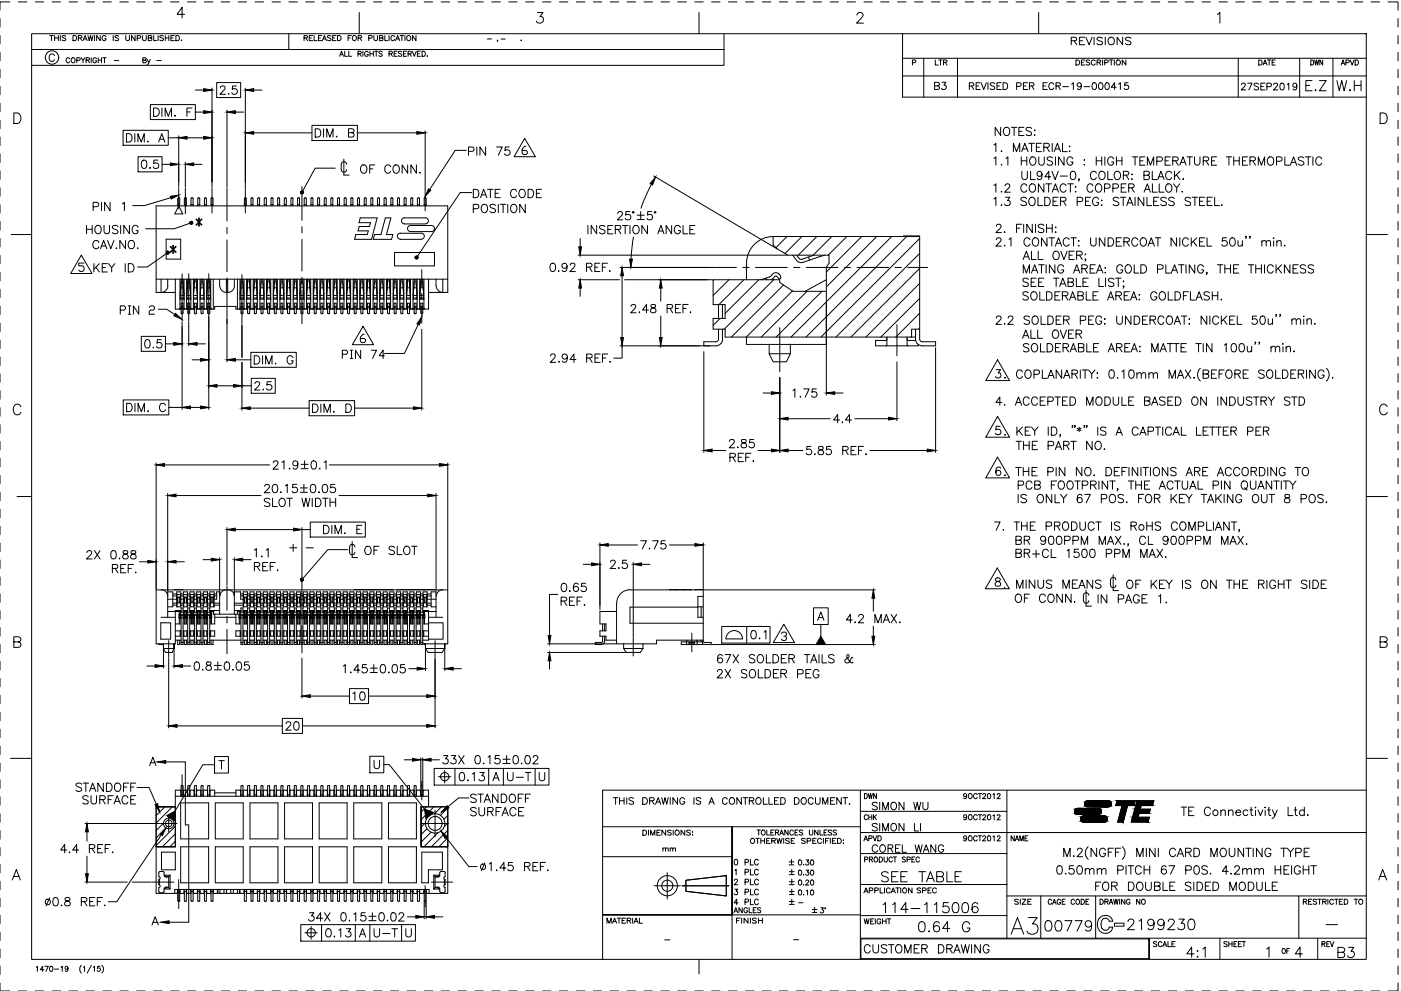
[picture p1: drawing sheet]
<svg xmlns="http://www.w3.org/2000/svg" width="420mm" height="297mm" viewBox="0 0 420 297" stroke-linecap="round" stroke-linejoin="round" font-family="sans-serif">
<g fill="none" stroke="#000" stroke-width=".3">
<path d="M0 5.6v2.5M0 10.7v2.5M0 15.7v2.5M3 .6h-3v2.4M5.5 .6h2.5M9.5 10.1h400.2v277.5h-400.2zM9.5 14.8h207.6M10.6 .6h2.5M14.9 10.7h1.1M15.5 10.7v1.5M15.6 .6h2.6M16.3 16.7a.91 .91 0 0 0-1.2-.4 .91 .91 0 0 0-.4 1.3 .83 .83 0 0 0 .7 .8 .83 .83 0 0 0 .9-.5"/>
<path d="M16.4 11.4h1.1M16.4 10.7v1.5M17.5 10.7v1.5M18.1 10.7v1.5M19.7 10.9l-.4-.2-.7 .2 .2 .3 .9 .6-.4 .4-.7-.2M20.7 .6h2.5M20.9 17.6a.61 .61 0 0 0-.8-.2 .61 .61 0 0 0-.2 .8 .54 .54 0 0 0 .4 .6 .54 .54 0 0 0 .6-.4M21.6 17.4a.69 .69 0 0 1 .9 .7 .69 .69 0 0 1-1 .5l-.2-.7zM21.9 10.7h.5a.82 .82 0 0 1 .6 .7 .82 .82 0 0 1-.6 .8h-.5zM23 18.1l.9-.1 .1-.6-1-.1v1.5M23.5 11.4h.7l.4-.4-.4-.3h-.7v1.5M24 11.4l.6 .8"/>
<path d="M24.3 17.3l.6 .7v.8M24.9 12.2l.6-1.5 .6 1.5M25.1 11.7h.8M25.5 17.3l-.6 .7M25.8 .6h2.5M25.8 18l.9-.1 .1-.5-1-.1v1.5M26.3 18l.5 .8M26.4 10.7l.4 1.5 .3-1.5 .4 1.5 .4-1.5M27.3 17.3v1.5M28.4 10.7v1.5M29 17.6a.69 .69 0 0 0-1.2 .3 .69 .69 0 0 0 .9 .8l.3-.5h-.4M29.5 17.3v1.5"/>
<path d="M29.5 18h.9M30.1 10.7v1.5l-1.1-1.5v1.5M30.4 17.3v1.5M30.8 17.3h1M30.9 .6h2.5M31.3 17.3v1.5M31.8 11a.67 .67 0 0 0-1-.1 .67 .67 0 0 0 0 1 .67 .67 0 0 0 1-.1v-.2h-.4M34 10.7v1.5M34.3 18.1h1.3M35.6 10.9l-.4-.2-.7 .2 .1 .3 .8 .3 .2 .3-.4 .4-.7-.2M35.9 .6h2.6M37.7 10.7v1.1l.5 .4 .5-.2 .1-1.3"/>
<path d="M40.5 10.7v1.5l-1-1.5v1.5M41 .6h2.5M41.1 11.5l1-.1v-.6l-1-.1v1.5M42.8 10.7v1.1l.4 .4 .6-.2 .1-1.3M42.8 18l.9-.1 .2-.3-.2-.3h-.9v1.5l1-.1 .1-.4-.4-.3M44.2 17.8l.4 1 .5-1M44.5 11.4h.7l.4-.4-.4-.3h-.7v1.5l1-.2 .1-.3-.4-.3M44.6 18.8l-.5 .5M46.1 .6h2.5M46.1 10.7v1.5h.9M47 18.1h1.3M47.4 10.7v1.5"/>
<path d="M49 10.9l-.4-.2-.7 .2 .2 .3 .9 .6-.4 .4-.7-.2M49.6 11.4h1M49.6 10.7v1.5M50.6 10.7v1.5M51.1 .6h2.6M51.3 11.4h.6M52.3 10.7h-1v1.5h1M52.7 10.7h.6a.79 .79 0 0 1 .5 .7 .79 .79 0 0 1-.5 .8h-.6zM54.4 12.1h.1zM55.4 4.3h-2.3l1.5-2.1v3.2M56.2 .6h2.6M61.3 .6h2.5"/>
<path d="M66.3 .6h2.6M71.4 .6h2.6M76.5 .6h2.5M81.6 .6h2.5M86.6 10.1v4.7M86.7 .6h2.5M91.2 11.4l.9-.1 .1-.3-.3-.3h-.7v1.5M91.7 .6h2.5M91.7 11.4l.5 .8M92.8 11.4h.6M93.8 10.7h-1v1.5h1M94.2 10.7v1.5h.9"/>
<path d="M95.5 11.4h.6M96.5 10.7h-1v1.5h1M96.7 12.2l.6-1.5 .6 1.5M96.8 .6h2.5M96.9 11.7h.8M99.3 10.9l-.4-.2-.7 .2 .1 .3 1 .6-.4 .4-.7-.2M99.8 11.4h.6M100.8 10.7h-1v1.5h1M101.2 10.7h.5a.79 .79 0 0 1 .6 .7 .79 .79 0 0 1-.6 .8h-.5zM101.9 16.9l.5-1.5 .6 1.5M101.9 .6h2.5M102.1 16.4h.7"/>
<path d="M103.4 15.4v1.5h.8M104.4 11.4h.6M104.6 15.4v1.5h.9M105.4 10.7h-1v1.5M106 10.7a.7 .7 0 0 1 .9 .8 .7 .7 0 0 1-1.1 .5l-.1-.8zM106.9 .6h2.6M107.4 16.1l.8-.1 .1-.5-.9-.1v1.5M107.4 11.4l.9-.1 .2-.3-.4-.3h-.7v1.5M107.7 3.8v6.3M107.8 16.1l.5 .8M108 11.4l.5 .8M108.8 15.4v1.5"/>
<path d="M110.4 15.7a.56 .56 0 0 0-.6-.3 .56 .56 0 0 0-.5 .5v.4a.55 .55 0 0 0 .6 .6 .55 .55 0 0 0 .5-.6h-.3M110.6 11.5l.9-.1v-.6l-.9-.1v1.5M111 15.4v1.5M111 16.1h1M112 15.4v1.5M112 .6h2.5M112.1 10.7v1.1l.5 .4 .6-.2v-1.3M112.3 15.4h1M112.8 15.4v1.5M113.8 11.4l1-.2v-.4l-1-.1v1.5l1-.2v-.5l-.3-.1M114.6 15.6l-.3-.2-.7 .2 .1 .3 .8 .3v.6l-.9-.1M115.4 10.7v1.5h.9"/>
<path d="M116.7 16.1l.8-.1 .2-.4-.4-.2h-.6v1.5M116.7 10.7v1.5M117.1 .6h2.5M117.2 16.1l.5 .8M118.2 16.1h.5M118.3 11a.69 .69 0 0 0-.9-.1 .69 .69 0 0 0-.2 .9 .69 .69 0 0 0 .9 .3l.2-.3M118.7 12.2l.6-1.5 .5 1.5M118.9 11.7h.7M119.1 15.4h-.9v1.5h.9M120 10.7h1.1M120.5 15.6l-.4-.2-.6 .2 .1 .3 .8 .3v.6l-.9-.1M120.5 10.7v1.5"/>
<path d="M121 16.1h.6M121.5 10.7v1.5M121.9 15.4h-.9v1.5h.9M122.1 .6h2.6M122.3 10.7a.7 .7 0 0 1 .9 .8 .7 .7 0 0 1-1.1 .5l-.1-.8zM122.4 16.1l.8-.1 .1-.5-.9-.1v1.5M122.9 16.1l.5 .8M123.7 15.4l.5 1.5 .6-1.5M124.8 10.7v1.5l-1.1-1.5v1.5M125.2 16.1h.6M126.1 15.4h-.9v1.5h.9M126.6 15.4h.5a.84 .84 0 0 1 .5 .7 .84 .84 0 0 1-.5 .8h-.5z"/>
<path d="M127.2 .6h2.6M128.1 16.7h.1M132.3 .6h2.5M137.4 .6h2.5M142.4 .6h2.5M146.1 11.7h1.3M147.5 .6h2.5M149.3 12.1l-.2 .4M150.2 11.7h1.3M152.6 .6h2.5M156.2 12.1h.2zM157.6 .6h2.6"/>
<path d="M161.2 3.8h1.7l-1 1.2a1.05 1.05 0 0 1 1 1.5 1.05 1.05 0 0 1-1.7 .3l-.3-.5M162.7 .6h2.5M167.8 .6h2.5M172.8 .6h2.6M177.9 .6h2.6M183 .6h2.5M188 .6h2.6M193.1 .6h2.6M198.2 .6h2.5M203.3 .6h2.5M208.4 .6h2.5M209.6 3.8v6.3"/>
<path d="M213.4 .6h2.5M217.1 10.1v9.5h-207.6M218.5 .6h2.5M223.6 .6h2.5M228.6 .6h2.6M233.7 .6h2.6M238.8 .6h2.5M243.8 .6h2.6M248.9 .6h2.6M254 .6h2.5M257 4.5l.2-.5 .4-.2 .9 .1a.7 .7 0 0 1 .2 1.1l-1.8 1.9h2.1M259.1 .6h2.5"/>
<path d="M264.1 .6h2.6M269.2 .6h2.5M270.7 17.5h139M270.7 10.1v19h139M273.6 18.8l.9-.1 .1-.6-1-.1v1.5M274.3 .6h2.5M277 17.5v11.6M279.4 .6h2.5M280.5 18v1.5h.9M281.5 18h1.1M282.1 18v1.5M283 18.7l.8-.1 .2-.3-.4-.3h-.6v1.5"/>
<path d="M283.5 18.7l.5 .8M284.4 .6h2.5M287.1 17.5v11.6M289.5 .6h2.5M294.6 .6h2.5M299.6 .6h2.6M304.7 .6h2.6M309.8 .6h2.5M311.5 3.8v6.3M314.8 .6h2.6M319.9 .6h2.6M321.3 12.2l1.4-.1 .2-.5-.6-.4h-1v2.2"/>
<path d="M322.1 12.2l.8 1.2M322.7 18h.5a.79 .79 0 0 1 .6 .7 .79 .79 0 0 1-.6 .8h-.5zM323.8 12.2h.9M324.3 18.7h.6M325 .6h2.5M325.3 11.2h-1.5v2.2h1.5M325.3 18h-1v1.5h1M325.7 11.2l.9 2.2 .9-2.2M326.8 18.2l-.4-.2-.7 .2 .1 .3 1 .5v.3l-.4 .2-.7-.2M328.1 11.2v2.2M328.5 18.3a.62 .62 0 0 0-.7-.3 .62 .62 0 0 0-.5 .5 .68 .68 0 0 0 .2 .9 .68 .68 0 0 0 .9-.1l.1-.2M329 18.7l.9-.1 .2-.3-.4-.3h-.7v1.5"/>
<path d="M329.6 18.7l.5 .8M330.1 .6h2.5M330.6 11.5a.96 .96 0 0 0-1.6 .2l.4 .4 1 .3 .2 .7a1.12 1.12 0 0 1-1.6 0M330.7 18v1.5M331.3 18.8l.9-.1 .1-.6-1-.1v1.5M331.5 11.2v2.2M332.5 11.5a1.03 1.03 0 0 1 1.4 .1 1.03 1.03 0 0 1 0 1.4 1.03 1.03 0 0 1-1.4 .1l-.2-.5zM332.7 18h1.1M333.2 18v1.5M334.2 18v1.5M335.2 .6h2.5M336.7 11.2v2.2l-1.7-2.2v2.2"/>
<path d="M337.7 18v1.5l-1.1-1.5v1.5M339.2 11.5a.96 .96 0 0 0-1.7 .2l.5 .4 1 .3 .2 .7a1.12 1.12 0 0 1-1.7 0M340.2 .6h2.5M345.3 .6h2.5M350.4 .6h2.5M355.4 .6h2.6M360.5 .6h2.5M365.1 4.3l.7-.5v3.1M365.5 .6h2.6M370.6 .6h2.6M371.3 17.5v11.6M375.7 .6h2.5"/>
<path d="M377.5 18h.5a.81 .81 0 0 1 .5 .7 .81 .81 0 0 1-.5 .8h-.5zM378.8 19.5l.6-1.5 .6 1.5M379 19h.7M380.1 18h1M380.6 18v1.5M380.8 .6h2.5M381.5 18.7h.6M382.4 18h-.9v1.5h.9M385.8 .6h2.6M389.8 17.5v11.6M390.9 .6h2.5M393.1 18a.77 .77 0 0 1 .9 .7 .77 .77 0 0 1-.9 .8z"/>
<path d="M394.3 18l.2 1.5 .3-1.5 .4 1.5 .3-1.5M396 .6h2.5M396.7 18v1.5l-.9-1.5v1.5M399.8 17.5v11.6M401.1 .6h2.5M402.2 19.5l.6-1.5 .5 1.5M402.4 19h.7M403.6 18.8l.9-.1 .1-.6-1-.1v1.5M404.9 18l.6 1.5 .6-1.5M406.1 .6h2.6M406.4 18h.5a.84 .84 0 0 1 .5 .7 .84 .84 0 0 1-.5 .8h-.5zM411.2 .6h2.5"/>
<path d="M416.3 .6h3v2.4M419.3 5.6v2.5M419.3 10.7v2.5M419.3 15.7v2.5M0 20.8v2.5M0 25.9v2.5M0 30.9v2.6M0 36v2.6M4.1 33.9h1.1a1.7 1.7 0 0 1 1.1 1.5 1.7 1.7 0 0 1-1.1 1.6h-1.1zM36.9 39.1h13.6v4.4h-13.6zM45.1 31.4h13.5v4.4h-13.5zM46.1 32.4h.8a1.32 1.32 0 0 1 .9 1.2 1.32 1.32 0 0 1-.9 1.3h-.8z"/>
<path d="M48.6 32.4v2.5M49.5 34.9v-2.5l1 2.5 .9-2.5v2.5M52.4 34.7h.2zM56 33.6h1M57.6 32.4h-1.6v2.5M58.6 33.6h2.5M58.6 27h2.5M61.1 33.2l2.5 .4-2.5 .4zM61.1 26.6l2.5 .4-2.5 .4zM63.6 26.4v29.7M65 24.8h7.2v4.4h-7.2zM66.1 26.4l.4-.6 .8 .1 .2 .3-.4 .9-1.1 1.2h1.6"/>
<path d="M68.1 33.6l2.5-.4v.8zM68.1 33v23.1M68.6 28v.3zM70.6 33.6h2.5M71 25.8h-1.2l-.2 1a.89 .89 0 0 1 1.4 0 .89 .89 0 0 1-.2 1.3 .89 .89 0 0 1-1.3-.3M73.6 39.8l2.5-.4v.8zM73.6 27l2.5-.4v.8zM73.6 26.4v30.4M76.1 39.8h17.5M76.1 27h2.5M93.6 37.6h13.6v4.5h-13.6zM94.5 38.6h.9a1.35 1.35 0 0 1 .8 1.2 1.35 1.35 0 0 1-.8 1.3h-.9z"/>
<path d="M97 38.6v2.5M104.5 39.8l1.5-.1 .2-.4-.1-.5-.5-.2h-1.1v2.5h1.1l.5-.3v-.8l-.5-.2M107.2 39.8h17.8M125 39.4l2.5 .4-2.5 .4zM127.5 39.2v18.2M270.7 22.8h139M280.3 25.7l1.2-.1 .2-.3-.1-.4-1.3-.2v2.1l1.3-.1 .1-.6-.5-.4M282.5 24.7h1.2l-.6 .8a.73 .73 0 0 1 .6 1 .73 .73 0 0 1-1.2 .2l-.1-.3M290.7 25.8l1.1-.1 .3-.5-.6-.4h-.8v2M291.4 25.8l.7 1M292.7 25.8h.8M294 24.8h-1.3v2h1.3"/>
<path d="M294.3 24.8l.7 2 .8-2M296.3 24.8v2M298.3 25.1a.75 .75 0 0 0-.7-.3 .75 .75 0 0 0-.6 .5l1.3 1v.3l-.4 .2-.9-.2M299 25.8h.8M300.1 38.2v2.4l-1.6-2.4v2.4M300.3 24.8h-1.3v2h1.3M300.8 24.8h.7a1.09 1.09 0 0 1 .7 1 1.09 1.09 0 0 1-.7 1h-.7zM301.2 38.5a.92 .92 0 0 1 1-.3 .92 .92 0 0 1 .6 .9v.6a.95 .95 0 0 1-.9 1 .95 .95 0 0 1-1-1zM303.3 38.2h1.7M304.1 38.2v2.4M304.9 25.9l1.2-.1 .1-.8-1.3-.2v2M305.6 39.4h.9"/>
<path d="M306.9 25.8h.8M307.1 38.2h-1.5v2.4h1.5M308.2 24.8h-1.3v2h1.3M308.7 25.8l1.2-.1 .1-.7-1.3-.2v2M309.4 38.5a.94 .94 0 0 0-1.7 .3l.2 .3 1.2 .5 .3 .7a1.12 1.12 0 0 1-1.7 0M309.4 25.8l.7 1M310.3 39v.2zM312.8 25.8h.8M314.1 24.8h-1.3v2h1.3M316 25.3a.76 .76 0 0 0-.9-.5 .76 .76 0 0 0-.6 .8 .83 .83 0 0 0 .4 1.1 .83 .83 0 0 0 1.1-.3M316.7 25.8l1.1-.1 .1-.7-1.2-.2v2M317.3 25.8l.7 1"/>
<path d="M318.7 26h1.7M321.4 25.2l.5-.4v2M324.3 25.5a.64 .64 0 0 1-.8 .6 .64 .64 0 0 1-.3-1 .64 .64 0 0 1 1 0l.1 .4a.99 .99 0 0 1-.7 1.3l-.5-.2M325.1 26h1.7M327.8 24.9a.62 .62 0 0 1 1 .3v.5a.85 .85 0 0 1-.7 1.1 1.25 1.25 0 0 1-.3-1.9zM329.7 24.9a.58 .58 0 0 1 1 .3l.1 .5a.9 .9 0 0 1-.8 1.1 1.28 1.28 0 0 1-.3-1.9zM331.6 24.9l.3-.1a1.06 1.06 0 0 1 .8 1 1.06 1.06 0 0 1-.8 1 1.25 1.25 0 0 1-.3-1.9zM334.7 26.1h-1.4l1-1.3v2M335.5 25.2l.5-.4v2M338.3 24.8h-.9l-.1 .9a.71 .71 0 0 1 1 0 .71 .71 0 0 1-.1 1.1 .71 .71 0 0 1-1.1-.4M372.3 25.4l.2-.4 .6-.1 .3 .2 .1 .4-1.3 1.5h1.4M374.1 24.9h1.4l-1 2.1"/>
<path d="M377.4 25.2l-.4-.3-.9 .3 .1 .4 1.2 .8v.3l-.4 .3-.9-.3M378.1 25.9h.8M379.4 24.9h-1.3v2.1h1.3M379.9 26l1.2-.1 .1-.8-1.3-.2v2.1M382 25.4l.2-.4 .5-.1 .5 .6-1.3 1.5h1.3M384.1 25a.68 .68 0 0 1 1 .3v.5a.93 .93 0 0 1-.5 1.2h-.2a1.39 1.39 0 0 1-.3-2zM386 25.3l.5-.4v2.1M388.9 25.6a.62 .62 0 0 1-.8 .5 .62 .62 0 0 1-.3-1 .62 .62 0 0 1 1 .1l.1 .4a.94 .94 0 0 1-.7 1.4l-.4-.3M391.6 25.6h1.2M393.5 24.2h-1.9v3h1.9M394.5 26.9l.2 .1-.2 .2zM395.7 24.2h2l-2 3h2"/>
<path d="M400.9 24.2l.8 3 .7-3 .7 3 .8-3M404.8 26.9l.2 .1-.2 .2zM406.1 25.6h2.1M406.1 24.2v3M408.2 24.2v3M413.9 33.9h1.1a1.7 1.7 0 0 1 1 1.5 1.7 1.7 0 0 1-1 1.6h-1.1zM419.3 20.8v2.5M419.3 25.9v2.5M419.3 30.9v2.6M419.3 36v2.6M0 41v2.6M0 46.1v2.6"/>
<path d="M0 51.2v2.5M0 56.3v2.5M37.9 40.1h.9a1.35 1.35 0 0 1 .8 1.2 1.35 1.35 0 0 1-.8 1.3h-.9zM40.4 40.1v2.5M41.4 42.6v-2.5l.9 2.5 1-2.5v2.5M41.4 47h7.2v4.5h-7.2zM42.8 48.1a.8 .8 0 0 1 1.1 .4l.1 .6a1.09 1.09 0 0 1-.7 1.4h-.2a1.55 1.55 0 0 1-.3-2.4zM44.4 42.3v.3zM45 50.2v.3zM47.4 48h-1.2l-.1 1.1a.9 .9 0 0 1 1.3-.1 .9 .9 0 0 1-.2 1.4 .9 .9 0 0 1-1.3-.4M47.6 42.6l.9-2.5 .9 2.5M47.9 41.7h1.2"/>
<path d="M48.6 49.3h2.5M50.5 41.3h3.1M51.1 48.8l2.5 .5-2.5 .3zM51.1 58.8l2.5-.3-2.2 1.1zM51.2 59.3l-7.9 2.3h-3.5M53.3 59.5v2.2M53.3 59.5l.2-.2 .4 .2M53.6 41.3l2.5-.4v.8zM53.6 40.7v15.4M53.6 56.3v6.3M53.9 59.5v2.2M55.3 59.5v2.2"/>
<path d="M55.5 59.3l.4 .2M55.5 59.3l-.2 .2M55.6 49.3l2.5-.5v.8zM55.6 48.6v7.5M55.6 56.3v7.8M55.9 59.5v2.2M56.1 41.3h5M57.3 59.5v2.2M57.3 59.5l.2-.2 .4 .2M57.9 59.5v2.2M58.1 49.3h2.5M59.3 59.5v2.2"/>
<path d="M59.5 59.3l.4 .2M59.5 59.3l-.2 .2M59.9 59.5v2.2M61.1 40.9l2.5 .4-2.5 .4zM61.3 59.5v2.2M61.5 59.3l.4 .2M61.5 59.3l-.2 .2M61.9 59.5v2.2M63.3 59.5v2.2M63.3 59.5l.2-.2 .4 .2M63.6 56.3v7.6M63.9 59.5v2.2"/>
<path d="M68.1 56.3v9.9M73.3 59.5v2.2M73.6 57v6.8M73.7 59.3l-.4 .2M73.7 59.3l.2 .2M73.9 59.5v2.2M75.3 59.5v2.2M75.3 59.5l.2-.2 .4 .2M75.9 59.5v2.2M77.3 59.5v2.2M77.5 59.3l.4 .2M77.5 59.3l-.2 .2"/>
<path d="M77.9 59.5v2.2M79.2 59.5v2.2M79.3 59.5l.2-.2 .4 .2M79.9 59.5v2.2M81.3 59.5v2.2M81.4 59.3l.5 .2M81.5 59.3l-.2 .2M81.9 59.5v2.2M83.3 59.5l.2-.2 .4 .2M83.3 59.5v2.2M83.9 59.5v2.2M85.3 59.5v2.2"/>
<path d="M85.6 59.3l-.3 .2M85.7 59.3l.2 .2M85.9 59.5v2.2M87.2 59.5v2.2M87.7 59.3l-.4 .2M87.7 59.3l.2 .2M87.8 59.5v2.2M89.2 59.5v2.2M89.3 59.5l.2-.2 .4 .2M89.8 59.5v2.2M90.1 57.7h.5l-.4 .2zM90.2 57.5l.1-.2 .3 .4z"/>
<path d="M90.2 57.5l.4 .2h-.5zM90.2 57.9l.4-.2-.3 .4zM90.3 57.3h.3v.4zM90.6 57.7v.4h-.3zM90.6 57.7l.2 .3-.2 .1zM90.6 57.7l.3 .2-.1 .1zM90.6 57.7h.4l-.1 .2zM90.6 57.7l.3-.2 .1 .2zM90.6 57.3h.2l-.2 .4zM90.6 55.9v10.1M90.8 57.3l.1 .2-.3 .2zM91.2 59.5v2.2"/>
<path d="M91.7 59.3l-.4 .2M91.7 59.3l.2 .2M91.9 59.5v2.2M93.3 59.5l.2-.2 .4 .2M93.3 59.5v2.2M93.9 59.5v2.2M95.3 59.5l.1-.2 .4 .2M95.3 59.5v2.2M95.8 59.5v2.2M97.2 59.5v2.2M97.3 59.5l.2-.2 .3 .2M97.8 59.5v2.2"/>
<path d="M98 41.1v-2.5l.9 2.5 1-2.5v2.5M99.2 59.5v2.2M99.4 59.3l.5 .2M99.5 59.3l-.2 .2M99.8 59.5v2.2M100.5 50.4h-6l-3.7 6.9M101 40.8v.3zM101.2 59.5v2.2M101.3 59.5l.2-.2 .4 .2M101.8 59.5v2.2M102.4 50.8a.78 .78 0 0 0 .7 .8 .78 .78 0 0 0 .8-.8M103.1 47.7v4.8h1.6"/>
<path d="M103.2 59.5v2.2M103.4 59.3h.2M103.4 59.3l-.1 .2M103.7 59.3l.1 .2M103.8 59.5v2.2M103.9 49.2a.78 .78 0 0 0-.8-.7 .78 .78 0 0 0-.7 .7l-.1 1.7M105.2 59.5l.2-.2 .4 .2M105.2 59.5v2.2M105.8 59.5v2.2M107.2 59.5v2.2M107.6 59.3l-.3 .2M107.6 59.3l.2 .2"/>
<path d="M107.8 59.5v2.2M108.6 49.5a1.21 1.21 0 0 1 1.4 .5 1.21 1.21 0 0 1-.2 1.5 .93 .93 0 0 1-1.1 .4 .93 .93 0 0 1-.6-.9v-.6zM109.2 59.5v2.2M109.3 59.5l.2-.2 .3 .2M109.8 59.5v2.2M110.9 50.6h.9M111.2 59.5v2.2M111.3 59.5l.1-.2 .4 .2M111.8 59.5v2.2M112.4 49.4h-1.5v2.5M113.2 59.5v2.2M113.6 59.3l-.4 .2"/>
<path d="M113.6 59.3l.2 .2M113.8 59.5v2.2M115.2 59.5v2.2M115.2 59.5l.2-.2 .4 .2M115.8 59.5v2.2M117.2 50a.91 .91 0 0 0-1.1-.6 .91 .91 0 0 0-.7 1 1.08 1.08 0 0 0 .2 1.2 1.08 1.08 0 0 0 1.2 .2l.4-.5M117.2 59.5l.2-.2 .4 .2M117.2 59.5v2.2M117.8 59.5v2.2M118.1 49.8a.92 .92 0 0 1 1.1-.3 .92 .92 0 0 1 .6 .9 1.08 1.08 0 0 1-.3 1.2 1.08 1.08 0 0 1-1.1 .2l-.5-.8zM119.2 59.5v2.2M119.3 59.5l.1-.2 .4 .2"/>
<path d="M119.8 59.5v2.2M121.2 59.5v2.2M121.4 59.3l.4 .2M121.4 59.3l-.2 .2M121.8 59.5v2.2M122.3 49.4v2.5l-1.7-2.5v2.5M123.2 59.5v2.2M123.2 59.5l.2-.2 .4 .2M123.8 59.5v2.2M124.9 49.4v2.5l-1.7-2.5v2.5M125.2 59.5v2.2M125.4 59.3h.2"/>
<path d="M125.4 59.3l-.2 .2M125.6 59.3l.2 .2M125.8 59.5v2.2M125.9 51.7v.2zM127.2 59.5l.2-.2 .4 .2M127.2 59.5v2.2M127.5 57.7v5.5M127.8 59.5v2.2M128.5 56.6l.7 .4-1.7 1.9zM139.8 45.1h-3.3l-7.6 11.7M140.5 45.4h1.1l.6-.5a.68 .68 0 0 0-.6-.8h-1.1v2.5M141.5 57.7h-3.5l-12.8 19.1"/>
<path d="M141.9 56.8h.9a1.35 1.35 0 0 1 .8 1.2 1.35 1.35 0 0 1-.8 1.3h-.9zM143 44.1v2.5M144.1 59.3l.9-2.5 1 2.5M144.4 58.4h1.2M145.6 44.1v2.5l-1.7-2.5v2.5M146.2 56.8h1.7M147.1 56.8v2.5M148.5 57.9h.9M148.9 44.1h1.7l-1.2 2.5M150 56.8h-1.5v2.5h1.5M152.7 44.1h-1.1l-.2 1.1a.89 .89 0 0 1 1.4-.1 .89 .89 0 0 1-.2 1.4 .89 .89 0 0 1-1.3-.4M154.9 57.3a.91 .91 0 0 0-1-.5 .91 .91 0 0 0-.8 .9v.6a.92 .92 0 0 0 .7 1 .92 .92 0 0 0 1.1-.6"/>
<path d="M156.1 56.8a1.2 1.2 0 0 1 1.4 .6 1.2 1.2 0 0 1-.2 1.5 .9 .9 0 0 1-1.1 .3 .9 .9 0 0 1-.6-.9v-.6zM157.4 41.5l3.2 5.5h-6.4zM157.8 43.8h-.4l-.8 .9v1.2l.4 .4h.8l.4-.4v-.4l-.4-.4h-1.2M158.4 56.8h.8a1.32 1.32 0 0 1 .9 1.2 1.32 1.32 0 0 1-.9 1.3h-.8zM160.9 57.9h.9M162.4 56.8h-1.5v2.5h1.5M195.4 55.2l-3.2 7.2M196 52.7l23.4 13.8M196.6 53.1l-.9 2.3-.7-.4zM298.1 43.5l.6-.5v2.5M298.1 47.5l.6-.5v2.5M298.1 55.6l.6-.5v2.5"/>
<path d="M298.1 59.6l.6-.5v2.5M300.4 45.2v.3zM300.4 49.3v.2zM300.4 57.3v.3zM301.4 55.7l.5-.6h.5l.5 .5-.4 .8-1.2 1.2h1.7M301.5 59.1h1.4l-.8 1a.8 .8 0 0 1 .9 .9 .8 .8 0 0 1-1.1 .6l-.6-.4M301.7 47.5l.6-.5v2.5M303.9 45.5v-2.5l.9 2.5 1-2.5v2.5M306.3 47v2.5M306.3 48.2h1.6M306.4 45.5l.9-2.5 1 2.5M306.5 51.3v1.8a.83 .83 0 0 0 .8 .7 .83 .83 0 0 0 .8-.7v-1.8"/>
<path d="M306.7 44.6h1.2M307.8 59.5a.95 .95 0 0 0-.9-.4 .95 .95 0 0 0-.7 .6l.2 .4 1.2 .5 .2 .7a1.16 1.16 0 0 1-1.6 0M307.9 55.7a.91 .91 0 0 0-1-.6 .91 .91 0 0 0-.7 .9v.6a.92 .92 0 0 0 .7 1 .92 .92 0 0 0 1-.6M307.9 47v2.5M308.5 43h1.7M308.8 59.5l.2-.2a1.24 1.24 0 0 1 1.5 .8 1.24 1.24 0 0 1-.7 1.5 1.27 1.27 0 0 1-1.2-.7 1.27 1.27 0 0 1 .2-1.4zM308.9 55.4a.92 .92 0 0 1 1-.3 .92 .92 0 0 1 .7 .9v.6a.95 .95 0 0 1-1 1 .95 .95 0 0 1-.9-1zM309 47.4a.92 .92 0 0 1 1.1-.3 .92 .92 0 0 1 .6 .8v.6a.95 .95 0 0 1-1 1 .95 .95 0 0 1-.9-1zM309.1 51.3v2.5h1.4M309.4 43v2.5M310.3 40.4v.2zM310.8 44.1h.9"/>
<path d="M311.3 59.1v2.5h1.4M311.5 47v1.8a.83 .83 0 0 0 .9 .7 .83 .83 0 0 0 .8-.7v-1.8M312.3 43h-1.5v2.5h1.5M312.5 52.2a.77 .77 0 0 1-1.1 .6 .77 .77 0 0 1-.3-1.2 .77 .77 0 0 1 1.3 .1 1.33 1.33 0 0 1-.8 2.1l-.5-.3M313.1 44.1h1.4l.2-.4-.1-.5-.5-.2h-1v2.5M313.1 55.1v2.5l-1.7-2.5v2.5M313.3 59.1h.8a1.33 1.33 0 0 1 .9 1.3 1.33 1.33 0 0 1-.9 1.2h-.8zM313.6 55.1h1.7M313.9 44.1l.8 1.4M314.5 55.1v2.5M315.1 53h-1.7l1.1-1.7v2.5M315.5 51.3l.9 2.5 1-2.5"/>
<path d="M315.6 57.6l.9-2.5 1 2.5M315.6 43v2.5M315.7 47.4a.94 .94 0 0 0-1.7 .2l.2 .3 1.4 .6 .1 .6a1.04 1.04 0 0 1-1.7 0M315.9 56.8h1.2M316.1 45.5l1-2.5 1 2.5M316.5 44.6h1.2M316.5 47v2.5M317.3 59.1h-1.5v2.5h1.5M318 52.8h2.1M318.6 43v2.5h1.5M319.1 47v2.5l-1.6-2.5v2.5M319.7 55.7a.91 .91 0 0 0-1-.6 .91 .91 0 0 0-.8 .9v.6a.92 .92 0 0 0 .7 1 .92 .92 0 0 0 1.1-.6"/>
<path d="M320.2 55.1h1.7M320.8 43.8v.3zM320.8 45.2v.3zM321 55.1v2.5M321.3 51.5a.8 .8 0 0 1 1.2 .3 1.26 1.26 0 0 1-.9 2 1.63 1.63 0 0 1-.3-2.3zM321.7 47.6a.91 .91 0 0 0-1-.6 .91 .91 0 0 0-.7 .9v.6a.89 .89 0 0 0 .8 1 .89 .89 0 0 0 .9-1h-.6M322.5 56h.2zM322.6 57.3v.3zM323.7 53.7h-.3h.3l-.3 .6M325.1 47.9h.2zM325.1 49.4h.2zM327.1 59.1h-1.6v2.5h1.6"/>
<path d="M327.8 55.7a.91 .91 0 0 0-1-.6 .91 .91 0 0 0-.8 .9v.6a.92 .92 0 0 0 .7 1 .92 .92 0 0 0 1.1-.6M328.8 55.4a.92 .92 0 0 1 1-.3 .92 .92 0 0 1 .6 .9v.6a.95 .95 0 0 1-.9 1 .95 .95 0 0 1-1-1zM328.8 48.2h1.6M328.8 47v2.5M328.8 51.9a.91 .91 0 0 0-1-.6 .91 .91 0 0 0-.8 1v.6a.92 .92 0 0 0 .7 .9 .92 .92 0 0 0 1.1-.6M329.5 59.7a.94 .94 0 0 0-1.1-.6 .94 .94 0 0 0-.7 1v.6a.91 .91 0 0 0 .9 .9 .91 .91 0 0 0 .9-.9h-.6M329.7 51.7a1.14 1.14 0 0 1 1.6 .1 1.14 1.14 0 0 1-.1 1.7l-.3 .2a1.2 1.2 0 0 1-1.4-.5 1.2 1.2 0 0 1 .2-1.5zM330.4 60v.2zM330.4 47v2.5M331.3 56.4h1a.66 .66 0 0 0 .6-.6 .66 .66 0 0 0-.6-.7h-1v2.5M331.3 47v2.5M332.2 51.3v2.5h1.5"/>
<path d="M333.8 56.4h1a.66 .66 0 0 0 .6-.6 .66 .66 0 0 0-.6-.7h-1v2.5M334 47.6a.91 .91 0 0 0-1.1-.6 .91 .91 0 0 0-.7 .9v.6a.89 .89 0 0 0 .9 1 .89 .89 0 0 0 .9-1h-.6M334.4 51.7a.92 .92 0 0 1 1-.3 .92 .92 0 0 1 .6 .9v.6a.95 .95 0 0 1-.9 1 .95 .95 0 0 1-1-1zM334.8 48.2h1.7M334.8 47v2.5M335.5 59.5a.95 .95 0 0 0-.9-.4 .95 .95 0 0 0-.8 .6l.3 .4 1.2 .5 .2 .7a1.16 1.16 0 0 1-1.7 0M336 59.1h1.7M336.3 56.3h.9M336.5 47v2.5M336.8 59.1v2.5M336.9 52.5l1.4-.1 .2-.6-.6-.5h-1v2.5M337.7 52.5l.8 1.3"/>
<path d="M337.8 55.1h-1.5v2.5h1.5M338.5 56.3l1.4-.1 .2-.6-.5-.5h-1.1v2.5M339.3 56.3l.8 1.3M339.5 52.2v.2zM339.5 53.6v.2zM339.6 47h1.6M340.4 47v2.5M340.4 59.1v2.5M341.8 48.2h1M343 59.1v2.5l-1.7-2.5v2.5M343.1 52.5l1.4-.1 .2-.3-.1-.5-.5-.3h-1v2.5h1a.66 .66 0 0 0 .6-.6 .66 .66 0 0 0-.6-.7M343.1 57.6l1-2.5 .9 2.5"/>
<path d="M343.4 47h-1.6v2.5h1.6M343.5 56.8h1.2M344 59.1v2.5h1.4M344.1 49.5v-2.5l.9 2.5 1-2.5v2.5M345.6 51.3v2.5h1.4M345.6 55.1v2.5h1.4M346.9 48.3h1.1a.66 .66 0 0 0 .6-.6 .66 .66 0 0 0-.6-.7h-1.1v2.5M347.2 53.8l.9-2.5 1 2.5M347.5 59.1h-1.5v2.5h1.5M347.6 53h1.1M347.6 55.1v2.5h1.5M349.4 48.2h1"/>
<path d="M349.8 55.4a.92 .92 0 0 1 1-.3 .92 .92 0 0 1 .7 .9v.6a.95 .95 0 0 1-1 1 .95 .95 0 0 1-1-1zM349.8 59.5a.95 .95 0 0 0-.9-.4 .95 .95 0 0 0-.8 .6l.3 .4 1.1 .5 .3 .7a1.16 1.16 0 0 1-1.7 0M351 47h-1.6v2.5h1.6M351.4 51.9a.91 .91 0 0 0-1.1-.6 .91 .91 0 0 0-.7 1v.6a.92 .92 0 0 0 .7 .9 .92 .92 0 0 0 1.1-.6M351.7 48.2l1.4-.1 .3-.6-.6-.5h-1.1v2.5M351.9 55.1l1 1.2v1.3M352.2 59.5a.96 .96 0 0 0-1.7 .2l.2 .4 1.2 .5 .3 .7a1.16 1.16 0 0 1-1.7 0M352.2 51.3v2.5M352.5 48.2l.9 1.3M352.8 52.4l1.1 1.4M353.8 49.5l1-2.5 .9 2.5M353.8 55.1l-.9 1.2"/>
<path d="M353.9 51.3l-1.7 1.7M354.2 48.7h1.2M354.5 57.3v.3zM354.7 53.7h.2zM356 47h1.6M356.8 47v2.5M357 59.5a.92 .92 0 0 0-.9-.4 .92 .92 0 0 0-.7 .6l.2 .4 1.2 .5 .2 .7a1.12 1.12 0 0 1-1.6 0M357.5 59.1h1.7M358.2 47v1.8a.83 .83 0 0 0 .9 .7 .83 .83 0 0 0 .8-.7v-1.8M358.4 59.1v2.5M360.8 48.2l1.4-.1 .3-.6-.6-.5h-1.1v2.5M361.3 59.1h-1.6v2.5h1.6"/>
<path d="M361.7 48.2l.8 1.3M363.3 48.2h1M363.6 59.1h-1.6v2.5h1.6M364.3 59.1v2.5h1.4M364.9 47h-1.6v2.5h1.6M367.7 47h1.7M368.6 47v2.5M370 48.2h1.6M370 47v2.5M371.6 47v2.5M372.6 48.2h.9M374.1 47h-1.5v2.5h1.5"/>
<path d="M374.9 48.2l1.4-.1 .2-.6-.6-.5h-1v2.5M375.7 48.2l.8 1.3M377.4 49.5v-2.5l.9 2.5 1-2.5v2.5M380.3 47.4l.3-.3a1.24 1.24 0 0 1 1.5 .9 1.24 1.24 0 0 1-.8 1.5 1.29 1.29 0 0 1-1.2-.7 1.29 1.29 0 0 1 .2-1.4zM382.8 48.3l1.5-.1 .2-.3-.1-.6-.5-.3h-1.1v2.5M385.3 47v2.5h1.5M387 49.5l.9-2.5 1 2.5M387.4 48.7h1.1M391 47.4a.98 .98 0 0 0-1.7 .2l.3 .3 1.3 .6 .1 .6a1.08 1.08 0 0 1-1.7 0M391.5 47h1.6M392.3 47v2.5M393.7 47v2.5"/>
<path d="M396.4 47.6a.91 .91 0 0 0-1.1-.6 .91 .91 0 0 0-.7 .9v.6a.92 .92 0 0 0 .7 1 .92 .92 0 0 0 1.1-.6M419.3 41v2.6M419.3 46.1v2.6M419.3 51.2v2.5M419.3 56.3v2.5M0 61.4v2.5M0 66.4v2.5M0 71.5v2.5M0 76.6v2.5M3.3 70.3h6.2M24.4 76.5l3.2 5.5h-6.4zM25.2 78.9h-1.6v.8h1.2l.4 .4v.8l-.4 .5h-.8l-.4-.5"/>
<path d="M26 67.5v2.5M26 68.7h1.6M27.6 67.5v2.5M27.9 62h1.1a.66 .66 0 0 0 .6-.7 .66 .66 0 0 0-.6-.7h-1.1v2.5M28.2 79v2.5M29 67.7a1.2 1.2 0 0 1 1.4 .5 1.2 1.2 0 0 1-.3 1.5 .95 .95 0 0 1-1 .3 .95 .95 0 0 1-.7-.9l.2-1zM29.6 72.7a.91 .91 0 0 0-1-.6 .91 .91 0 0 0-.7 .9v.6a.91 .91 0 0 0 .7 .9 .91 .91 0 0 0 1-.6M29.8 79l-1.6 1.7M30.1 74.5l1-2.4 .9 2.4M30.4 60.6v2.5M30.5 73.7h1.2M31.2 67.5v1.9a.84 .84 0 0 0 .8 .7 .84 .84 0 0 0 .9-.7v-1.9"/>
<path d="M32.2 79h-1.6v2.5h1.6M32.3 72.1l.9 2.4 1-2.4M32.6 79l.9 1.2v1.3M33 60.6v2.5l-1.6-2.5v2.5M34.5 79l-1 1.2M34.8 74.5h.2zM35.3 67.9a.92 .92 0 0 0-.8-.4 .92 .92 0 0 0-.8 .6l.5 .6 .9 .3 .2 .7a1.12 1.12 0 0 1-1.6 0M36.2 67.5v2.5M36.7 61.1l.6-.5v2.5M37.5 79v2.5M37.6 72.1v2.4l-1.7-2.4v2.4M38.5 79h.8a1.33 1.33 0 0 1 .9 1.3 1.33 1.33 0 0 1-.9 1.2h-.8z"/>
<path d="M38.8 67.5v2.5l-1.7-2.5v2.5M38.9 72.2a1.21 1.21 0 0 1 1.4 .5 1.21 1.21 0 0 1-.2 1.5 .95 .95 0 0 1-1 .3 .95 .95 0 0 1-.7-.9v-.6zM41.3 74.3v.2zM41.4 68.1a.92 .92 0 0 0-1.1-.6 .92 .92 0 0 0-.7 1v.6a.89 .89 0 0 0 .9 1 .89 .89 0 0 0 .9-1h-.6M49.8 71.7h4.4v6h-4.4zM49.9 75.8l.4-.1-.3 .3zM49.9 75.6l.4 .1-.4 .1zM50 76l.3-.3-.2 .4zM50 76l-5.8 4h-2.9M50 75.4l.2-.1 .1 .4zM50 75.4l.3 .3-.4-.1zM50.2 75.3h.3l-.2 .4z"/>
<path d="M50.3 75.7v.4h-.2zM50.3 75.7l.2 .4h-.2zM50.3 75.7l.4 .2-.2 .2zM50.3 75.7h.4v.2zM50.3 75.7l.3-.2 .1 .2zM50.5 75.3l.1 .2-.3 .2zM51.2 73.9l.6 .6v-.9h.3v.9l.6-.6 .1 .1-.7 .7 .7 .8-.1 .1-.6-.6v.9h-.3v-.9l-.6 .6-.1-.1 .7-.8-.7-.7zM53.3 61.3h.6M53.6 61.7l1.2 2.4h-2.4zM55.3 61.3h.6M57 66.7l.4 .1-.4 .1zM57 66.9l.4-.1-.3 .3z"/>
<path d="M57 66.9l-4.8 1.7h-8.5M57.1 66.5l.1-.1 .2 .4zM57.1 66.5l.3 .3-.4-.1zM57.2 66.4h.2v.4zM57.3 61.3h.6M57.4 66.8l-.1 .4-.2-.1zM57.4 66.8l.1 .4h-.2zM57.4 66.8l.3 .2-.2 .2zM57.4 66.8l.4 .1-.1 .1zM57.4 66.8l.3-.1 .1 .2zM57.4 66.4h.3l-.3 .4zM57.7 66.4v.3l-.3 .1z"/>
<path d="M58.9 65.6l.7 .7v-.9h.2v.9l.6-.7 .1 .2-.7 .8 .7 .7-.1 .2-.6-.7v.9h-.2v-.9l-.7 .7-.1-.2 .8-.7-.8-.8zM59.3 61.3h.6M61.3 61.3h.6M63.3 61.3h.6M68.1 68.1v1.9M68.1 71.9v9.5M73.3 61.3h.6M75.3 61.3h.6M77.3 61.3h.6M79.2 61.3h.7M81.3 61.3h.6M83.3 61.3h.6"/>
<path d="M85.3 61.3h.6M87.2 61.3h.6M89.2 61.3h.6M90.6 67.9v1.9M90.6 71.7v9.5M91.2 61.3h.7M93.3 61.3h.6M95.3 61.3h.5M97.2 61.3h.6M99.2 61.3h.6M101.2 61.3h.6M103.2 61.3h.6"/>
<path d="M105.2 61.3h.6M107.2 61.3h.6M108 65.3h5.1l-1.7 6.4h-5.1l.4-1.4h3.5l.2-1.1h-3l.3-1.3h3.1l.3-1.2h-3.4zM109.2 61.3h.6M111.2 61.3h.6M113.2 61.3h.6M115.2 61.3h.6M115.6 65.3h1.6l-1.3 5h1.9l-.4 1.4h-5.5l.4-1.4h2zM117.2 61.3h.6M118.3 75.7h12v4h-12zM119.2 61.3h.6M120.1 71.7h6.2"/>
<path d="M120.1 69.9h6.2M120.1 69.9a.91 .91 0 0 0-.9 .9 .91 .91 0 0 0 .9 .9M121.2 61.3h.6M121.3 65.3h6.3M121.3 65.3a.91 .91 0 0 0-.9 .9 .91 .91 0 0 0 .9 .9h6.3M122.5 67.9l.6-.3h6.3a.91 .91 0 0 1 .9 .9 .91 .91 0 0 1-.9 .9h-6.3a.91 .91 0 0 1-.8-.5 .91 .91 0 0 1 .2-1zM123.2 61.3h.6M124.5 77.2h.4l-.4 .2zM124.5 77.4l.4-.2-.2 .3zM124.6 76.9l.2-.1 .1 .4zM124.6 76.9l.3 .3h-.4zM124.8 76.8h.2l-.1 .4z"/>
<path d="M124.9 77.2v.4l-.2-.1zM124.9 77.2l.2 .3-.2 .1zM124.9 77.2l.4 .2-.2 .1zM124.9 77.2h.4v.2zM124.9 77.2l.4-.2v.2zM125 76.8h.2l-.3 .4zM125.2 76.8l.1 .2-.4 .2zM125.2 61.3h.6M126.3 69.9a.91 .91 0 0 1 1 .9 .91 .91 0 0 1-1 .9M127.2 61.3h.6M127.6 65.3a.91 .91 0 0 1 .9 .9 .91 .91 0 0 1-.9 .9M141.9 62.6l1.5-.2 .2-.4-.1-.5-1.6-.3v2.5"/>
<path d="M144.6 61.6a.92 .92 0 0 1 1-.3 .92 .92 0 0 1 .6 .9v.6a.95 .95 0 0 1-.9 1 .95 .95 0 0 1-1-1zM148.6 61.6a.94 .94 0 0 0-1.7 .2l.5 .5 1 .3 .2 .8a1.04 1.04 0 0 1-1.7 0M149.4 61.2v2.5M150 61.2h1.7M150.9 61.2v2.5M152.3 61.2v2.5M153.4 61.6a.92 .92 0 0 1 1-.3 .92 .92 0 0 1 .6 .9v.6a.95 .95 0 0 1-.9 1 .95 .95 0 0 1-1-1zM157.5 61.2v2.5l-1.6-2.5v2.5M165.3 79a.8 .8 0 0 1 1.2 .4 1.26 1.26 0 0 1-.8 2 1.55 1.55 0 0 1-.4-2.4zM170.1 79.7a.77 .77 0 0 1-1.1 .7 .77 .77 0 0 1-.3-1.2 .77 .77 0 0 1 1.2 0 1.33 1.33 0 0 1-.8 2.2l-.5-.4M171 79.5l.1-.4 .4-.2 .7 .1 .2 .4-.3 .8-1.2 1.2h1.7M173.4 76.5h62.6"/>
<path d="M173.6 74h.8l-.4 2.5zM174 71.5v2.5M176.3 67.6v2.5M178.9 67.6v2.5l-1.6-2.5v2.5M179.9 78.9h-1.5v2.5h1.5M181.4 67.9a.94 .94 0 0 0-1.6 .3l.2 .3 1.2 .5 .2 .7a1.04 1.04 0 0 1-1.6 0M182.2 78.9h-1.6v2.5M182.3 68.8h.9M183.8 67.6h-1.5v2.5h1.5M184.5 68.8l1.5-.1 .2-.4-.1-.5-1.6-.2v2.5M185.3 64l.2-.5 .7-.1 .4 .3 .1 .4-1.6 1.8h1.7M185.4 68.8l.8 1.3"/>
<path d="M186.7 67.6h1.6M187.5 67.6v2.5M188.8 77.7h.9l-.5 2.5zM188.9 63.4h-1.2l-.1 1.1a.89 .89 0 0 1 1.4 0 .89 .89 0 0 1-.2 1.3 .89 .89 0 0 1-1.3-.4M188.9 67.6v2.5M190 71l-.8 6.6M190.2 67.7a1.22 1.22 0 0 1 1.5 1.1 1.22 1.22 0 0 1-1.2 1.3 1.52 1.52 0 0 1-.3-2.4zM191.1 64.5h2.1M191.1 65.8h2.1M192.2 63.4v2.2M194.2 67.6v2.5l-1.7-2.5v2.5M195.5 63.4h-1.2l-.1 1.1a.87 .87 0 0 1 1.3 0 .87 .87 0 0 1-.2 1.3 .87 .87 0 0 1-1.2-.4"/>
<path d="M197.3 70.1l.9-2.5 .9 2.5M197.6 69.2h1.2M201.4 67.6v2.5l-1.6-2.5v2.5M204 68.2a.94 .94 0 0 0-1-.6 .94 .94 0 0 0-.8 .9v.6a.91 .91 0 0 0 .9 1 .91 .91 0 0 0 .9-1h-.5M204.9 67.6v2.5h1.4M206.9 68.8h.9M208.4 67.6h-1.5v2.5h1.5M219.6 66.7l13.4 7.9M231.9 70.9v2.5l1.1 1.2M231.9 70.9h43.9M231.9 70.9a8 8 0 0 0-8 8v4.9M233 74.6l3.3 1.9h12.3v2.4l-.8 1.2v7.2h-10l-4-2.6v-.9h-19.9v7.5h3.6v4.1h-3.6v3.3h3.6v2.3h57.1"/>
<path d="M236 70.9l-3.3 3.3M237.8 76.5a4.8 4.8 0 0 0 2.2 2.2l.8-.1 6.6-2.1M238.9 76.5a1.68 1.68 0 0 0 1.6 1.2l3.6-1.2M240.5 70.9l-5.1 5.1M242.5 77.1l.3 .9M245 70.9l-5.6 5.6M249.5 70.9l-5.6 5.6M254 70.9l-5.6 5.6M258.4 70.9l-10.6 10.6M262.9 70.9l-15.1 15.1M267.4 70.9l-30.2 30.1M271 70.9v-.2h4.8v30.9l.2 .6 .6 .2h4v1.3h-4a2.01 2.01 0 0 1-2-2.1v-2.9"/>
<path d="M271.9 70.9l-30.2 30.1M275.8 71.5l-29.6 29.5M275.8 76l-25.1 25M298.8 67.8l.2-.5 .7-.1 .4 .3 .1 .4-1.5 1.8h1.6M298.8 71.9l.5-.6h.4l.5 .4-.4 .9-1.1 1.2h1.6M300.4 61.4v.2zM301.2 69.6h.2zM301.2 73.6h.2zM302.6 71.7l.6-.4v2.5M304.8 68.4h1M306.4 67.2h-1.6v2.5M306.8 77.8l1-2.5 .9 2.5"/>
<path d="M307 67.2v2.5M307.2 77h1.2M308.9 71.9a.91 .91 0 0 0-1.1-.6 .91 .91 0 0 0-.7 .9v.6a.92 .92 0 0 0 .7 1 .92 .92 0 0 0 1.1-.6M309.3 75.3v2.5h1.5M309.6 67.2v2.5l-1.7-2.5v2.5M309.8 71.6a.92 .92 0 0 1 1.1-.3 .92 .92 0 0 1 .6 .9v.6a.95 .95 0 0 1-1 1 .95 .95 0 0 1-.9-1zM310.6 67.2v2.5M311.4 75.3v2.5h1.4M311.5 79.4h1.6M312.3 79.4v2.5M313.1 67.6a.95 .95 0 0 0-1-.4 .95 .95 0 0 0-.7 .6l.2 .4 1.2 .5 .3 .7a1.16 1.16 0 0 1-1.7 0M313.7 79.4v2.5"/>
<path d="M313.9 68.4h1.7M313.9 67.2v2.5M314 71.3v2.5l-1.7-2.5v2.5M314.6 71.3h1.7M315.4 71.3v2.5M315.6 67.2v2.5M315.8 60.3h.9M316 75.7a.93 .93 0 0 1 1-.4 .93 .93 0 0 1 .7 1v.6a.95 .95 0 0 1-1 .9 .95 .95 0 0 1-.9-.9zM316.4 79.4v2.5l-1.7-2.5v2.5M316.5 68.2h.2zM316.5 73.8l1-2.5 .9 2.5M316.6 69.5v.2z"/>
<path d="M316.9 72.9h1.2M318.1 60.3l1.4-.1 .2-.4-.1-.4-.5-.3h-1v2.5M318.1 75.3l1 2.5 .9-2.5M318.9 60.3l.8 1.3M319 80a.91 .91 0 0 0-1.1-.6 .91 .91 0 0 0-.7 .9v.6a.89 .89 0 0 0 .9 1 .89 .89 0 0 0 .9-1h-.6M320.6 71.9a.91 .91 0 0 0-1-.6 .91 .91 0 0 0-.7 .9v.6a.92 .92 0 0 0 .7 1 .92 .92 0 0 0 1-.6M320.6 76.5h1M321.1 71.3h1.7M321.9 71.3v2.5M322.2 75.3h-1.6v2.5h1.6M322.9 76.5l1.4-.1 .3-.6-.6-.5h-1.1v2.5M323 60.4h1.1l.6-.4a.68 .68 0 0 0-.6-.9h-1.1v2.5"/>
<path d="M323.4 72.2h.2zM323.4 73.6h.2zM323.7 76.5l.9 1.3M325.5 76.1v.3zM325.5 60.3h1M325.6 77.7h-.2h.2l-.2 .6M327.1 71.3v1.8a.83 .83 0 0 0 .8 .7 .83 .83 0 0 0 .8-.7v-1.8M328.5 79.4h-1.6v2.5h1.6M330.4 61.4v.2zM331.3 71.3v2.5l-1.6-2.5v2.5M332.3 71.3h.8a1.32 1.32 0 0 1 .9 1.2 1.32 1.32 0 0 1-.9 1.3h-.8zM334.8 72.5h.9"/>
<path d="M336.3 71.3h-1.5v2.5h1.5M336.7 80a.91 .91 0 0 0-1.1-.6 .91 .91 0 0 0-.7 .9v.6a.89 .89 0 0 0 .9 1 .89 .89 0 0 0 .9-1h-.6M337.1 72.5l1.4-.2 .2-.6-.6-.4h-1v2.5M337.7 79.7a.92 .92 0 0 1 1-.3 .92 .92 0 0 1 .6 .9v.6a.95 .95 0 0 1-1 1 .95 .95 0 0 1-.9-1zM337.9 72.5l.8 1.3M337.9 61.6l.9-2.5 1 2.5M338.2 60.8h1.2M340.1 79.4v2.5h1.4M341.2 71.9a.91 .91 0 0 0-1-.6 .91 .91 0 0 0-.8 .9v.6a.92 .92 0 0 0 .7 1 .92 .92 0 0 0 1.1-.6M342.1 79.4h.9a1.32 1.32 0 0 1 .9 1.2 1.32 1.32 0 0 1-.9 1.3h-.9zM342.2 71.6a.92 .92 0 0 1 1-.3 .92 .92 0 0 1 .6 .9v.6a.95 .95 0 0 1-.9 1 .95 .95 0 0 1-1-1zM344.3 73.8l1-2.5 .9 2.5"/>
<path d="M344.6 72.9h1.3M346 60.3h.9M346.5 71.3h1.6M347.3 71.3v2.5M349.6 79.4v2.5h1.5M352.8 71.3v2.5l-1.6-2.5v2.5M353.4 79.4h1.7M353.8 71.3v2.5M354.3 79.4v2.5M355.7 79.4v2.5M356.4 71.9a.91 .91 0 0 0-1-.6 .91 .91 0 0 0-.8 .9v.6a.92 .92 0 0 0 .7 1 .92 .92 0 0 0 1.1-.6M357.3 71.3v2.5"/>
<path d="M357.8 72.3l1.1 1.5M358.3 79.4v2.5l-1.6-2.5v2.5M358.9 71.3l-1.6 1.6M359.7 60.3h1M359.7 72.5h1M360.9 80a.91 .91 0 0 0-1-.6 .91 .91 0 0 0-.7 .9v.6a.89 .89 0 0 0 .8 1 .89 .89 0 0 0 .9-1h-.6M361.3 71.3h-1.6v2.5h1.6M362 71.3v2.5h1.4M362 60.3h1M365.1 79.4h1.6M365.9 79.4v2.5M366.3 61.5h.2z"/>
<path d="M367.3 79.4v2.5M367.8 71.3h-1.2l-.1 1a.9 .9 0 0 1 1.4 0 .9 .9 0 0 1-.2 1.4 .9 .9 0 0 1-1.3-.4M369 79.4v2.5M369.1 71.4a.8 .8 0 0 1 1.2 .3 1.26 1.26 0 0 1-.8 2.1 1.55 1.55 0 0 1-.4-2.4zM371.3 72.1l.1 1.5 .6 .2 .6-.5M371.5 79.4h-1.5v2.5h1.5M372.6 72.1v1.7M373.8 70.9h-.3h.3l-.3 .6M374.4 79.4h1.6M374.9 70.9h-.2h.2l-.2 .6M375.2 79.4v2.5M376.6 79.4v2.5"/>
<path d="M378.3 79.4v2.5M378.4 72.6a.86 .86 0 0 1 1.2-.4l.1 1.6M378.4 72.1v1.7M379.2 79.4v2.5M379.7 72.6a.86 .86 0 0 1 1.2-.4l.1 1.6M381.8 80a.91 .91 0 0 0-1-.6 .91 .91 0 0 0-.7 .9v.6a.92 .92 0 0 0 .7 1 .92 .92 0 0 0 1-.6M382 71.3v.2zM382 72.2v1.6M382.7 79.4v2.5M382.9 72.6l.6-.5 .6 .1 .1 1.6M382.9 72.1v1.7M384.3 79.4l-1.6 1.6"/>
<path d="M385.2 73.6h.2zM386.8 79.4v2.5l-1.6-2.5v2.5M389.3 79.4h-1.5v2.5h1.5M391.6 79.7a.94 .94 0 0 0-1.7 .3l.2 .3 1.3 .5a.59 .59 0 0 1 0 .9 1.11 1.11 0 0 1-1.5-.2M394 79.7a.94 .94 0 0 0-1.7 .3l.5 .4 .9 .4a.59 .59 0 0 1 0 .9 1.11 1.11 0 0 1-1.4-.2M409.7 70.3h6.4M419.3 61.4v2.5M419.3 66.4v2.5M419.3 71.5v2.5M419.3 76.6v2.5M0 81.6v2.6M0 86.7v2.5"/>
<path d="M0 91.8v2.5M0 96.8v2.6M28.7 80.1l1.1 1.4M30.6 80.2h1M36.1 92.9h1.2l.3-.4v-.4l-.3-.4h-1.2v2.5M38.4 91.7h.8M38.4 94.2h.8M38.8 91.7v2.5M41.6 91.7v2.5l-1.6-2.5v2.5M44.7 92.1l.5-.4h.7l.5 .4v.4l-.5 .4h-.7l-.5 .4v.9h1.7M46.8 83.7h87.5M47.5 92.7h2.5l2.4 1.6"/>
<path d="M48.3 83.7v4M50.3 83.7v2M50.3 85.6a2.01 2.01 0 0 1-2 2.1M52.6 87.7h-5.8v-26h87.5v26h-5.8M52.6 83.7v9h1.7M52.6 93.9l1.9 1.8-2.3-1.1zM54 83.7v9M54 92.4l-.2 .3M54 92.5h.3M54.1 89.6h1.1M54.1 89.3h1.1M54.1 88.5h1.1"/>
<path d="M54.2 86.3l-.1 1.9M54.2 86.3h.8M54.3 93.8l.4 .3 .2-.3M54.3 84.6l-.3 5.2M54.3 83.8h.6M54.3 83.7l-.1 2.6M54.3 93.8v-2.9h.6v2.9M54.3 92.3h.6M54.3 91.8h.6M54.3 84.3h.6M54.6 82.1v14.1M54.6 96.4v26.3"/>
<path d="M54.9 83.7l.1 2.6M54.9 84.6l.3 3.4M54.9 92.7h1.4M54.9 92.5h.3M55 86.3l.2 1.9M55.2 89.5v.3M55.2 83.7v8.7l.2 .3M55.2 92.4v.3M56 83.7v9M56 92.4l-.2 .3M56 92.5h.3M56 89.6h1.2"/>
<path d="M56 89.3h1.2M56 88.5h1.2M56.2 86.3l-.2 1.9M56.2 86.3h.8M56.3 84.6l-.3 5.2M56.3 83.8h.6M56.3 83.7l-.1 2.6M56.3 93.8v-2.9h.6v2.9M56.3 92.3h.6M56.3 91.8h.6M56.3 84.3h.6M56.3 93.8l.4 .3 .2-.3"/>
<path d="M56.6 82v14.2M56.6 96.5v7.2M56.9 83.7l.1 2.6M56.9 84.6l.3 4.9M56.9 92.7h1.4M56.9 92.5h.3M57 86.3l.2 1.9M57.2 89.5l.1 .3M57.2 83.7v9M57.2 92.4l.2 .3M58 92.4v.3M58 92.5h.3"/>
<path d="M58 83.7v8.7l-.2 .3M58 89.6h1.1M58 89.3h1.1M58 88.5h1.1M58.1 89.5l-.1 .3M58.2 86.3l-.2 1.9M58.2 86.3h.8M58.3 83.8h.6M58.3 83.7l-.1 2.6M58.3 93.8v-2.9h.6v2.9M58.3 84.6l-.3 3.4M58.3 92.3h.6"/>
<path d="M58.3 91.8h.6M58.3 84.3h.6M58.3 93.8l.2 .2M58.9 84.6l.4 5.2M58.9 83.7l.1 2.6M58.9 92.7h1.4M58.9 92.5h.3M58.9 93.8l-.4 .3M59 86.3l.1 1.9M59.2 83.7v9M59.2 92.4l.2 .3M59.9 92.5h.4"/>
<path d="M60 83.7l-.1 9M60 92.4l-.2 .3M60 89.6h1.2M60.1 89.3h1M60.1 88.5h1M60.2 86.3l-.1 1.9M60.2 86.3h.8M60.3 84.6l-.3 5.2M60.3 83.8h.6M60.3 83.7l-.1 2.6M60.3 93.8v-2.9h.6v2.9M60.3 92.3h.6"/>
<path d="M60.3 91.8h.6M60.3 84.3h.6M60.3 93.8l.4 .3 .2-.3M60.9 83.7l.1 2.6M60.9 84.6l.2 4.9M60.9 92.7h1.4M60.9 92.5h.3M61 86.3l.1 1.9M61.2 89.5v.3M61.2 83.7v9M61.2 92.4l.2 .3M61.9 92.4v.3"/>
<path d="M61.9 92.5h.4M62 83.7v8.7l-.2 .3M62 89.6h1.2M62.1 89.3h1M62.1 88.5h1M62.2 86.3l-.1 1.9M62.2 86.3h.8M62.3 84.6l-.3 5.2M62.3 83.8h.6M62.3 83.7l-.1 2.6M62.3 93.8v-2.9h.6v2.9M62.3 92.3h.6"/>
<path d="M62.3 91.8h.6M62.3 84.3h.6M62.3 93.8l.2 .2M62.5 94.1h.2M62.6 82v40.7M62.9 93.8l-.2 .2M62.9 84.6l.3 5.2M62.9 83.7l.1 2.6M62.9 92.7h1.5v-.9h6.3v.9h1.6M62.9 92.5h.3M63 86.3l.1 1.9M63.2 83.7v8.7l.2 .3"/>
<path d="M63.2 92.4v.3M64 83.7v9M65.9 83.7v2M65.9 85.6a2.01 2.01 0 0 0 2 2.1M67.9 83.7v4M67.9 87.7h.4M68.1 83.3v1.9M68.1 87.2v21.2M68.3 83.7v4M70.3 83.7v2M70.3 85.6a2.01 2.01 0 0 1-2 2.1M71.2 83.7v9"/>
<path d="M71.9 92.4v.3M71.9 92.5h.4M72 83.7v8.7l-.2 .3M72 89.6h1.2M72.1 89.3h1M72.1 88.5h1M72.2 86.3l-.1 1.9M72.2 86.3h.8M72.3 84.6l-.3 5.2M72.3 83.8h.6M72.3 83.7l-.1 2.6M72.3 93.8v-2.9h.6v2.9"/>
<path d="M72.3 92.3h.6M72.3 91.8h.6M72.3 84.3h.6M72.3 93.8l.4 .3M72.6 82.3v15M72.6 97.5v9.6M72.9 83.7l.1 2.6M72.9 84.6l.2 4.9M72.9 92.7h1.4M72.9 92.5h.3M72.9 93.8l-.2 .2M73 86.3l.1 1.9"/>
<path d="M73.2 89.5v.3M73.2 83.7v9M73.2 92.4l.2 .3M73.9 92.5h.4M74 83.7l-.1 9M74 92.4l-.3 .3M74 89.6h1.1M74 89.3h1.1M74 88.5h1.1M74.2 86.3l-.2 1.9M74.2 86.3h.8M74.3 84.6l-.3 5.2"/>
<path d="M74.3 83.8h.6M74.3 83.7l-.1 2.6M74.3 93.8v-2.9h.6v2.9M74.3 92.3h.6M74.3 91.8h.6M74.3 84.3h.6M74.3 93.8l.4 .3 .2-.3M74.9 84.6l.3 5.2M74.9 83.7l.1 2.6M74.9 92.7h1.4M74.9 92.5h.3M75 86.3l.1 1.9"/>
<path d="M75.2 83.7v9M75.2 92.4l.2 .3M75.9 83.7v9M75.9 92.5h.4M75.9 92.4l-.2 .3M76 89.6h1.1M76 89.3h1.1M76 88.5h1.1M76.2 86.3l-.2 1.9M76.2 86.3h.8M76.3 93.8l.4 .3 .2-.3M76.3 84.6l-.3 5.2"/>
<path d="M76.3 83.8h.6M76.3 83.7l-.1 2.6M76.3 93.8v-2.9h.6v2.9M76.3 92.3h.6M76.3 91.8h.6M76.3 84.3h.6M76.9 83.7l.1 2.6M76.9 84.6l.2 4.9M76.9 92.7h1.4M76.9 92.5h.3M77 86.3l.1 1.9M77.1 89.5l.1 .3"/>
<path d="M77.2 83.7v8.7l.2 .3M77.2 92.4v.3M77.9 83.7v9M77.9 92.5h.4M77.9 92.4l-.1 .3M78 89.6h1.1M78 89.3h1.1M78 88.5h1.1M78.1 86.3l-.1 1.9M78.1 86.3h.9M78.3 84.6l-.4 5.2M78.3 83.8h.6"/>
<path d="M78.3 83.7l-.2 2.6M78.3 93.8v-2.9h.6v2.9M78.3 92.3h.6M78.3 91.8h.6M78.3 84.3h.6M78.3 93.8l.4 .3 .2-.3M78.9 84.6l.3 5.2M78.9 83.7l.1 2.6M78.9 92.7h1.4M78.9 92.5h.3M79 86.3l.1 1.9M79.2 83.7v9"/>
<path d="M79.2 92.4l.2 .3M79.9 83.7v9M79.9 92.5h.4M79.9 92.4l-.1 .3M80 89.6h1.1M80 89.3h1.1M80 88.5h1.1M80.1 86.3l-.1 1.9M80.1 86.3h.9M80.3 84.6l-.4 5.2M80.3 83.8h.6M80.3 83.7l-.2 2.6"/>
<path d="M80.3 93.8v-2.9h.6v2.9M80.3 92.3h.6M80.3 91.8h.6M80.3 84.3h.6M80.3 93.8l.2 .2M80.9 93.8l-.4 .3M80.9 84.6l.3 5.2M80.9 83.7l.1 2.6M80.9 92.7h1.4M80.9 92.5h.3M81 86.3l.1 1.9M81.2 83.7v9"/>
<path d="M81.2 92.4l.2 .3M81.9 92.5h.4M82 83.7l-.1 9M82 92.4l-.3 .3M82 89.6h1.1M82 89.3h1.1M82 88.5h1.1M82.2 86.3h.8M82.2 86.3l-.2 1.9M82.3 84.6l-.3 5.2M82.3 83.8h.5M82.3 83.7l-.1 2.6"/>
<path d="M82.3 93.8v-2.9h.5v2.9M82.3 92.3h.5M82.3 91.8h.5M82.3 84.3h.5M82.3 93.8l.4 .3 .2-.3M82.8 83.7l.2 2.6M82.8 84.6l.3 4.9M82.8 92.7h1.4M82.8 92.5h.4M83 86.3l.1 1.9M83.1 89.5l.1 .3M83.2 83.7v9"/>
<path d="M83.2 92.4l.2 .3M83.9 92.4v.3M83.9 92.5h.3M83.9 83.7v8.7l-.2 .3M84 89.6h1.1M84 89.3h1.1M84 88.5h1.1M84.2 86.3h.8M84.2 86.3l-.2 1.9M84.2 84.6l-.2 5.2M84.2 83.8h.6M84.2 83.7v2.6"/>
<path d="M84.2 93.8v-2.9h.6v2.9M84.2 92.3h.6M84.2 91.8h.6M84.2 84.3h.6M84.3 93.8l.2 .2M84.5 94.1h.2M84.8 84.6l.4 5.2M84.8 83.7l.2 2.6M84.8 92.7h1.4M84.8 92.5h.4M84.9 93.8l-.2 .2M85 86.3l.1 1.9"/>
<path d="M85.2 83.7v9M85.2 92.4l.2 .3M85.9 92.5h.3M85.9 83.7v9M85.9 92.4l-.2 .3M86 89.6h1.1M86 89.3h1.1M86 88.5h1.1M86.1 86.3h.9M86.1 86.3l-.1 1.9M86.2 84.6l-.3 5.2M86.2 93.8v-2.9h.7v2.9"/>
<path d="M86.2 83.8h.7M86.2 83.7l-.1 2.6M86.2 92.3h.7M86.2 91.8h.7M86.2 84.3h.7M86.3 93.8l.4 .3 .2-.3M86.9 83.7l.1 2.6M86.9 84.6l.2 4.9M86.9 92.7h1.4M86.9 92.5h.3M87 86.3l.1 1.9M87.1 89.5l.1 .3"/>
<path d="M87.2 83.7v9M87.2 92.4l.2 .3M87.9 83.7v9M87.9 92.5h.4M87.9 92.4l-.2 .3M88 89.6h1.1M88 89.3h1.1M88 88.5h1.1M88.1 86.3h.8M88.1 86.3l-.1 1.9M88.3 93.8l.3 .3M88.3 84.6l-.4 5.2"/>
<path d="M88.3 83.8h.6M88.3 83.7l-.2 2.6M88.3 93.8v-2.9h.6v2.9M88.3 92.3h.6M88.3 91.8h.6M88.3 84.3h.6M88.9 93.8l-.2 .2M88.9 83.7v2.6M88.9 84.6l.2 4.9M88.9 92.7h1.4M88.9 92.5h.3M88.9 86.3l.2 1.9"/>
<path d="M89.1 89.5l.1 .3M89.2 83.7v8.7l.2 .3M89.2 92.4v.3M89.9 83.7v9M89.9 92.5h.4M89.9 92.4l-.2 .3M90 89.6h1.1M90 89.3h1.1M90 88.5h1.1M90.1 86.3h.9M90.1 86.3l-.1 1.9M90.3 84.6l-.4 5.2"/>
<path d="M90.3 83.8h.5M90.3 83.7l-.2 2.6M90.3 93.8v-2.9h.5v2.9M90.3 92.3h.5M90.3 91.8h.5M90.3 84.3h.5M90.3 93.8l.3 .3 .2-.3M90.6 83.1v1.9M90.6 86.9v10.2M90.8 83.7l.2 2.6M90.8 84.6l.3 4.9M90.8 92.7h1.4"/>
<path d="M90.8 92.5h.4M91 86.3l.1 1.9M91.1 89.5l.1 .3M91.2 83.7v9M91.2 92.4l.2 .3M91.9 83.7v9M91.9 92.5h.3M91.9 92.4l-.2 .3M92 89.6h1.1M92 89.3h1.1M92 88.5h1.1M92.1 86.3h.9"/>
<path d="M92.1 86.3l-.1 1.9M92.2 84.6l-.3 5.2M92.2 83.8h.6M92.2 83.7l-.1 2.6M92.2 93.8v-2.9h.6v2.9M92.2 92.3h.6M92.2 91.8h.6M92.2 84.3h.6M92.3 93.8l.3 .3M92.8 93.8l-.2 .2M92.8 84.6l.4 5.2M92.8 83.7l.2 2.6"/>
<path d="M92.8 92.7h1.4M92.8 92.5h.4M93 86.3l.1 1.9M93.2 83.7v9M93.2 92.4l.1 .3M93.9 92.4v.3M93.9 92.5h.3M93.9 83.7v8.7l-.2 .3M94 89.6h1.1M94 89.3h1.1M94 88.5h1.1M94.1 86.3h.9"/>
<path d="M94.1 86.3l-.1 1.9M94.2 84.6l-.3 5.2M94.2 83.8h.6M94.2 83.7l-.1 2.6M94.2 93.8v-2.9h.6v2.9M94.2 92.3h.6M94.2 91.8h.6M94.2 84.3h.6M94.3 93.8l.4 .3 .2-.3M94.8 83.7l.2 2.6M94.8 84.6l.3 4.9M94.8 92.7h1.4"/>
<path d="M94.8 92.5h.4M95 86.3l.1 1.9M95.1 89.5l.1 .3M95.2 83.7v9M95.2 92.4l.2 .3M95.9 92.5h.3M95.9 83.7v9M95.9 92.4l-.2 .3M96 89.6h1.1M96 89.3h1.1M96 88.5h1.1M96.1 86.3h.8"/>
<path d="M96.1 86.3l-.1 1.9M96.2 84.6l-.3 5.2M96.2 83.8h.7M96.2 83.7l-.1 2.6M96.2 93.8v-2.9h.7v2.9M96.2 92.3h.7M96.2 91.8h.7M96.2 84.3h.7M96.3 93.8l.2 .2M96.9 93.8l-.5 .3M96.9 84.6l.3 5.2M96.9 83.7v2.6"/>
<path d="M96.9 92.7h1.4M96.9 92.5h.3M96.9 86.3l.2 1.9M97.2 83.7v9M97.2 92.4l.2 .3M97.9 83.7v9M97.9 92.5h.4M97.9 92.4l-.2 .3M98 89.6h1.1M98 89.3h1.1M98 88.5h1.1M98.1 86.3h.8"/>
<path d="M98.1 86.3l-.1 1.9M98.3 93.8l.3 .3 .2-.3M98.3 84.6l-.4 5.2M98.3 83.8h.5M98.3 83.7l-.2 2.6M98.3 93.8v-2.9h.5v2.9M98.3 92.3h.5M98.3 91.8h.5M98.3 84.3h.5M98.8 83.7l.1 2.6M98.8 84.6l.3 4.9M98.8 92.7h1.4"/>
<path d="M98.8 92.5h.4M98.9 86.3l.2 1.9M99.1 89.5l.1 .3M99.1 83.7v8.7l.3 .3M99.2 92.4v.3M99.9 83.7v9M99.9 92.5h.3M99.9 92.4l-.2 .3M100 89.6h1.1M100 89.3h1.1M100 88.5h1.1M100.1 86.3h.8"/>
<path d="M100.1 86.3l-.1 1.9M100.2 93.8l.2 .2M100.2 84.6l-.3 5.2M100.2 83.8h.6M100.2 83.7l-.1 2.6M100.2 93.8v-2.9h.6v2.9M100.2 92.3h.6M100.2 91.8h.6M100.2 84.3h.6M100.8 93.8l-.4 .3M100.8 84.6l.4 5.2M100.8 83.7l.1 2.6"/>
<path d="M100.8 92.7h1.4M100.8 92.5h.4M100.9 86.3l.2 1.9M101.1 83.7l.1 9M101.1 92.4l.2 .3M101.9 83.7v9M101.9 92.5h.3M101.9 92.4l-.2 .3M102 89.6h1.1M102 89.3h1.1M102 88.5h1.1M102.1 86.3h.9"/>
<path d="M102.1 86.3l-.1 1.9M102.2 84.6l-.3 5.2M102.2 83.8h.6M102.2 83.7l-.1 2.6M102.2 93.8v-2.9h.6v2.9M102.2 92.3h.6M102.2 91.8h.6M102.2 84.3h.6M102.3 93.8l.2 .2M102.8 93.8l-.4 .3M102.8 84.6l.4 5.2M102.8 83.7l.2 2.6"/>
<path d="M102.8 92.7h1.4M102.8 92.5h.4M103 86.3l.1 1.9M103.2 83.7v9M103.2 92.4l.1 .3M103.9 92.5h.3M103.9 83.7v9M103.9 92.4l-.2 .3M104 89.6h1.1M104 89.3h1.1M104 88.5h1.1M104.1 86.3h.8"/>
<path d="M104.1 86.3l-.1 1.9M104.2 84.6l-.3 5.2M104.2 83.8h.6M104.2 83.7l-.1 2.6M104.2 93.8v-2.9h.6v2.9M104.2 92.3h.6M104.2 91.8h.6M104.2 84.3h.6M104.3 93.8l.3 .3 .2-.3M104.8 83.7l.1 2.6M104.8 84.6l.3 4.9M104.8 92.7h1.4"/>
<path d="M104.8 92.5h.4M104.9 86.3l.2 1.9M105.1 89.5l.1 .3M105.2 83.7v9M105.2 92.4l.1 .3M105.9 92.4v.3M105.9 92.5h.3M105.9 83.7v8.7l-.2 .3M106 89.6h1.1M106 89.3h1.1M106 88.5h1.1M106.1 86.3h.8"/>
<path d="M106.1 86.3l-.1 1.9M106.2 84.6l-.3 5.2M106.2 83.8h.6M106.2 83.7l-.1 2.6M106.2 93.8v-2.9h.6v2.9M106.2 92.3h.6M106.2 91.8h.6M106.2 84.3h.6M106.3 93.8l.1 .2M106.4 94.1h.2M106.8 83.7l.1 2.6M106.8 84.6l.3 4.9"/>
<path d="M106.8 92.7h1.4M106.8 92.5h.3M106.8 93.8l-.1 .2M106.9 86.3l.2 1.9M107.1 89.5l.1 .3M107.1 83.7v9M107.1 92.4l.3 .3M107.9 92.5h.3M107.9 83.7v9M107.9 92.4l-.2 .3M108 89.6h1.1M108 89.3h1.1"/>
<path d="M108 88.5h1.1M108.1 86.3h.8M108.1 86.3l-.1 1.9M108.2 84.6l-.3 5.2M108.2 93.8v-2.9h.6v2.9M108.2 83.8h.6M108.2 83.7l-.1 2.6M108.2 92.3h.6M108.2 91.8h.6M108.2 84.3h.6M108.2 93.8l.4 .3 .2-.3M108.8 83.7l.1 2.6"/>
<path d="M108.8 84.6l.3 4.9M108.8 92.7h1.4M108.8 92.5h.4M108.9 97.8l3.2 5.5h-6.4zM108.9 86.3l.2 1.9M109.1 89.5l.1 .3M109.1 83.7l.1 9M109.1 92.4l.2 .3M109.9 83.7v9M109.9 92.5h.3M109.9 92.4l-.2 .3M109.9 89.6h1.2"/>
<path d="M110 89.3h1M110 88.5h1M110.1 86.3h.8M110.1 86.3l-.1 1.9M110.2 93.8l.4 .3M110.2 84.6l-.3 5.2M110.2 83.8h.6M110.2 83.7l-.1 2.6M110.2 93.8v-2.9h.6v2.9M110.2 92.3h.6M110.2 91.8h.6M110.2 84.3h.6"/>
<path d="M110.8 93.8l-.2 .2M110.8 83.7l.1 2.6M110.8 84.6l.2 4.9M110.8 92.7h1.4M110.8 92.5h.4M110.9 86.3l.1 1.9M111.1 89.5l.1 .3M111.1 83.7v8.7l.2 .3M111.2 92.4v.3M111.9 83.7v9M111.9 92.5h.3M111.9 92.4l-.2 .3"/>
<path d="M112 89.6h1.1M112 89.3h1.1M112 88.5h1.1M112.1 86.3h.8M112.1 86.3l-.1 1.9M112.2 84.6l-.3 5.2M112.2 93.8l.4 .3 .2-.3M112.2 93.8v-2.9h.6v2.9M112.2 83.8h.6M112.2 83.7l-.1 2.6M112.2 92.3h.6M112.2 91.8h.6"/>
<path d="M112.2 84.3h.6M112.8 84.6l.3 5.2M112.8 83.7l.1 2.6M112.8 92.7h1.4M112.8 92.5h.4M112.9 86.3l.2 1.9M113.1 83.7l.1 9M113.1 92.4l.2 .3M113.9 83.7v9M113.9 92.5h.3M113.9 92.4l-.2 .3M114 89.6h1.1"/>
<path d="M114 89.3h1.1M114 88.5h1.1M114.1 86.3h.8M114.1 86.3l-.1 1.9M114.2 84.6l-.3 5.2M114.2 83.8h.6M114.2 83.7l-.1 2.6M114.2 93.8v-2.9h.6v2.9M114.2 92.3h.6M114.2 91.8h.6M114.2 84.3h.6M114.3 93.8l.3 .3"/>
<path d="M114.8 93.8l-.2 .2M114.8 84.6l.4 5.2M114.8 83.7l.1 2.6M114.8 92.7h1.4M114.8 92.5h.3M114.9 86.3l.2 1.9M115.1 83.7v9M115.1 92.4l.2 .3M115.9 92.4v.3M115.9 92.5h.3M115.9 83.7v8.7l-.2 .3M116 89.6h1.1"/>
<path d="M116 89.3h1.1M116 88.5h1.1M116.1 86.3h.8M116.1 86.3l-.1 1.9M116.2 84.6l-.3 5.2M116.2 83.8h.6M116.2 83.7l-.1 2.6M116.2 93.8v-2.9h.6v2.9M116.2 92.3h.6M116.2 91.8h.6M116.2 84.3h.6M116.2 93.8l.4 .3 .2-.3"/>
<path d="M116.8 83.7l.1 2.6M116.8 84.6l.3 4.9M116.8 92.7h1.4M116.8 92.5h.3M116.9 86.3l.2 1.9M117.1 89.5l.1 .3M117.1 83.7v9M117.1 92.4l.2 .3M117.9 92.4v.3M117.9 92.5h.3M117.9 83.7v8.7l-.2 .3M117.9 89.6h1.2"/>
<path d="M118 89.3h1M118 88.5h1M118.1 86.3h.8M118.1 86.3l-.1 1.9M118.2 84.6l-.3 5.2M118.2 83.8h.6M118.2 83.7l-.1 2.6M118.2 93.8v-2.9h.6v2.9M118.2 92.3h.6M118.2 91.8h.6M118.2 84.3h.6M118.2 93.8l.2 .2"/>
<path d="M118.8 84.6l.4 5.2M118.8 83.7l.1 2.6M118.8 92.7h1.4M118.8 92.5h.3M118.8 93.8l-.4 .3M118.9 86.3l.1 1.9M119.1 83.7v9M119.1 92.4l.2 .3M119.8 92.4v.3M119.8 92.5h.4M119.9 83.7v8.7l-.2 .3M119.9 89.6h1.2"/>
<path d="M120 89.3h1M120 88.5h1M120.1 86.3h.8M120.1 86.3l-.1 1.9M120.2 84.6l-.3 5.2M120.2 83.8h.6M120.2 83.7l-.1 2.6M120.2 93.8v-2.9h.6v2.9M120.2 92.3h.6M120.2 91.8h.6M120.2 84.3h.6M120.2 93.8l.4 .3 .2-.3"/>
<path d="M120.8 83.7l.1 2.6M120.8 84.6l.2 4.9M120.8 92.7h1.4M120.8 92.5h.4M120.9 86.3l.1 1.9M121.1 89.5v.3M121.1 83.7v8.7l.2 .3M121.2 92.4v.3M121.9 83.7v9M121.9 92.5h.3M121.9 92.4l-.2 .3M121.9 89.6h1.2"/>
<path d="M122 89.3h1M122 88.5h1M122.1 86.3h.8M122.1 86.3l-.1 1.9M122.2 93.8l.2 .2M122.2 84.6l-.3 5.2M122.2 83.8h.6M122.2 83.7l-.1 2.6M122.2 93.8v-2.9h.6v2.9M122.2 92.3h.6M122.2 91.8h.6M122.2 84.3h.6"/>
<path d="M122.8 93.8l-.4 .3M122.8 84.6l.3 5.2M122.8 83.7l.1 2.6M122.8 92.7h1.4M122.8 92.5h.3M122.9 86.3l.1 1.9M123.1 83.7v8.7l.2 .3M123.1 92.4v.3M123.9 83.7v9M123.9 92.5h.3M123.9 92.4l-.2 .3M124 89.6h1.1"/>
<path d="M124 89.3h1.1M124 88.5h1.1M124.1 86.3h.8M124.1 86.3l-.1 1.9M124.2 93.8l.4 .3 .2-.3M124.2 84.6l-.3 5.2M124.2 83.8h.6M124.2 83.7l-.1 2.6M124.2 93.8v-2.9h.6v2.9M124.2 92.3h.6M124.2 91.8h.6M124.2 84.3h.6"/>
<path d="M124.8 83.7l.1 2.6M124.8 92.7h1.4M124.8 92.5h.3M124.8 84.6l.3 3.4M124.9 86.3l.2 1.9M125.1 89.5v.3M125.1 83.7v8.7l.2 .3M125.1 92.4v.3M125.4 97.2l-4.1 8.7h-6M125.9 83.7v9M125.9 92.5h.3M125.9 92.4l-.2 .3"/>
<path d="M125.9 89.6h1.1M125.9 89.3h1.1M125.9 88.5h1.1M126.1 86.3h.8M126.1 86.3l-.2 1.9M126.2 84.6l-.3 5.2M126.2 83.7l-.1 2.6M126.2 93.8v-2.9h.6v2.9M126.2 83.8h.6M126.2 92.3h.6M126.2 91.8h.6M126.2 84.3h.6"/>
<path d="M126.2 93.8l.4 .3M126.5 95l-.7 2.4-.7-.3zM126.5 80.8v5.2M126.5 87.9v1.9M126.5 91.7v5.2M126.5 98.7v24.3M126.8 93.8l-.2 .2M126.8 83.7l.1 2.6M126.8 84.6l.2 4.9M126.8 92.5h.3M126.9 86.3l.1 1.9M127.1 89.5l.1 .3"/>
<path d="M127.1 83.7v9M127.1 92.4l.2 .3M128.5 83.7v9h-1.7M130.8 83.7v2M130.8 85.6a2.01 2.01 0 0 0 2 2.1M132.8 83.7v4M167.6 81.1v.3zM173.4 83.8h12.4M174 83.8l.4 2.5h-.8zM174 86.3v2.5M175.9 80.1l1.4-.1 .2-.4-.1-.5-1.5-.2v2.5M176.7 80.1l.8 1.3"/>
<path d="M178.4 80.1h.9M180.6 80.1h1M182.9 81.1v.3zM186 80.2h28.6M186.6 80.2l.4 2.5h-.9zM186.6 82.7v18.5M187.3 83.8h26.3M189.2 91.8l.2-.3 .3-.2 .8 .2a.81 .81 0 0 1-.2 1.1l-1.2 1.2h1.7M191.7 93.5v.3zM194.5 92.9h-1.8l1.2-1.6v2.5M195.3 91.4a.48 .48 0 0 0 .2 .8 .93 .93 0 0 1 1 .4 .93 .93 0 0 1 0 1l-.4 .2a.83 .83 0 0 1-1-.5 1.25 1.25 0 0 1 1.4-1.2l.1-.5a.91 .91 0 0 0-1.3-.2zM198.2 83.8l.4 2.5h-.9z"/>
<path d="M198.2 86.3v3.9M198.2 94.7v6.5M200.1 92.4l1.4-.1 .2-.3-.1-.5-1.5-.2v2.5M200.9 92.4l.8 1.4M202.6 92.4h.9M204.1 91.3h-1.5v2.5h1.5M204.8 92.4h1M206.4 91.3h-1.6v2.5M207 93.6h.2zM214.1 83.8l-.2 .3M214.8 80.2h6.1M215.5 98.7v2.9a.78 .78 0 0 1-.8 .8"/>
<path d="M215.5 91.3v4.1M215.9 95.4l-2 2.1M216.7 98.7v2.9a2.01 2.01 0 0 1-2 2.1M216.7 91.3v4.1M218.6 83.8l-4.7 4.7M222.8 80.2h1.9M223.1 83.8l-7.5 7.5M226.6 80.2h9.5M227.6 83.8l-10.1 10.1M229.7 83.3l.2 .5M230.7 83l-2.5 .8M232 83.8l-14.8 14.9"/>
<path d="M233.6 82.1l.4 .5 .2 .7-.5 .4-1.1-1-1.3 1.1M233.6 82.1a1.59 1.59 0 0 0-2.4 .7l-.5 .2M233.8 98.2v13.2M235 85.4l-15.7 15.6M237.7 87.2l-13.9 13.8M238 80.2h1.9M241.8 80.2h9.5M242 87.3l-13.7 13.7M246.5 87.3l-13.8 13.7M247.8 87.6v30.8M247.8 83.8l-6.4 3.5M253.2 80.2h1.9"/>
<path d="M257 80.2h9.5M268.4 80.2h1.9M269 97.3v9.4M272.2 80.2h6M275.8 93.9l-7.2 7.1M275.8 98.4l-.3 .3M275.8 80.5l-20.6 20.5M275.8 84.9l-16.1 16.1M275.8 89.4l-11.6 11.6M275.8 98.7h-2.4v2.3M298.8 95.3l.5-.6 .7 .1 .2 .4-.4 .8-1.1 1.2h1.6M301.2 97.1h.2z"/>
<path d="M302.3 95.3l.5-.6 .7 .1 .3 .4-.4 .8-1.2 1.2h1.7M306.9 81.9v-2.5l.9 2.5 .9-2.5v2.5M308.4 83.8a.92 .92 0 0 0-.9-.5 .92 .92 0 0 0-.8 .7l.3 .4 1.1 .4 .3 .7a1.12 1.12 0 0 1-1.7 0M308.4 87.8a.94 .94 0 0 0-1.7 .2l.3 .4 1.3 .6 .1 .6a1.04 1.04 0 0 1-1.7 0M308.8 95.1a.97 .97 0 0 0-1.7 .2l.2 .4 1.2 .4 .3 .7a1.08 1.08 0 0 1-1.7 0M309.2 98.9v2.5h1.4M309.2 84.6h1M309.3 81.9l1-2.5 .9 2.5M309.3 87.8a1.14 1.14 0 0 1 1.6 .2 1.14 1.14 0 0 1-.1 1.6 .9 .9 0 0 1-1.1 .3 .9 .9 0 0 1-.6-.9zM309.7 95.1a.92 .92 0 0 1 1.1-.3 .92 .92 0 0 1 .6 .9 1.08 1.08 0 0 1-.3 1.1 1.08 1.08 0 0 1-1.1 .3 1.63 1.63 0 0 1-.3-2zM309.7 81h1.2M310.8 83.4h-1.6v2.5h1.6"/>
<path d="M311.2 98.9v2.5h1.4M311.5 84.6h.9M311.8 87.4v2.5h1.5M312.2 94.7v2.5h1.4M313.1 83.4h-1.6v2.5h1.6M313.9 87.4h.8a1.35 1.35 0 0 1 .8 1.3 1.35 1.35 0 0 1-.8 1.2h-.8zM314.2 94.7h.8a1.32 1.32 0 0 1 .9 1.3 1.32 1.32 0 0 1-.9 1.2h-.8zM315.8 99.3a.93 .93 0 0 1 1.1-.4 .93 .93 0 0 1 .6 1 1.05 1.05 0 0 1-.3 1.3 1.05 1.05 0 0 1-1.4-.1l-.2-.6zM315.9 83.4h1.6M316.4 88.6h.9M316.7 83.4v2.5M316.7 95.9h1"/>
<path d="M317.8 85.9l.9-2.5 1 2.5M317.9 87.4h-1.5v2.5h1.5M318 98.9l.9 2.5 1-2.5M318.1 85.1h1.2M318.3 94.7h-1.6v2.5h1.6M318.6 88.6l1.4-.1 .3-.6-.6-.5h-1.1v2.5M319 95.9l1.4-.1 .2-.4-.1-.5-1.5-.2v2.5M319.4 88.6l.9 1.3M319.8 95.9l.8 1.3M320.3 84.6l1.4-.1 .2-.4-.1-.5-.4-.2h-1.1v2.5h1.1a.66 .66 0 0 0 .6-.7 .66 .66 0 0 0-.6-.6M320.8 89.9l.9-2.5 1 2.5M321.1 89.1h1.2"/>
<path d="M321.9 81.9l1-2.5 1 2.5M322 98.9h-1.5v2.5h1.5M322.3 81h1.2M322.8 83.4v2.5h1.4M323.3 88.6l1.4-.1 .2-.3-.2-.6-1.4-.2v2.5h1a.67 .67 0 0 0 .6-.4 .67 .67 0 0 0-.2-.7l-.4-.2M324 96l1.4-.1 .2-.4-.1-.6-1.5-.2v2.5M324.4 80.5l1.5-.1 .2-.3-.1-.5-.5-.2h-1.1v2.5M324.8 84.6h1M325.3 80.5l.8 1.4M325.8 87.4v2.5h1.4M326.3 83.4h-1.5v2.5h1.5M326.5 95.9h.9"/>
<path d="M326.9 80.5h1M327.8 88.6h.9M328 94.7h-1.5v2.5h1.5M328.8 81.9l1-2.5 1 2.5M329.2 81h1.2M329.3 87.4h-1.5v2.5h1.5M329.6 83.4v2.5h1.4M330.4 95.3a.91 .91 0 0 0-1-.6 .91 .91 0 0 0-.8 1 1.08 1.08 0 0 0 .2 1.1 1.08 1.08 0 0 0 1.2 .3l.4-.5v-.3h-.6M331.2 95.7h.3zM331.2 97.1h.3zM331.3 80.3h.3zM331.3 81.7h.3z"/>
<path d="M331.6 83.4v2.5M332.1 89.9l1-2.5 1 2.5M332.5 89.1h1.2M334.1 83.8a.92 .92 0 0 0-.9-.5 .92 .92 0 0 0-.8 .7l.5 .5 .9 .3 .3 .7a1.12 1.12 0 0 1-1.7 0M334.6 83.4h1.6M334.6 88.6l1.5-.1 .2-.6-.6-.5h-1.1v2.5M334.9 94.7v1.8a.86 .86 0 0 0 .8 .7 .86 .86 0 0 0 .9-.7v-1.8M335.4 83.4v2.5M335.5 88.6l.8 1.3M336.9 84.2v.3zM337.1 85.8h-.3h.3l-.3 .6M337.1 88.6h1"/>
<path d="M338.7 87.4h-1.6v2.5h1.6M339 89.9l1-2.5 1 2.5M339.2 94.7v2.5l-1.7-2.5v2.5M339.4 89.1h1.2M340.1 94.7h.9a1.32 1.32 0 0 1 .8 1.3 1.32 1.32 0 0 1-.8 1.2h-.9zM341.5 88.4h.3zM341.5 89.8h.3zM342.6 95.9h1M344.2 94.7h-1.6v2.5h1.6M344.9 95.9l1.4-.1 .2-.4v-.5l-1.6-.2v2.5M345.7 95.9l.8 1.3M346.9 88a.94 .94 0 0 0-1-.6 .94 .94 0 0 0-.8 1v.6a.91 .91 0 0 0 .9 1 .91 .91 0 0 0 .9-1h-.6"/>
<path d="M347.1 80.7h1.1a.68 .68 0 0 0 .6-.9l-.6-.4h-1.1v2.5M347.9 87.8l.2-.2a1.24 1.24 0 0 1 1.5 .8 1.24 1.24 0 0 1-.8 1.5 1.29 1.29 0 0 1-1.2-.7 1.29 1.29 0 0 1 .3-1.4zM349 95.3a.91 .91 0 0 0-1-.6 .91 .91 0 0 0-.7 1v.6a.92 .92 0 0 0 .7 .9 .92 .92 0 0 0 1-.6M350.2 94.8a1.21 1.21 0 0 1 1.5 .5 1.21 1.21 0 0 1-.2 1.5 .93 .93 0 0 1-1.1 .4 .93 .93 0 0 1-.6-.9v-.6zM350.4 87.4v2.5h1.4M351.3 81.9l1-2.5 .9 2.5M351.7 81h1.1M352.1 97.2l1-2.5 .9 2.5M352.4 87.4h.8a1.32 1.32 0 0 1 .9 1.3 1.32 1.32 0 0 1-.9 1.2h-.8zM352.5 96.4h1.2M354.3 94.7h1.6M354.9 88.6h.9"/>
<path d="M355.1 94.7v2.5M356.4 87.4h-1.5v2.5M356.7 95.5v.3zM356.7 97v.2zM357 87.4v2.5h1.4M358.7 89.9l.9-2.5 1 2.5M359 89.1h1.2M361.9 94.7v2.5l-1.7-2.5v2.5M362 81.7h-.2h.2l-.2 .6M362.7 87.8a.94 .94 0 0 0-1.6 .2l.2 .4 1.3 .6 .1 .6a1.04 1.04 0 0 1-1.6 0M362.8 94.7v2.5M363.6 88.6h1.6"/>
<path d="M363.6 87.4v2.5M365.2 87.4v2.5M365.5 95.3a.91 .91 0 0 0-1.1-.6 .91 .91 0 0 0-.7 1 1.08 1.08 0 0 0 .2 1.1 1.08 1.08 0 0 0 1.2 .3l.4-.5M366.1 89.8h.3zM366.3 94.7v2.5M366.9 95.8l1.1 1.4M367.3 80.5h1.7M368 94.7l-1.7 1.7M368.8 95.9h.9M370 80.5h.9M370.3 94.7h-1.5v2.5h1.5M371.1 94.7v2.5h1.3"/>
<path d="M376.6 80.5h1.7M376.9 94.7h-1.2l-.2 1.1a.88 .88 0 0 1 1.4-.1 .88 .88 0 0 1-.1 1.3 .88 .88 0 0 1-1.3-.3M378.2 94.8a.86 .86 0 0 1 1.1 .4 1.29 1.29 0 0 1-.8 2 1.65 1.65 0 0 1-.3-2.4zM380.3 95.5l.1 1.6 .6 .1 .6-.5M381.6 95.5v1.7M382.8 94.3h-.2h.2l-.2 .6M383.3 80.4l1 1.5M384 94.3h-.2h.2l-.2 .6M387.4 96l.6-.5 .6 .2 .1 1.5M387.4 95.5v1.7M387.8 80.5h.9M388.7 96l.6-.5 .6 .2 .2 1.5"/>
<path d="M390.9 94.8h.2zM391 95.7v1.5M392 96l.6-.5 .5 .2 .2 1.5M392 95.5v1.7M394.3 97v.2zM419.3 81.6v2.6M419.3 86.7v2.5M419.3 91.8v2.5M419.3 96.8v2.6M0 101.9v2.6M0 107v2.5M0 112v2.6"/>
<path d="M0 117.1v2.6M37 119.9h13.6v4.5h-13.6zM42.4 100.8h7.2v4.5h-7.2zM43.7 101.9a.78 .78 0 0 1 1.2 .4 1.24 1.24 0 0 1-.8 2 1.32 1.32 0 0 1-.6-2zM46 104.1v.2zM48.4 101.8h-1.2l-.1 1.1a.87 .87 0 0 1 1.3 0 .87 .87 0 0 1-.2 1.3 .87 .87 0 0 1-1.3-.4M49.6 103.1h2.5M52.1 102.6l2.5 .5-2.5 .4zM56.6 103.1l2.5-.5v.9zM57.6 107.9h2.5M59.1 103.1h2.5M60.1 107.4l2.5 .5-2.5 .4z"/>
<path d="M62.6 115.6l2.5-.3v.8zM65.1 115.6h5M68.1 107.9l2.5-.5v.9zM70.1 115.3l2.5 .3-2.5 .5zM70.6 107.9h4.6M72.6 108.6v14.4M72.6 115.6h2.8M75.2 105.6h13.7v4.5h-13.7zM75.4 113.4h7.2v4.5h-7.2zM76.2 106.6h.8a1.32 1.32 0 0 1 .9 1.3 1.32 1.32 0 0 1-.9 1.2h-.8zM76.5 115l.4-.6h.5l.5 .5-.4 .8-1.2 1.2h1.7M78.7 106.6v2.5"/>
<path d="M79 116.7v.2zM79.7 109.1v-2.5l.9 2.5 1-2.5v2.5M81.3 114.4h-1.2l-.1 1.1a.9 .9 0 0 1 1.4 0 .9 .9 0 0 1-.2 1.3 .9 .9 0 0 1-1.3-.4M82.6 108.9v.2zM87.9 107.2a.91 .91 0 0 0-1.1-.6 .91 .91 0 0 0-.7 1v.5a.89 .89 0 0 0 .9 1 .89 .89 0 0 0 .9-1h-.6M102.7 106.2h1.1l.4-.4v-.4l-.4-.4h-1.1v2.5M105 105h.8M105 107.5h.8M105.4 105v2.5M108.2 105v2.5l-1.6-2.5v2.5M109.3 100.2h-.4l-.8 .8v1.3l.4 .4h.8l.3-.4v-.5l-.3-.3h-1.2M111.3 105h1.6l-1.2 2.5"/>
<path d="M115.3 106.6h-1.6l1.2-1.6v2.5M165.1 106.7l.1-.4 .4-.2 .7 .1 .2 .4-.3 .8-1.2 1.2h1.7M167.5 108.5h.2zM170.1 106.9a.78 .78 0 0 1-1 .7 .78 .78 0 0 1-.4-1.2 .78 .78 0 0 1 1.3 .1 1.35 1.35 0 0 1-.8 2.1l-.5-.4M172.7 107.8h-1.8l1.2-1.7v2.5M175.9 107.3l1.5-.1 .2-.4-.1-.5-1.6-.2v2.5M176.8 107.3l.8 1.3M178.4 107.3h1M180 106.1h-1.6v2.5h1.6M180.7 107.3h1M182.2 106.1h-1.5v2.5M182.8 108.5h.3z"/>
<path d="M186 103.7h28.7M186.1 101.2h.9l-.4 2.5zM186.6 103.7v3.6h-2.5M197.7 101.2h.9l-.4 2.5zM211.1 105.4v30.2M214.7 102.4h-3.6v1.3M223.9 101v2.2h23.9M228.9 117.8h2.5M230.7 106h6.3l-1.2 2.4h-3.9zM230.7 103.2v2.8M231.4 117.4l2.4 .4-2.4 .4zM233.8 113.2v22.4"/>
<path d="M237 103.2v2.8M237.8 117l.6-.4v2.5M240 118.8v.3zM241 116.6h1.7l-1.2 2.5M244.8 116.6h-1.2l-.1 1a.88 .88 0 0 1 1.3 0 .88 .88 0 0 1-.2 1.3 .88 .88 0 0 1-1.2-.3M247.8 117.8l2.5-.4v.8zM250.3 117.8h2.5M266 101.2l-.2 .9h-3.2v1.6h12.8v-.5M266 101v2.5l-.4 .2M269 108.4v17.7M272 101.2l.2 .9h2.4M272 101v2.5l.3 .2"/>
<path d="M273.4 100.8l-.3 .2M280.6 104.2v31.4M298.7 110.8h1.4l-.8 1a.84 .84 0 0 1 .8 1.2 .84 .84 0 0 1-1.4 .1l-.2-.3M299.2 107.9l3.6 6.2h-7.2zM301.3 113.3h.2zM306.6 111.5a.91 .91 0 0 0-1-.6 .91 .91 0 0 0-.8 .9v.6a.92 .92 0 0 0 .8 1 .92 .92 0 0 0 1-.6M306.7 101.4l.9-2.5 1 2.5M307 100.6h1.2M307.8 111a1.2 1.2 0 0 1 1.4 .5 1.2 1.2 0 0 1-.2 1.5 .9 .9 0 0 1-1.1 .4 .9 .9 0 0 1-.6-1v-.6zM308.6 103.3a.94 .94 0 0 0-1.7 .3l.2 .3 1.3 .5 .2 .7a1.04 1.04 0 0 1-1.7 0M308.7 119.6a.91 .91 0 0 0-1.1-.6 .91 .91 0 0 0-.7 .9v.6a.92 .92 0 0 0 .7 1 .92 .92 0 0 0 1.1-.6M309.5 103.3a.92 .92 0 0 1 1.1-.3 .92 .92 0 0 1 .6 .9v.6a.95 .95 0 0 1-1 1 .95 .95 0 0 1-.9-1z"/>
<path d="M310.1 112.2h1.1a.66 .66 0 0 0 .6-.6 .66 .66 0 0 0-.6-.7h-1.1v2.5M311.2 119.6a.91 .91 0 0 0-1.1-.6 .91 .91 0 0 0-.7 .9v.6a.92 .92 0 0 0 .7 1 .92 .92 0 0 0 1.1-.6M312 103v2.5h1.4M312.6 110.9v2.5h1.4M313.5 119h-1.5v2.5h1.5M314 103h.9a1.32 1.32 0 0 1 .9 1.2 1.32 1.32 0 0 1-.9 1.3h-.9zM314.2 113.4l1-2.5 .9 2.5M314.6 112.6h1.2M316.4 119h1.7M316.5 104.2h1M317.2 119v2.5M318.1 103h-1.6v2.5h1.6"/>
<path d="M318.4 110.9v2.5l-1.7-2.5v2.5M318.8 104.2l1.4-.2 .3-.3-.2-.5-1.5-.2v2.5M319 113.4l1-2.5 .9 2.5M319.4 112.6h1.1M319.6 104.2l.9 1.3M320.2 119h-1.6v2.5h1.6M320.5 100.1h.9M320.9 119h.8a1.35 1.35 0 0 1 .9 1.2 1.35 1.35 0 0 1-.9 1.3h-.8zM320.9 105.5l1-2.5 .9 2.5M321.3 104.6h1.2M321.5 112.1l1.4-.1 .2-.4-.1-.5-1.5-.2v2.5M322.3 112.1l.8 1.3"/>
<path d="M322.7 100.1l1.4-.1 .3-.6-.6-.5h-1.1v2.5M323.4 104.2l1.5-.2 .2-.3-.1-.5-1.6-.2v2.5h1.1l.5-.3v-.8l-.5-.2M323.6 100.1l.8 1.3M324 110.9v2.5M324.6 110.9h1.6M325.4 110.9v2.5M325.9 103v2.5h1.5M326.5 110.9l.9 1.2v1.3M328 104.2h.9M328.4 110.9l-1 1.2M328.8 119.3a.92 .92 0 0 1 1.1-.3 .92 .92 0 0 1 .6 .9 1.08 1.08 0 0 1-.2 1.2 1.08 1.08 0 0 1-1.2 .3 1.63 1.63 0 0 1-.3-2.1zM329.1 111.7v.3z"/>
<path d="M329.1 113.1v.3zM329.5 103h-1.5v2.5h1.5M331.3 119h.9a1.35 1.35 0 0 1 .8 1.2 1.35 1.35 0 0 1-.8 1.3h-.9zM332.4 105.5l.9-2.5 1 2.5M332.7 104.6h1.2M332.9 111a.86 .86 0 0 1 1.2 .4l.1 .6a1.06 1.06 0 0 1-1 1.4 1.61 1.61 0 0 1-.3-2.4zM333.8 119v1.8a.83 .83 0 0 0 .9 .7 .83 .83 0 0 0 .8-.7v-1.8M334.9 104.2l1.4-.2 .2-.3-.1-.5-1.5-.2v2.5M335 113.3h.3zM335.7 104.2l.8 1.3M336.5 111.4l.6-.5v2.5M336.5 119v2.5h1.4"/>
<path d="M337.3 104.2h1M338.8 111a.86 .86 0 0 1 1.2 .4 1.18 1.18 0 0 1 .1 1.3 1.18 1.18 0 0 1-1.3 .6l-.3-1 .1-.9zM338.9 103h-1.6v2.5h1.6M339.2 105.5l1-2.5 .9 2.5M339.6 104.6h1.2M340 119h-1.5v2.5h1.5M341 112.2l.6-.5 .6 .1 .1 1.6M341 111.7v1.7M341.8 103.8v.2zM341.8 105.2v.3zM342.3 112.2l.6-.5 .6 .1 .1 1.6M344.6 112.2l.5-.5 .6 .1 .2 1.6"/>
<path d="M344.6 111.7v1.7M345.4 105.5v-2.5l1 2.5 .9-2.5v2.5M345.9 112.2l.6-.5 .5 .1 .1 1.6M347.9 105.5l1-2.5 .9 2.5M348.3 104.6h1.2M349.4 119.3a.98 .98 0 0 0-1.7 .3l.3 .3 1.2 .5 .2 .7a1.08 1.08 0 0 1-1.7 0M350.1 103h1.6M350.6 113.4v-2.5l.9 2.5 1-2.5v2.5M350.9 103v2.5M351.8 119h-1.6v2.5h1.6M352 103h1.6M352.5 119h.8a1.32 1.32 0 0 1 .9 1.2 1.32 1.32 0 0 1-.9 1.3h-.8z"/>
<path d="M352.8 103v2.5M353.1 113.4l.9-2.5 1 2.5M353.4 112.6h1.2M354.2 104.2h1M355.5 110.9l1.6 2.5M355.8 103h-1.6v2.5h1.6M357.1 110.9l-1.6 2.5M357.8 119.1a1.2 1.2 0 0 1 1.5 .5 1.2 1.2 0 0 1-.3 1.5 .9 .9 0 0 1-1 .3 .9 .9 0 0 1-.6-.9v-.6zM358 113.3h.2zM358.6 103h1.7M359.5 103v2.5M360 110.4a2.55 2.55 0 0 0 0 3.8"/>
<path d="M360.8 112.1l1.4-.1 .3-.4-.1-.5-1.6-.2v2.5h1.1a.66 .66 0 0 0 .6-.7 .66 .66 0 0 0-.6-.6M360.8 103v2.5M361.8 119v2.5l-1.7-2.5v2.5M363.3 112.1h1M363.5 103v2.5l-1.7-2.5v2.5M364.9 110.9h-1.6v2.5h1.6M365.2 119v2.5M365.6 112.1h.9M367.1 110.9h-1.5v2.5M367.2 103.4l.5-.4v2.5M367.8 111.2a.92 .92 0 0 1 1.1-.3 .92 .92 0 0 1 .6 .9v.6a.95 .95 0 0 1-1 1 .95 .95 0 0 1-.9-1zM367.8 119v2.5l-1.6-2.5v2.5"/>
<path d="M368.8 119h.8a1.32 1.32 0 0 1 .9 1.2 1.32 1.32 0 0 1-.9 1.3h-.8zM369.5 103.1a.8 .8 0 0 1 1.2 .3 1.29 1.29 0 0 1-.8 2.1 1.61 1.61 0 0 1-.4-2.4zM370.3 112.1l1.5-.1 .2-.4-.2-.6-1.5-.1v2.5M371.2 112.1l.8 1.3M371.3 119v1.8a.86 .86 0 0 0 .8 .7 .86 .86 0 0 0 .9-.7v-1.8M371.9 103.1a.85 .85 0 0 1 1.2 .3l.1 .6a1.06 1.06 0 0 1-.9 1.5 1.61 1.61 0 0 1-.4-2.4zM372.8 112.1h1M374.1 103.8l.1 1.6 .6 .1 .6-.5M374.4 110.9h-1.6v2.5h1.6M375.4 103.8v1.7M375.5 119.3a.97 .97 0 0 0-1.7 .3l.2 .3 1.2 .5 .3 .7a1.08 1.08 0 0 1-1.7 0M375.9 119h1.7"/>
<path d="M376.6 102.6h-.3h.3l-.3 .6M376.7 119v2.5M377.7 102.6h-.2h.2l-.2 .6M379.1 111.2a.97 .97 0 0 0-1.7 .3l.3 .3 1.2 .5 .2 .7a1.08 1.08 0 0 1-1.7 0M380.1 111.2a.92 .92 0 0 1 1-.3 .92 .92 0 0 1 .6 .9 1.08 1.08 0 0 1-.2 1.2 1.08 1.08 0 0 1-1.2 .3l-.5-.9zM380.3 119l1 1.2v1.3M381.2 104.3l.6-.5 .6 .1 .1 1.6M381.2 103.8v1.7M382.2 119l-.9 1.2M382.5 104.3l.6-.5 .6 .1 .1 1.6M382.6 110.9v2.5h1.4M384.6 110.9h.8a1.32 1.32 0 0 1 .9 1.2 1.32 1.32 0 0 1-.9 1.3h-.8z"/>
<path d="M384.8 103v.2zM384.8 103.9v1.6M385.7 104.3l.6-.5 .6 .1 .1 1.6M385.7 103.8v1.7M386.8 119.3a.94 .94 0 0 0-1.6 .3l.2 .3 1.2 .5 .2 .7a1.04 1.04 0 0 1-1.6 0M387.1 112.1h.9M387.3 119h1.7M387.9 105.4h.3zM388.2 119v2.5M388.6 110.9h-1.5v2.5h1.5M389.3 112.1l1.5-.1 .2-.4-.1-.5-1.6-.2v2.5M389.6 119h.8a1.32 1.32 0 0 1 .9 1.2 1.32 1.32 0 0 1-.9 1.3h-.8z"/>
<path d="M390.2 112.1l.8 1.3M391.8 110.9v2.5M394.5 110.9v2.5l-1.7-2.5v2.5M397.1 111.5a.94 .94 0 0 0-1.1-.6 .94 .94 0 0 0-.7 .9v.6a.91 .91 0 0 0 .9 1 .91 .91 0 0 0 .9-1h-.6M397.8 110.4a2.55 2.55 0 0 1 0 3.8M399.5 113.3h.3zM419.3 101.9v2.6M419.3 107v2.5M419.3 112v2.6M419.3 117.1v2.6M0 122.2v2.5M0 127.3v2.5"/>
<path d="M0 132.4v2.5M0 137.4v2.5M6.3 121.9a1.18 1.18 0 0 0-1.4-.8 1.18 1.18 0 0 0-.9 1.3v.7a1.18 1.18 0 0 0 .9 1.2 1.18 1.18 0 0 0 1.4-.7M38 120.9h.8a1.35 1.35 0 0 1 .9 1.2 1.35 1.35 0 0 1-.9 1.3h-.8zM40.5 120.9v2.5M41.4 123.4v-2.5l1 2.5 .9-2.5v2.5M44.3 123.3h.2zM46.8 139.3l2.5-.4v.9zM46.8 138.8v37.8M49.3 139.3h31.6M49.6 121.5a.91 .91 0 0 0-1-.6 .91 .91 0 0 0-.8 .9v.6a.92 .92 0 0 0 .8 1 .92 .92 0 0 0 1-.6M50.6 122.1h4"/>
<path d="M54.6 122.1l2.5-.4v.8zM57.1 122.1h3M60.1 121.7l2.5 .4-2.5 .4zM72.6 122.3l2.5-.4v.9zM75.1 122.3h17.6M82 138.7l.1-.4 .4-.2 .8 .2a.81 .81 0 0 1-.2 1.1l-1.2 1.2h1.6M84.6 138.6l.6-.5v2.5M89.3 138.9a.77 .77 0 0 1-1.1 .6 .77 .77 0 0 1-.2-1.2 .77 .77 0 0 1 1.2 .2l.1 .4a1.18 1.18 0 0 1-.9 1.7l-.5-.4M90.3 139.2h2.1M91.4 138.1v2.1M92.7 120.1h13.6v4.5h-13.6zM93.6 138.2a.8 .8 0 0 1 1.2 .4l.1 .6a1.06 1.06 0 0 1-.9 1.4 1.57 1.57 0 0 1-.4-2.4z"/>
<path d="M93.7 121.1h.8a1.32 1.32 0 0 1 .9 1.3 1.32 1.32 0 0 1-.9 1.2h-.8zM96.2 121.1v2.5M97.2 123.6v-2.5l.9 2.5 1-2.5v2.5M97.2 138.6l.6-.5v2.5M98.8 139.3h33M100.1 123.3v.3zM103.7 121.1h.8a1.32 1.32 0 0 1 .9 1.3 1.32 1.32 0 0 1-.9 1.2h-.8zM106.3 122.3h17.7M124 121.9l2.5 .4-2.5 .5zM131.8 138.9l2.5 .4-2.5 .5zM134.3 138.8v37.8M211.1 135l2.5-.4v.9z"/>
<path d="M213.6 135h4.1M218.8 132.3l.1-.4 .4-.2 .7 .1 .2 .4-.3 .8-1.2 1.2h1.6M218.9 137.1l1.4-.2 .3-.3-.1-.5-1.6-.2v2.5M219.8 137.1l.8 1.3M221.3 134v.2zM221.4 137.1h1M222.5 131.8a.54 .54 0 0 0 .2 .9 .89 .89 0 0 1 1 .3 .89 .89 0 0 1-.1 1.1l-.8 .1a.72 .72 0 0 1-.6-.8 .72 .72 0 0 1 .8-.6l.4-.1a.51 .51 0 0 0 .2-.9zM223 135.9h-1.6v2.5h1.6M223.6 137.1h1M225.2 135.9h-1.6v2.5M225.8 138.2h.3zM226.1 131.7h-1.2l-.2 1.1a.87 .87 0 0 1 1.4 0 .87 .87 0 0 1-.2 1.3 .87 .87 0 0 1-1.3-.4"/>
<path d="M227.3 135h4.1M231.4 134.6l2.4 .4-2.4 .5zM233.8 125.5l2.5-.4v.8zM233.8 135l2.5-.4v.9zM236.3 125.5h12.7M236.3 135h4.5M243.2 133.8h-1.2l-.1 1.1a.89 .89 0 0 1 1.3-.1 .89 .89 0 0 1-.1 1.4 .89 .89 0 0 1-1.3-.4M244.4 136v.3zM245.6 133.9v.7l.7 .3a.72 .72 0 0 1 .7 .6 .72 .72 0 0 1-.6 .8 .82 .82 0 0 1-1.1-.5 1.32 1.32 0 0 1 1.5-1.2l.1-.5a.95 .95 0 0 0-1.3-.2zM249.1 133.8h-1.2l-.1 1.1a.88 .88 0 0 1 1.4-.1 .88 .88 0 0 1-.2 1.3 .88 .88 0 0 1-1.3-.3M251.8 125.9h-1.8l1.2-1.7v2.5M252.5 126.6h.2z"/>
<path d="M252.7 135l1.4-.1 .3-.4-.1-.5-1.6-.2v2.5M253.5 135l.9 1.3M255.2 135h1M255.4 125.9h-1.8l1.2-1.7v2.5M256.4 125.5h10.1M256.8 133.8h-1.6v2.5h1.6M257.5 135h.9M259 133.8h-1.5v2.5M259.6 136.2h.2zM260.9 135h17.2M266.5 125.1l2.5 .4-2.5 .4zM278.1 134.6l2.5 .4-2.5 .5z"/>
<path d="M299.2 124.8l3.6 6.2h-7.2zM299.2 137l3.6 6.2h-7.2zM300 127.8h-1.3v1.1a.87 .87 0 0 1 1.3 0 .87 .87 0 0 1-.2 1.3 .87 .87 0 0 1-1.3-.4M300.4 120.6h-1.7l1.1-1.6v2.5M301.2 121.4h.2zM301.4 130.2v.3zM304.5 121.5l.9-2.5 1 2.5M304.7 132.3h1.7M304.8 120.6h1.2M305 128v2.5M305.6 129.1l1 1.4M305.6 132.3v2.5"/>
<path d="M306.6 128l-1.6 1.7M307 132.3v2.5M307 133.5h1.7M307.5 129.2h.9M308.7 132.3v2.5M309 128h-1.5v2.5h1.5M309.4 128l.9 1.2v1.3M309.6 133.5h1M311.2 132.3h-1.6v2.5h1.6M311.3 128l-1 1.2M312 120.2h.9M314.2 120.3h1.1a.7 .7 0 0 0 .6-.5 .7 .7 0 0 0-.2-.7l-1.5-.1v2.5"/>
<path d="M314.3 133.6h1.1a.66 .66 0 0 0 .6-.7 .66 .66 0 0 0-.6-.6h-1.1v2.5M314.4 128v2.5M315.3 128h.8a1.32 1.32 0 0 1 .9 1.2 1.32 1.32 0 0 1-.9 1.3h-.8zM316.5 134.8l.9-2.5 1 2.5M316.8 134h1.3M318.1 130.4h-.3h.3l-.3 .6M318.6 120.2h1M319 133.5l1.4-.1 .2-.4-.2-.6-1.4-.1v2.5M319.8 133.5l.8 1.3M321.1 132.3h1.7M321.7 127.6h-.2h.2l-.2 .6M321.9 132.3v2.5"/>
<path d="M322.5 127.6h-.3h.3l-.3 .6M323 128.3l1.2 .8M323.6 128v1.4M324.2 128.3l-1.2 .8M325.3 127.6h-.3h.3l-.3 .6M325.9 121.5v-2.5l.9 2.5 1-2.5v2.5M326 127.6h-.2h.2l-.2 .6M327.5 132.3v2.5l-1.6-2.5v2.5M328.8 132.4a1.24 1.24 0 0 1 1.5 .8 1.24 1.24 0 0 1-.7 1.6 1.31 1.31 0 0 1-1.2-1 1.31 1.31 0 0 1 .4-1.4zM329.2 128v2.5M331.1 134.6h.2zM331.7 128.3a.94 .94 0 0 0-1.7 .3l.5 .5 1 .3 .2 .7a1.12 1.12 0 0 1-1.7 0"/>
<path d="M334.7 130.5l.9-2.5 1 2.5M335 129.7h1.2M338.5 120.2h.9M341.3 128.6a.91 .91 0 0 0-1-.6 .91 .91 0 0 0-.7 .9v.6a.91 .91 0 0 0 .7 1 .91 .91 0 0 0 1-.6M341.8 130.5l1-2.5 .9 2.5M342.2 129.7h1.2M343.2 120.2l1.4-.2 .3-.3-.1-.5-1.6-.2v2.5h1.1a.66 .66 0 0 0 .6-.7 .66 .66 0 0 0-.6-.6M344.3 129.3l1.4-.1 .2-.4v-.6l-1.6-.2v2.5M345.4 121.5l.9-2.5 1 2.5M345.7 120.6h1.2M346.5 128h1.6M347.3 128v2.5"/>
<path d="M348.7 128v2.5M350.2 120.2h1M351.3 128.6a.91 .91 0 0 0-1-.6 .91 .91 0 0 0-.8 .9v.6a.91 .91 0 0 0 .8 1 .91 .91 0 0 0 1-.6M351.8 130.5l.9-2.5 1 2.5M352.1 129.7h1.2M354.3 128v2.5h1.4M358.8 128v2.5h1.4M360.8 129.2h1M362.4 128h-1.6v2.5h1.6M362.7 128h1.7M363.6 128v2.5M364.6 128h1.7"/>
<path d="M365.5 128v2.5M366.9 129.2h.9M368.4 128h-1.5v2.5h1.5M369.1 129.2l1.4-.1 .3-.4-.1-.5-1.6-.2v2.5M370 129.2l.8 1.3M374.1 129.3h1.1a.64 .64 0 0 0 .6-.7 .64 .64 0 0 0-.6-.6h-1.1v2.5M376.6 129.2h1M378.2 120.2l1.4-.2 .2-.3-.1-.5-1.5-.2v2.5M378.2 128h-1.6v2.5h1.6M378.9 129.2l1.4-.1 .2-.4-.2-.6-1.4-.1v2.5M379 120.2l.8 1.3M379.7 129.2l.8 1.3"/>
<path d="M416 121.9a1.15 1.15 0 0 0-1.3-.8 1.15 1.15 0 0 0-.9 1.3 1.38 1.38 0 0 0 .2 1.5 1.38 1.38 0 0 0 1.5 .3l.5-.6M419.3 122.2v2.5M419.3 127.3v2.5M419.3 132.4v2.5M419.3 137.4v2.5M0 142.5v2.5M0 147.6v2.5M0 152.6v2.6M0 157.7v2.5M5.1 148.8h4.4M50.3 148.5l2.5-.4v.8zM50.3 147.9v29.3"/>
<path d="M52.8 148.5h25.5M68.1 158.7l2.5-.4v.9zM68.1 158.1v17.3M70.6 158.7h17.5M79.4 145.8l.4-.6h.5l.5 .5-.4 .8-1.2 1.2h1.7M80.9 149.7a.95 .95 0 0 0-.9-.4 .95 .95 0 0 0-.8 .6l.3 .4 1.2 .5 .2 .7a1.16 1.16 0 0 1-1.7 0M81.7 149.3v2.5h1.5M82 145.3a.8 .8 0 0 1 1.2 .4 1.26 1.26 0 0 1-.9 2 1.55 1.55 0 0 1-.3-2.4zM84.1 147.6h.3zM84.1 149.5a1.24 1.24 0 0 1 1.5 .8 1.24 1.24 0 0 1-.8 1.5 1.31 1.31 0 0 1-1.2-.9 1.31 1.31 0 0 1 .5-1.4zM85.6 145.7l.5-.5v2.5M86 149.3h1.7"/>
<path d="M86.9 140.4v.2zM86.9 149.3v2.5M88.1 158.3l2.5 .4-2.5 .5zM89 145.2h-1.2l-.1 1a.88 .88 0 0 1 1.3 .1 .88 .88 0 0 1-.1 1.3 .88 .88 0 0 1-1.3-.4M90.1 146.2h2.1M90.1 147.6h2.1M90.3 140.5h2.1M90.6 149.3l.5 2.5 .6-2.5 .6 2.5 .6-2.5M90.6 158.1v15.2M90.6 158.7h2.4M91.1 145.2v2.1M93 156.5h16.6v4.5h-16.6z"/>
<path d="M93.4 145.3a.85 .85 0 0 1 1.2 .4l.1 .5a1.07 1.07 0 0 1-.7 1.5h-.2a1.6 1.6 0 0 1-.4-2.4zM93.6 149.3v2.5M94.6 149.3h.8a1.33 1.33 0 0 1 .9 1.3 1.33 1.33 0 0 1-.9 1.2h-.8zM95.5 147.6h.3zM95.8 140.5h.2zM96.7 149.3h1.7M97 145.3a.8 .8 0 0 1 1.2 .4 1.26 1.26 0 0 1-.9 2 1.55 1.55 0 0 1-.3-2.4zM97 157.5h.8a1.33 1.33 0 0 1 .9 1.2 1.33 1.33 0 0 1-.9 1.3h-.8zM97.6 149.3v2.5M99 149.3v2.5M99 150.5h1.7M99.5 157.5v2.5"/>
<path d="M100.4 145.2h-1.2l-.1 1a.9 .9 0 0 1 1.4 0 .9 .9 0 0 1-.2 1.4 .9 .9 0 0 1-1.3-.4M100.5 160v-2.5l.9 2.5 1-2.5v2.5M100.7 149.3v2.5M101.6 148.5h26.7M103.3 159.8h.2zM107 158.7h1M108.5 157.5h-1.5v2.5h1.5M128.3 148.1l2.5 .4-2.5 .4zM130.8 147.9v29.3M298.3 156.4h1.6l-1.2 2.5M300.1 140.4a.7 .7 0 0 0-1.1-.3l-.3 .4a1.49 1.49 0 0 0 .6 2 .76 .76 0 0 0 .9-.7 .76 .76 0 0 0-.7-.8 .76 .76 0 0 0-.8 .7M300.9 158.7v.2z"/>
<path d="M301.4 142.4v.2zM304.1 156.4h1.7M304.6 140.1h1.7M304.9 156.4v2.5M305.4 145.4h1a.64 .64 0 0 0 .6-.6 .64 .64 0 0 0-.6-.6h-1v2.4M305.4 148.2v2.5M305.4 140.1v2.5M306.4 156.4v2.5M306.4 157.6h1.6M306.9 140.1v2.5M306.9 141.3h1.6M307.8 148.5a.97 .97 0 0 0-1.6 .3l.4 .5 1 .3 .2 .8a1.18 1.18 0 0 1-1.6 0"/>
<path d="M308 156.4v2.5M308.5 140.1v2.5M309 157.6h.9M309.5 144.8a.91 .91 0 0 0-1-.6 .91 .91 0 0 0-.8 .9v.6a.91 .91 0 0 0 .8 .9 .91 .91 0 0 0 1-.6M309.5 141.3h.9M310.3 145.4l1.4-.2 .3-.3-.1-.5-1.6-.2v2.4h1.1a.64 .64 0 0 0 .6-.6 .64 .64 0 0 0-.6-.6M310.5 156.4h-1.5v2.5h1.5M311 140.1h-1.5v2.5h1.5M311.3 148.5a.92 .92 0 0 1 1-.3 .92 .92 0 0 1 .6 .9v.7a.95 .95 0 0 1-.9 .9 .95 .95 0 0 1-1-.9zM313.7 157.7l1.5-.1 .2-.3-.1-.6-1.6-.3v2.5M314.2 141.4h1.1a.67 .67 0 0 0 .6-.4 .67 .67 0 0 0-.2-.8l-1.5-.1v2.5M315.3 145.4h1"/>
<path d="M315.4 148.2v2.5l-1.6-2.5v2.5M316.2 157.6l1.5-.1 .2-.4-.1-.4-1.6-.3v2.5M316.4 148.2v2.5h1.4M316.7 140.1v2.5M316.9 144.2h-1.6v2.4M317.1 157.6l.8 1.3M317.8 144.3a1.2 1.2 0 0 1 1.4 .5 1.2 1.2 0 0 1-.2 1.5 .92 .92 0 0 1-1.1 .3 .92 .92 0 0 1-.6-.9v-.6zM318.1 148.2l.9 1.2v1.3M319.1 156.5a1.2 1.2 0 0 1 1.4 .6 1.2 1.2 0 0 1-.2 1.5 .9 .9 0 0 1-1.1 .3 .9 .9 0 0 1-.6-.9v-.6zM319.4 140.1v2.5l-1.7-2.5v2.5M320 148.2l-1 1.2M320.2 144.5a.95 .95 0 0 1 1-.3 .95 .95 0 0 1 .7 .9v.6a.95 .95 0 0 1-1 1 .95 .95 0 0 1-.9-1z"/>
<path d="M321.4 156.4h.8a1.32 1.32 0 0 1 .8 1.3 1.32 1.32 0 0 1-.8 1.2h-.8zM322.3 144.2h1.7M323.2 144.2v2.4M323.9 156.4v1.8a.83 .83 0 0 0 .8 .8 .83 .83 0 0 0 .8-.8v-1.8M324.4 140.1v2.5l-1.6-2.5v2.5M324.5 148.5a.73 .73 0 0 0-.7-.3 .73 .73 0 0 0-.6 .5 1.46 1.46 0 0 0 .6 2 .78 .78 0 0 0 .8-.7 .78 .78 0 0 0-.7-.9 .78 .78 0 0 0-.9 .7M324.6 145.4h1.1a.64 .64 0 0 0 .6-.6 .64 .64 0 0 0-.6-.6h-1.1v2.4M325.3 148.2h1.7l-1.2 2.5M325.5 140.4a.92 .92 0 0 1 1.1-.3 .92 .92 0 0 1 .6 .9v.7a.95 .95 0 0 1-1 .9 .95 .95 0 0 1-.9-.9zM327.1 145.4l1.4-.2 .3-.3-.2-.5-1.5-.2v2.4M327.9 145.4l.9 1.2M328 142.5h.3z"/>
<path d="M328.1 157a.91 .91 0 0 0-1-.6 .91 .91 0 0 0-.8 1v.6a.91 .91 0 0 0 .8 1 .91 .91 0 0 0 1-.7M328.6 156.4h1.6M329.4 156.4v2.5M329.6 144.2v2.4M330.3 149.5l1.4-.1 .2-.4v-.6l-.6-.2h-1v2.5M331.7 140.1h.8a1.32 1.32 0 0 1 .9 1.3 1.32 1.32 0 0 1-.9 1.2h-.8zM332.2 144.2v2.4l-1.7-2.4v2.4M332.8 144.2h1.6M332.9 148.5a.92 .92 0 0 1 1.1-.3 .92 .92 0 0 1 .6 .9v.7a.95 .95 0 0 1-1 .9 .95 .95 0 0 1-.9-.9zM333.3 156.4v2.5M333.6 144.2v2.4M334.2 141.3h1"/>
<path d="M335.3 146.5h-.3h.3l-.3 .6M335.7 140.1h-1.5v2.5h1.5M335.8 156.8a.94 .94 0 0 0-1.6 .2l.4 .5 1 .3 .2 .8a1.04 1.04 0 0 1-1.6 0M336.5 141.3h.9M336.9 148.5a.94 .94 0 0 0-1.6 .3l.4 .5 1 .3 .2 .8a1.12 1.12 0 0 1-1.6 0M337.8 150.6h.2zM338 140.1h-1.5v2.5M338.4 144.2h1.6M338.6 140.1v2.5M339.2 157.6l1.4-.1 .2-.4-.2-.6-1.4-.1v2.5M339.2 144.2v2.4M340 157.6l.8 1.3"/>
<path d="M340.6 145.4h1.7M340.6 144.2v2.4M341.2 140.1v2.5l-1.6-2.5v2.5M341.5 149.4h.9M342.2 140.1v2.5M342.3 144.2v2.4M342.8 140.1h1.6M343 148.2h-1.5v2.5M343.2 145.4h1M343.6 140.1v2.5M343.7 148.5a.95 .95 0 0 1 1.1-.3 .95 .95 0 0 1 .6 .9v.7a.95 .95 0 0 1-1 .9 .95 .95 0 0 1-.9-.9zM343.9 157.6h1.7"/>
<path d="M343.9 156.4v2.5M344.8 144.2h-1.6v2.4h1.6M345 140.1v2.5M345.6 156.4v2.5M346.1 140.4l.4-.3a1.25 1.25 0 0 1 1.3 1.3 1.25 1.25 0 0 1-1.3 1.2l-.2-.1a1.6 1.6 0 0 1-.2-2.1zM346.2 149.4l1.4-.1 .3-.6-.6-.5h-1.1v2.5M347 149.4l.9 1.3M347.6 146.6l1-2.4 .9 2.4M348 145.8h1.2M348.1 156.8a.94 .94 0 0 0-1.7 .2l.5 .5 1 .3 .2 .8a1.04 1.04 0 0 1-1.7 0M350.2 140.1v2.5l-1.6-2.5v2.5M351.2 148.2v2.5"/>
<path d="M351.8 144.8a.91 .91 0 0 0-1-.6 .91 .91 0 0 0-.8 .9v.6a.91 .91 0 0 0 .8 .9 .91 .91 0 0 0 1-.6M351.8 149.3l1.1 1.4M352.3 144.2h1.6M352.7 140.4a.94 .94 0 0 0-1.6 .3l.4 .5 1 .3 .2 .8a1.12 1.12 0 0 1-1.6 0M352.9 148.2l-1.7 1.6M353.1 157a.91 .91 0 0 0-1.1-.6 .91 .91 0 0 0-.7 1v.6a.91 .91 0 0 0 .7 1 .91 .91 0 0 0 1.1-.7M353.1 144.2v2.4M353.7 149.4h1M354.2 156.5a1.2 1.2 0 0 1 1.5 .6 1.2 1.2 0 0 1-.3 1.5 .9 .9 0 0 1-1 .3 .9 .9 0 0 1-.6-.9v-.6zM354.5 144.2v1.8a.84 .84 0 0 0 .9 .6 .84 .84 0 0 0 .8-.6v-1.8M355.3 148.2h-1.6v2.5h1.6M355.6 148.2l1 1.2v1.3"/>
<path d="M355.7 142.6l1-2.5 .9 2.5M356.1 141.8h1.2M356.5 158.9v-2.5l1 2.5 .9-2.5v2.5M356.8 146.6l1-2.4 .9 2.4M357.2 145.8h1.2M357.5 148.2l-.9 1.2M358.2 141.3l1.4-.1 .3-.6-.6-.5h-1.1v2.5M359 141.3l.9 1.3M359.3 144.2v2.4h1.4M359.4 157.7l1.4-.1 .2-.3-.1-.6-1.5-.3v2.5M360.3 148.2h1.6M360.7 141.3h1"/>
<path d="M361.1 148.2v2.5M361.9 156.4v2.5h1.4M362.1 150.7l1-2.5 .9 2.5M362.2 140.1h-1.5v2.5h1.5M362.5 149.8h1.2M363.8 145.4h1.1a.64 .64 0 0 0 .6-.6 .64 .64 0 0 0-.6-.6h-1.1v2.4M363.9 156.4v2.5M364.5 158.9l.9-2.5 1 2.5M364.6 148.2v2.5M364.8 158.1h1.2M365.1 142.6l1-2.5 .9 2.5M365.2 149.3l1.1 1.4"/>
<path d="M365.5 141.8h1.1M366.3 144.2v2.4M366.3 148.2l-1.7 1.6M367.1 148.2v2.5M368.6 156.4v2.5l-1.6-2.5v2.5M368.9 144.2v2.4l-1.7-2.4v2.4M369.2 156.4h1.7M369.3 140.7a.91 .91 0 0 0-1.1-.6 .91 .91 0 0 0-.7 .9 1.12 1.12 0 0 0 1.2 1.6l.6-.6M369.7 148.2v2.5l-1.6-2.5v2.5M370.1 156.4v2.5M371.7 158.8h-.2h.2l-.2 .6M371.8 140.7a.94 .94 0 0 0-1.1-.6 .94 .94 0 0 0-.7 .9v.7a.94 .94 0 0 0 .7 .9 .94 .94 0 0 0 1.1-.6"/>
<path d="M372.4 148.8a.91 .91 0 0 0-1.1-.6 .91 .91 0 0 0-.7 .9v.7a.89 .89 0 0 0 .9 .9 .89 .89 0 0 0 .9-.9h-.6M372.7 140.4a.92 .92 0 0 1 1-.3 .92 .92 0 0 1 .7 .9 1.12 1.12 0 0 1-1.2 1.6l-.5-.3-.3-.6zM372.7 144.3a1.2 1.2 0 0 1 1.4 .5 1.2 1.2 0 0 1-.2 1.5 .92 .92 0 0 1-1.1 .3 .92 .92 0 0 1-.6-.9v-.6zM373.3 146.2l.7 .7M375 144.2v1.8a.84 .84 0 0 0 .8 .6 .84 .84 0 0 0 .8-.6v-1.8M375.2 141.3l1.4-.1 .3-.6-.6-.5h-1.1v2.5M375.8 148.5a.95 .95 0 0 1 1.1-.3 .95 .95 0 0 1 .6 .9v.7a.95 .95 0 0 1-1 .9 .95 .95 0 0 1-.9-.9zM376 141.3l.9 1.3M377.2 146.6l1-2.4 .9 2.4M377.6 145.8h1.2M377.7 140.1h.8a1.35 1.35 0 0 1 .9 1.3 1.35 1.35 0 0 1-.9 1.2h-.8zM378.3 148.2v1.8a.86 .86 0 0 0 .8 .7 .86 .86 0 0 0 .9-.7v-1.8"/>
<path d="M380.2 140.1v2.5M380.6 148.2h1.6M381.4 144.2v2.4l-1.7-2.4v2.4M381.4 148.2v2.5M382 144.2h1.7M382.8 140.1v2.5l-1.7-2.5v2.5M382.8 144.2v2.4M384.3 144.2v2.4M384.9 144.2h1.6M385.4 140.7a.91 .91 0 0 0-1-.6 .91 .91 0 0 0-.8 .9v.7a.89 .89 0 0 0 .9 .9 .89 .89 0 0 0 .9-.9h-.6M385.4 148.3a.48 .48 0 0 0 .3 .8 .94 .94 0 0 1 .9 .3 .94 .94 0 0 1 .2 1l-.6 .3a.83 .83 0 0 1-1-.5 1.25 1.25 0 0 1 1.4-1.2l.2-.5a.98 .98 0 0 0-1.4-.2zM385.7 144.2v2.4"/>
<path d="M386.8 144.2l.9 1.2v1.2M388.4 140.1h1.7M388.7 144.2l-1 1.2M389.2 140.1v2.5M390.2 149.5h1a.67 .67 0 0 0 .6-.5 .67 .67 0 0 0-.2-.7l-1.4-.1v2.5M390.8 140.4a.92 .92 0 0 1 1-.3 .92 .92 0 0 1 .6 .9v.7a.95 .95 0 0 1-.9 .9 .95 .95 0 0 1-1-.9zM393 148.3a.95 .95 0 0 1 1.5 .8v.7a.95 .95 0 0 1-1 .9 .95 .95 0 0 1-.9-.9v-.7zM396.8 148.5a.94 .94 0 0 0-1.6 .3l.4 .5 1 .3 .2 .8a1.12 1.12 0 0 1-1.6 0M397.7 150.6h.2zM409.7 148.8h6.4M419.3 142.5v2.5M419.3 147.6v2.5"/>
<path d="M419.3 152.6v2.6M419.3 157.7v2.5M0 162.8v2.5M0 167.8v2.6M0 172.9v2.6M0 178v2.5M26.1 165.6l.4-.6h.6l.4 .5-.4 .9-1.1 1.1h1.6M28.3 165l1.7 2.5M30 165l-1.7 2.5M33.6 165.2a.8 .8 0 0 1 1.2 .3 1.26 1.26 0 0 1-.9 2 1.63 1.63 0 0 1-.3-2.3zM33.7 170.4l1.4-.1 .2-.4-.2-.6-1.4-.1v2.5M34.5 170.4l.8 1.3"/>
<path d="M35.8 167.3v.2zM36.2 170.4h.9M37 165.2l-.1 .4 .4 .4a.9 .9 0 0 1 .9 .4 .9 .9 0 0 1 0 1l-.8 .1a.72 .72 0 0 1-.7-.7 .72 .72 0 0 1 .8-.7l.7-.2 .1-.5a.95 .95 0 0 0-1.3-.2zM37.7 169.2h-1.5v2.5h1.5M38.4 170.4h1M39.4 165.2a.52 .52 0 0 0 .2 .8 .88 .88 0 0 1 1 .3 .88 .88 0 0 1 0 1.1l-.4 .1a.83 .83 0 0 1-1-.4 .98 .98 0 0 1 1.1-1.1 .51 .51 0 0 0 .3-.8zM40 169.2h-1.6v2.5M40.6 171.6h.2zM41.8 168.4h2.5M44.3 168l2.5 .4-2.5 .4zM48.3 176.8a2.01 2.01 0 0 1 2 2v6.2M50.2 178h.1"/>
<path d="M50.3 168.4l2.5-.4v.8zM50.3 179.6h2.7l.3 .9-.2 .4M50.3 178.6v-1.2h1.5v4.5h-1.5M51.8 178.6h1.2M51.8 178h1.2M52.4 176.8h2.4M52.8 168.4h2.5M53 177.4h1.2v4.5h-1.2zM53 178.8h.1M53 178.2h1.2M53 179.1l.3 .8M53.3 179h.6v1.7h-.6z"/>
<path d="M53.3 179.2h.6M54.1 178.2v1.4l-.2 .7 .2 .6v1M54.1 179.1l-.2 .8M54.1 178.8h.1M54.2 179.6h.8M54.2 178.6h.8M54.2 178h.8M55 177.4h1.2v4.5h-1.2zM55 178.8h.1M55 178.2h1.2M55.1 178.2l.2 2.1M55.1 179.1l.2 .8"/>
<path d="M55.3 179h.6v1.7h-.6zM55.3 179.2h.6M56.1 178.2v1.4l-.2 .7M56.1 179.1l-.2 .8M56.1 178.8h.1M56.2 179.6h.8M56.2 178.6h.8M56.2 178h.8M57 177.4h1.2v4.5h-1.2zM57 178.8h.1M57 178.2h1.2M57.1 178.2l.2 2.1"/>
<path d="M57.1 179.1l.2 .8M57.3 179h.6v1.7h-.6zM57.3 179.2h.6M58.1 178.2l-.2 2.1 .2 .6v1M58.1 179.1l-.2 .8M58.1 178.8h.1M58.2 179.6h.8M58.2 178.6h.8M58.2 178h.8M59 177.4h1.2v4.5h-1.2zM59 178.8h.1M59 178.2h1.2"/>
<path d="M59.1 178.2v1.4l.2 .7-.2 1.6M59.1 179.1l.2 .8M59.3 179h.6v1.7h-.6zM59.3 179.2h.6M60.1 178.2l-.1 2.4M60.1 179.1l-.2 .8M60.1 178.8h.1M60.2 179.6h.8M60.2 178.6h.8M60.2 178h.8M60.9 167.8h2.5M61 177.4h1.2v4.5h-1.2z"/>
<path d="M61 178.8h.1M61 178.2h1.2M61 178.2l.2 2.4M61 179.1l.3 .8M61.3 179h.6v1.7h-.6zM61.3 179.2h.6M62.1 178.2v1.4l-.2 .7M62.1 179.1l-.2 .8M62.1 178.8h.1M62.2 179.6h.7M62.2 178.6h.7M62.2 178h.7"/>
<path d="M62.9 177.4h1.3v4.5h-1.3zM62.9 178.8h.1M62.9 178.2h1.3M63 178.2v1.4l.3 .7M63 179.1l.3 .8M63.3 179h.6v1.7h-.6zM63.3 179.2h.6M63.4 167.3l2.5 .5-2.5 .4zM64.1 178.2v1.4l-.2 .7M64.1 179.1l-.2 .8M64.1 178.8h.1M64.2 178.6h.8"/>
<path d="M64.2 178h.8M65.9 167.2v11.4M65.9 177.4h-.9v2.2h-.8M65.9 178h.1M67.9 176.8a2.01 2.01 0 0 0-2 2v5.3M68.1 175.6v7.3M68.3 176.8a2.01 2.01 0 0 1 2 2M70.1 178h.2M70.3 167.8l2.5-.5v.9zM70.3 167.2v11.4M70.3 178.8v5.3M70.3 177.4h1.9v2.2h.7"/>
<path d="M72.2 178.6h.7M72.2 178h.7M72.8 167.8h2.5M72.9 177.4h1.3v4.5h-1.3zM72.9 178.8h.1M72.9 178.2h1.3M73 178.2v1.4l.3 .7-.2 1.6M73 179.1l.3 .8M73.3 179h.6v1.7h-.6zM73.3 179.2h.6M74.1 178.2v1.4l-.2 .7 .2 1.6M74.1 179.1l-.2 .8"/>
<path d="M74.1 178.8h.1M74.2 179.6h.8M74.2 178.6h.8M74.2 178h.8M75 177.4h1.2v4.5h-1.2zM75 178.8h.1M75 178.2h1.2M75 178.2v1.4l.3 .9-.2 .4M75 179.1l.3 .8M75.3 179h.6v1.7h-.6zM75.3 179.2h.6M76.1 178.2v1.4l-.2 .7 .1 .3"/>
<path d="M76.1 179.1l-.2 .8M76.1 178.8h.1M76.2 179.6h.8M76.2 178.6h.8M76.2 178h.8M76.3 164.9l.6-.4v2.4M76.3 169.8l1.4-.1 .2-.6-.6-.5h-1v2.5M77 177.4h1.2v4.5h-1.2zM77 178.8h.1M77 178.2h1.2M77 178.2l.3 2.1M77 179.1l.3 .8"/>
<path d="M77.1 169.8l.8 1.3M77.3 179h.6v1.7h-.6zM77.3 179.2h.6M78.1 178.2v1.4l-.2 .7M78.1 179.1l-.2 .8M78.1 178.8h.1M78.2 179.6h.8M78.2 178.6h.8M78.2 178h.8M78.4 166.8h.3zM78.8 169.8h.9M79 177.4h1.2v4.5h-1.2z"/>
<path d="M79 178.8h.1M79 178.2h1.2M79 178.2l.2 2.1M79 179.1l.2 .8M79.2 179h.7v1.7h-.7zM79.2 179.2h.7M79.8 164.9l.6-.4v2.4M80.1 178.2l-.2 2.1 .2 .6v1M80.1 179.1l-.2 .8M80.1 178.8h.1M80.2 179.6h.7M80.2 178.6h.7"/>
<path d="M80.2 178h.7M80.3 168.6h-1.5v2.5h1.5M80.9 177.4h1.3v4.5h-1.3zM80.9 178.8h.1M80.9 178.2h1.3M81 178.2v1.4l.3 .7-.2 1.6M81 169.8h1M81 179.1l.3 .8M81.3 179h.6v1.7h-.6zM81.3 179.2h.6M82.1 178.2l-.1 2.4M82.1 179.1l-.2 .8"/>
<path d="M82.1 178.8h.1M82.2 179.6h.7M82.2 178.6h.7M82.2 178h.7M82.6 168.6h-1.6v2.5M82.9 177.4h1.3v4.5h-1.3zM82.9 178.8h.1M82.9 178.2h1.3M83 178.2v1.4l.3 .7-.2 1.6M83 179.1l.3 .8M83.3 170.8v.3zM83.3 179h.6v1.7h-.6z"/>
<path d="M83.3 179.2h.6M84.1 179.1l-.2 .8M84.1 178.8h.1M84.2 178.6h.7M84.2 178h.7M84.9 179.6h-.8l-.1 .2-.1 .5 .2 1.6M84.9 177.4h1.3v4.5h-1.3zM84.9 178.8h.1M84.9 178.2h1.3M85 178.2v1.4l.3 .7M85 179.1l.3 .8M85.3 179h.6v1.7h-.6z"/>
<path d="M85.3 179.2h.6M86.1 178.2l-.1 2.4M86.1 179.1l-.2 .8M86.1 178.8h.1M86.2 179.6h.8l.1 .2 .2 .7-.3 1.4M86.2 178.6h.8M86.2 178h.8M86.9 164.2h2.1M87 177.4h1.2v4.5h-1.2zM87 178.8h.1M87 178.2h1.2M87 179.1l.2 .8"/>
<path d="M87.2 179h.6v1.7h-.6zM87.2 179.2h.6M87.9 163.1v2.2M88.1 178.2v1.4l-.3 .7 .3 .6M88.1 179.1l-.3 .8M88.1 178.8h.1M88.2 179.6h.7M88.2 178.6h.7M88.2 178h.7M88.9 177.4h1.3v4.5h-1.3zM88.9 178.8h.1M88.9 178.2h1.3"/>
<path d="M89 178.2l.2 2.1M89 179.1l.2 .8M89.2 179h.6v1.7h-.6zM89.2 179.2h.6M90.1 178.2v1.4l-.3 .7M90.1 179.1l-.3 .8M90.1 178.8h.1M90.1 173.6l.5 .1-.4 .1zM90.2 173.8l.4-.1-.3 .4zM90.2 179.6h.7M90.2 178.6h.7M90.2 178h.7"/>
<path d="M90.2 173.5l.2-.2 .2 .4zM90.2 173.5l.4 .2-.5-.1zM90.4 173.3h.2v.4zM90.6 173.7l-.1 .4h-.2zM90.6 173.7l.1 .4h-.2zM90.6 173.7l.2 .3-.1 .1zM90.6 173.7l.4 .1-.2 .2zM90.6 173.7l.3-.1 .1 .2zM90.6 173.7v8.1M90.6 173.3l.2 .1-.2 .3zM90.8 173.4l.1 .2-.3 .1zM90.9 177.4h1.3v4.5h-1.3z"/>
<path d="M90.9 178.8h.1M90.9 178.2h1.3M91 178.2v1.4l.3 .7-.2 1.6M91 179.1l.2 .8M91.2 179h.7v1.7h-.7zM91.2 179.2h.7M91.8 164.2h2.2M92.1 178.2l-.2 2.1 .2 .6-.1 1M92.1 179.1l-.2 .8M92.1 178.8h.1M92.2 179.6h.7M92.2 178.6h.7"/>
<path d="M92.2 178h.7M92.9 177.4h1.2v4.5h-1.2zM92.9 178.8h.1M92.9 178.2h1.2M93 178.2v1.4l.3 .7-.3 1.6M93 179.1l.3 .8M93.3 179h.6v1.7h-.6zM93.3 179.2h.6M94.1 178.2l-.2 2.1 .2 .6M94.1 179.1l-.2 .8M94.1 178.8h.1M94.1 179.6h.8"/>
<path d="M94.1 178.6h.8M94.1 178h.8M94.9 177.4h1.2v4.5h-1.2zM94.9 178.8h.1M94.9 178.2h1.2M95 178.2v1.4l.2 .7-.2 1.6M95 179.1l.3 .8M95.3 179h.5v1.7h-.5zM95.3 179.2h.5M96.1 179.1l-.3 .8M96.1 178.8h.1M96.1 178.6h.8"/>
<path d="M96.1 178h.8M96.9 179.6h-.8l-.1 .2-.2 .5 .3 1.6M96.9 177.4h1.3v4.5h-1.3zM96.9 178.8h.1M96.9 178.2h1.3M97 178.2v1.4l.2 .7M97 179.1l.2 .8M97.2 179h.6v1.7h-.6zM97.2 179.2h.6M98.1 178.2v1.4l-.3 .7 .2 1.6M98.1 179.1l-.3 .8M98.1 178.8h.1"/>
<path d="M98.2 179.6h.8l.3 .7-.3 1.6M98.2 178.6h.7M98.2 178h.7M98.9 177.4h1.3v4.5h-1.3zM98.9 178.8h.1M98.9 178.2h1.3M99 179.1l.2 .8M99.2 179h.6v1.7h-.6zM99.2 179.2h.6M100.1 179.1l-.3 .8M100.1 178.2v1.4l-.3 .7M100.1 178.8h.1"/>
<path d="M100.2 179.6h.7M100.2 178.6h.7M100.2 178h.7M100.9 177.4h1.3v4.5h-1.3zM100.9 178.8h.1M100.9 178.2h1.3M101 178.2l.2 2.1M101 179.1l.2 .8M101.2 179h.6v1.7h-.6zM101.2 179.2h.6M102.1 179.1l-.3 .8M102.1 178.2v1.4l-.3 .7"/>
<path d="M102.1 178.8h.1M102.2 179.6h.7M102.2 178.6h.7M102.2 178h.7M102.9 177.4h1.2v4.5h-1.2zM102.9 178.8h.1M102.9 178.2h1.2M103 178.2l.2 2.3-.2 1.4M103 179.1l.2 .8M103.2 179h.6v1.7h-.6zM103.2 179.2h.6M104.1 178.2l-.2 2.4"/>
<path d="M104.1 178.8h.1M104.1 179.1l-.3 .8M104.1 179.6h.8M104.1 178.6h.8M104.1 178h.8M104.3 164.7h-6l-7.5 8.7M104.8 163.9v1.7M104.9 163.9a.78 .78 0 0 1 .7-.8 .78 .78 0 0 1 .8 .8M104.9 165.5a.78 .78 0 0 0 .7 .8 .78 .78 0 0 0 .8-.8M104.9 177.4h1.2v4.5h-1.2zM104.9 178.8h.1M104.9 178.2h1.2"/>
<path d="M105 178.2v1.4l.2 .7-.2 1.6M105 179.1l.2 .8M105.2 179h.6v1.7h-.6zM105.2 179.2h.6M105.6 162.3v4.8h1.6M106 178.2l-.2 2.1 .2 1.6M106 178.8h.1M106 179.1l-.2 .8M106.1 179.6h.8M106.1 178.6h.8M106.1 178h.8M106.3 176.8h11.5"/>
<path d="M106.9 177.4h1.3v4.5h-1.3zM106.9 178.8h.1M106.9 178.2h1.3M107 178.2v1.4l.2 .7-.1 .6M107 179.1l.2 .8M107.2 179h.6v1.7h-.6zM107.2 179.2h.6M108.1 178.2v1.4l-.3 .7 .2 1.6M108.1 178.8h.1M108.1 179.1l-.3 .8M108.2 179.6h.7M108.2 178.6h.7"/>
<path d="M108.2 178h.7M108.9 177.4h1.3v4.5h-1.3zM108.9 178.8h.1M108.9 178.2h1.3M109 178.2v1.4l.2 .9-.2 1.4M109 179.1l.2 .8M109.2 179h.6v1.7h-.6zM109.2 179.2h.6M109.9 163.9a1.24 1.24 0 0 1 1.5 .8 1.24 1.24 0 0 1-.8 1.5 1.31 1.31 0 0 1-1.2-.9 1.31 1.31 0 0 1 .5-1.4zM110.1 178.2v1.4l-.3 .7 .2 .3M110.1 178.8h.1M110.1 179.1l-.3 .8"/>
<path d="M110.2 179.6h.7M110.2 178.6h.7M110.2 178h.7M110.9 177.4h1.2v4.5h-1.2zM110.9 178.8h.1M110.9 178.2h1.2M111 178.2v1.4l.2 .7M111 179.1l.2 .8M111.2 179h.6v1.7h-.6zM111.2 179.2h.6M111.4 176.7v.1M111.9 176.7v.1"/>
<path d="M112.1 178.2v1.4l-.3 .7M112.1 178.8h.1M112.1 179.1l-.3 .8M112.1 179.6h.8M112.1 178.6h.8M112.1 178h.8M112.1 164.9h1M112.9 177.4h1.2v4.5h-1.2zM112.9 178.8h.1M112.9 178.2h1.2M113 178.2v1.4l.2 .7-.2 1.6M113 179.1l.2 .8"/>
<path d="M113.2 179h.6v1.7h-.6zM113.2 179.2h.6M113.7 163.7h-1.6v2.5M114 178.2v1.4l-.2 .7 .2 .6v1M114 178.8h.1M114 179.1l-.2 .8M114.1 179.6h.8M114.1 178.6h.8M114.1 178h.8M114.9 177.4h1.2v4.5h-1.2zM114.9 178.8h.1M114.9 178.2h1.2"/>
<path d="M115 178.2l.2 2.1M115 179.1l.2 .8M115.2 179h.6v1.7h-.6zM115.2 179.2h.6M116 178.2l-.2 2.1 .2 .6M116 178.8h.1M116 179.1l-.2 .8M116.1 179.6h.8M116.1 178.6h.8M116.1 178h.8M116.9 177.4h1.2v4.5h-1.2zM116.9 178.8h.1"/>
<path d="M116.9 178.2h1.2M117 178.2v1.4l.2 .7-.2 1.6M117 179.1l.2 .8M117.2 179h.6v1.7h-.6zM117.2 179.2h.6M117.4 176.7v.1M118 178.2l-.2 2.1 .2 1.6M118 178.8h.1M118 179.1l-.2 .8M118.1 179.6h.8M118.1 178.6h.8M118.1 178h.8"/>
<path d="M118.3 164.1a.92 .92 0 0 0-.9-.4 .92 .92 0 0 0-.7 .6l.2 .4 1.2 .5 .2 .7a1.12 1.12 0 0 1-1.6 0M118.9 177.4h1.2v4.5h-1.2zM118.9 178.8h.1M118.9 178.2h1.2M119 178.2v1.4l.2 .7-.2 .6M119 179.1l.2 .8M119.1 163.7v2.5h1.5M119.1 176.8h11.2M119.2 179h.6v1.7h-.6zM119.2 179.2h.6M120.1 178.2v1.4l-.3 .7 .2 1.6M120.1 178.8h.1"/>
<path d="M120.1 179.1l-.3 .8M120.1 179.6h.8M120.1 178.6h.8M120.1 178h.8M120.9 177.4h1.2v4.5h-1.2zM120.9 178.8h.1M120.9 178.2h1.2M120.9 178.2v1.4l.3 .7-.2 1.6M120.9 179.1l.3 .8M121.2 179h.6v1.7h-.6zM121.2 179.2h.6M121.3 164.1l.2-.2a1.24 1.24 0 0 1 1.5 .8 1.24 1.24 0 0 1-.7 1.5 1.27 1.27 0 0 1-1.2-.7 1.27 1.27 0 0 1 .2-1.4z"/>
<path d="M122 178.8h.1M122 179.1l-.2 .8M122 178.2v1.4l-.2 .7M122.1 179.6h.8M122.1 178.6h.8M122.1 178h.8M122.9 177.4h1.2v4.5h-1.2zM122.9 178.8h.1M122.9 178.2h1.2M123 178.2l.2 2.1M123 179.1l.2 .8M123.2 179h.6v1.7h-.6z"/>
<path d="M123.2 179.2h.6M123.4 163.7h1.7M124 178.8h.1M124 179.1l-.2 .8M124 178.2v1.4l-.2 .7M124.1 179.6h.8M124.1 178.6h.8M124.1 178h.8M124.2 163.7v2.5M124.9 177.4h1.2v4.5h-1.2zM124.9 178.8h.1M124.9 178.2h1.2"/>
<path d="M125 178.2l.2 2.3-.2 1.4M125 179.1l.2 .8M125.2 179h.6v1.7h-.6zM125.2 179.2h.6M126 178.2l-.2 2.1 .2 .6M126 178.8h.1M126 179.1l-.2 .8M126.1 179.6h.8M126.1 178.6h.8M126.1 178h.8M126.9 177.4h1.2v4.5h-1.2zM126.9 178.8h.1"/>
<path d="M126.9 178.2h1.2M127 178.2v1.4l.2 .7-.2 1.6M127 179.1l.2 .8M127.2 176.7v.1M127.2 179h.6v1.7h-.6zM127.2 179.2h.6M128 178.2l-.2 2.1 .2 .6v1M128 178.8h.1M128 179.1l-.2 .8M128.1 179.6h2.7M128.1 178.6h1.2M128.1 178h1.2"/>
<path d="M130.8 178v-.6h-1.5v4.5h1.5M130.8 178.8v6.2M130.8 178h.1M130.8 178v.6M132.8 176.8a2.01 2.01 0 0 0-2 2M167.3 178.2h-2.5v12.3M168.7 174.9a.8 .8 0 0 1 1.1 .4 1.26 1.26 0 0 1-.8 2 1.55 1.55 0 0 1-.3-2.4zM170.8 177.2h.2zM172.3 179h-1.5v2.5h1.5M173.4 175.2a.73 .73 0 0 0-.7-.4 .73 .73 0 0 0-.6 .5 1.46 1.46 0 0 0 .6 2 .78 .78 0 0 0 .8-.7 .78 .78 0 0 0-.7-.8 .78 .78 0 0 0-.8 .7M174.6 179h-1.5v2.5M174.9 169.1h2.5"/>
<path d="M175.6 174.8h-1.1l-.1 1.1a.88 .88 0 0 1 1.3 0 .88 .88 0 0 1-.2 1.3 .88 .88 0 0 1-1.3-.3M177.4 168.7l2.5 .4-2.5 .5zM179.9 163.4l2.5-.5v.8zM179.9 162.7v20M182.4 163.4h8.8M183.1 168.5l.5-.6 .7 .1 .2 .4-.3 .8-1.2 1.2h1.7M185.6 170.2v.2zM188 167.9h-1.2l-.2 1.1a.88 .88 0 0 1 1.4-.1 .88 .88 0 0 1-.1 1.3 .88 .88 0 0 1-1.3-.3M189.9 169.1l2.5-.4v.9zM189.9 168.6v22.3M192.2 162.1h1.6l-1.2 2.5M192.4 169.1h2.5"/>
<path d="M194.6 164.5h.3zM195.7 162.1h1.7l-1.2 2.5M199.5 162.1h-1.2l-.1 1a.89 .89 0 0 1 1.3 0 .89 .89 0 0 1-.1 1.3 .89 .89 0 0 1-1.3-.3M200.7 163.4h7.7M200.9 176.8h6.4M202.7 176.7v.1M203.2 176.7v.1M205 176.7v.1M205.5 176.7v.1M208.4 162.9l2.5 .5-2.5 .3zM208.5 176.8l2.4-.1v15.5l.4 .4h2v.6h-2M210.9 176.8h-21.9a4 4 0 0 0-4 4"/>
<path d="M210.9 162.7v13.8M210.9 178.8h-1.6v6.2h1.6M211.1 176.8h51.4M261.9 176.8l.4 2.5h-.8zM261.9 179.3v3.9M298.7 173.3a.51 .51 0 0 0 .2 .9l.5 .1a.7 .7 0 0 1 .7 .7 .7 .7 0 0 1-.6 .7l-.8-.1-.2-.4a1.25 1.25 0 0 1 1.3-1.1l.2-.5a.9 .9 0 0 0-1.3-.3zM299.1 170.3l3.6 6.2h-7.2zM301.3 176.1v.2zM304.7 161.9l1.4-.1 .2-.4-.2-.6-1.4-.1v2.5l1.4-.1 .2-.7-.2-.4-.4-.1M304.7 165.8l1.4-.1 .2-.4-.2-.6-1.4-.1v2.5h1a.67 .67 0 0 0 .6-.4 .67 .67 0 0 0-.2-.8l-.4-.1M304.7 178.4a.92 .92 0 0 1 1.1-.3 .92 .92 0 0 1 .6 .9v.6a.95 .95 0 0 1-1 1 .95 .95 0 0 1-.9-1zM304.9 176.3v-2.5l.9 2.5 1-2.5v2.5"/>
<path d="M307.2 161.9l1.4-.1 .2-.4-.2-.6-1.4-.1v2.5M307.2 165.8l1.4-.1 .2-.6-.6-.5h-1v2.5M307.2 179.3h.9M307.7 173.8v2.5M308 161.9l.8 1.3M308 165.8l.8 1.3M308.7 178.1h-1.5v2.5M309.7 166.1h2.1M310.3 173.8v2.5l-1.6-2.5v2.5M310.7 165v2.1M311.3 173.8v1.8a.86 .86 0 0 0 .8 .8 .86 .86 0 0 0 .9-.8v-1.8M313.5 178.7a.91 .91 0 0 0-1-.6 .91 .91 0 0 0-.8 .9 1.08 1.08 0 0 0 .3 1.2 1.08 1.08 0 0 0 1.1 .3l.4-.5"/>
<path d="M313.6 161.5a.78 .78 0 0 1-1.1 .7 .78 .78 0 0 1-.3-1.2 .78 .78 0 0 1 1.3 .1 1.3 1.3 0 0 1-.9 2.1l-.4-.4M314.4 165.2a.92 .92 0 0 0-1-.6 .92 .92 0 0 0-.8 1v.6a.91 .91 0 0 0 .8 .9 .91 .91 0 0 0 1-.6M314.5 178.4a1.14 1.14 0 0 1 1.6 .2 1.14 1.14 0 0 1-.2 1.6l-.3 .3a1.2 1.2 0 0 1-1.4-.6 1.2 1.2 0 0 1 .3-1.5zM314.8 160.8a.86 .86 0 0 1 1.2 .4l.1 .6a1.07 1.07 0 0 1-.7 1.4h-.3a1.55 1.55 0 0 1-.3-2.4zM315.3 164.6v2.5h1.4M315.4 174.2a.94 .94 0 0 0-1.6 .2l.4 .5 1 .4a.59 .59 0 0 1 0 .9 1.11 1.11 0 0 1-1.4-.2M317.2 160.8a.86 .86 0 0 1 1.1 .4 1.18 1.18 0 0 1 .1 1.4 1.18 1.18 0 0 1-1.2 .5 1.87 1.87 0 0 1 0-2.3zM318.6 178.1v2.5l-1.7-2.5v2.5M318.8 176.3v-2.5l.9 2.5 1-2.5v2.5M319.3 162h1.1a.64 .64 0 0 0 .6-.6 .64 .64 0 0 0-.6-.7h-1.1v2.5M320 165.1l.6-.5v2.5M321.2 178.1v2.5l-1.6-2.5v2.5"/>
<path d="M321.6 175h1M321.8 162l1.4-.1 .3-.4-.2-.6-1.5-.2v2.5M323.2 173.8h-1.6v2.5h1.6M323.5 164.6h-1.3v1.1a.88 .88 0 0 1 1.3 0 .88 .88 0 0 1-.2 1.3 .88 .88 0 0 1-1.3-.3M323.5 176.3l1-2.5 .9 2.5M323.9 175.5h1.2M324.3 163.2v-2.5l.9 2.5 1-2.5v2.5M324.7 164.7a.8 .8 0 0 1 1.2 .4 1.26 1.26 0 0 1-.8 2 1.6 1.6 0 0 1-.4-2.4zM325.7 176.9v4.8h1.6M326.5 178.4a.78 .78 0 0 0-.8-.7 .78 .78 0 0 0-.7 .7l-.1 1.7M327.2 164.7a.8 .8 0 0 1 1.1 .4l.1 .6a1.09 1.09 0 0 1-.7 1.4h-.2a1.55 1.55 0 0 1-.3-2.4zM327.7 173.8v2.5l-1.7-2.5v2.5"/>
<path d="M329.3 178.3v2.4M329.6 163.2v-2.5l1 2.5 .9-2.5v2.5M330.2 174.2a.97 .97 0 0 0-1.7 .2l.3 .4 1.3 .6 .1 .6a1.08 1.08 0 0 1-1.7 0M331.8 165.9l1.4-.1 .2-.3-.1-.6-.5-.3h-1v2.5M331.9 178.3v2.4l-1.7-2.4v2.4M332.1 163.2l1-2.5 .9 2.5M332.5 162.4h1.2M333 173.8v1.6M333.1 173.8a.78 .78 0 0 1 .8-.8 .78 .78 0 0 1 .7 .8M333.1 175.4a.78 .78 0 0 0 .8 .8 .78 .78 0 0 0 .7-.8M333.8 172.2v4.8h1.6M334.3 165.9h1a.67 .67 0 0 0 .6-.4 .67 .67 0 0 0-.2-.8l-1.4-.1v2.5"/>
<path d="M334.5 160.7l1.7 2.5M335.4 179.6l1.4-.2 .2-.3-.1-.6-.5-.2h-1v2.4M336.2 160.7l-1.7 2.5M336.8 167.1v-2.5l.9 2.5 1-2.5v2.5M337.1 163v.2zM337.9 179.9h1.1M338.3 174a1.24 1.24 0 0 1 1.5 .9 1.24 1.24 0 0 1-.8 1.5 1.31 1.31 0 0 1-1.2-.9 1.31 1.31 0 0 1 .5-1.5zM338.4 163.1h-.2h.2l-.2 .6M340.6 175.1h.9M341.7 178.8a.92 .92 0 0 0-1.1-.5 .92 .92 0 0 0-.7 .9v.6a.89 .89 0 0 0 .9 1 .89 .89 0 0 0 .9-1h-.6M342.1 167.1v-2.5l1 2.5 .9-2.5v2.5M342.1 173.9h-1.5v2.5"/>
<path d="M342.5 179.4h1M343.5 161.3a.91 .91 0 0 0-1-.6 .91 .91 0 0 0-.7 1v.5a.91 .91 0 0 0 .7 1 .91 .91 0 0 0 1-.6M344 178.3h-1.5v2.4h1.5M344.4 160.7v2.5h1.4M344.6 167.1l1-2.5 .9 2.5M345 166.3h1.2M345.2 173.9v2.5M345.8 174.9l1.1 1.5M346.9 173.9l-1.7 1.7M347 164.6l1.7 2.5M347.5 178.7l.6-.4v2.4M347.7 175.1h1"/>
<path d="M348.7 164.6l-1.7 2.5M349.3 173.9h-1.6v2.5h1.6M349.6 166.9v.2zM349.6 173.9l1 1.2v1.3M350.3 161.5a.78 .78 0 0 1-1.1 .7 .78 .78 0 0 1-.3-1.2 .78 .78 0 0 1 1.3 .1 1.31 1.31 0 0 1-.8 2.1l-.5-.4M351.5 160.8a.86 .86 0 0 1 1.2 .4 1.23 1.23 0 0 1-.9 2 1.32 1.32 0 0 1-.6-2zM351.5 173.9l-.9 1.2M353.9 160.8a.86 .86 0 0 1 1.1 .4 1.24 1.24 0 0 1-.8 2 1.32 1.32 0 0 1-.5-2zM354.6 173.9v2.5M356 162h1.1a.64 .64 0 0 0 .6-.6 .64 .64 0 0 0-.6-.7h-1.1v2.5M357.1 174.3a.92 .92 0 0 0-.9-.4 .92 .92 0 0 0-.7 .6l.2 .4 1.2 .4 .2 .8a1.12 1.12 0 0 1-1.6 0M358.5 162h1.1a.64 .64 0 0 0 .6-.6 .64 .64 0 0 0-.6-.7h-1.1v2.5"/>
<path d="M360.8 174a1.24 1.24 0 0 1 1.5 .9 1.24 1.24 0 0 1-.8 1.5 1.31 1.31 0 0 1-1.2-.9 1.31 1.31 0 0 1 .5-1.5zM361 163.2v-2.5l1 2.5 .9-2.5v2.5M364.7 173.9v2.5l-1.6-2.5v2.5M366.4 163.2v-2.5l.9 2.5 1-2.5v2.5M367.8 173.9h1.7M368.6 173.9v2.5M368.9 163.2l.9-2.5 1 2.5M369.2 162.4h1.2M370.1 173.9v2.5M370.1 175.1h1.6M371.2 160.7l1.7 2.5M371.7 173.9v2.5"/>
<path d="M372.7 175.1h.9M372.9 160.7l-1.7 2.5M373.7 163.1h.3zM374.2 173.9h-1.5v2.5h1.5M377.4 175.1l1.5-.2 .2-.3-.1-.5-.5-.2h-1.1v2.5M378.3 175.1l.8 1.3M379.9 173.9v2.5M382.6 174.5a.92 .92 0 0 0-1.1-.6 .92 .92 0 0 0-.7 1 1.05 1.05 0 0 0 .2 1.2 1.05 1.05 0 0 0 1.2 .2l.4-.8h-.6M383.4 175.1h1.7M383.4 173.9v2.5M385.1 173.9v2.5M385.7 173.9h1.6"/>
<path d="M386.5 173.9v2.5M392 174.3a.95 .95 0 0 0-.9-.5 .95 .95 0 0 0-.8 .7l.2 .4 1.2 .4 .3 .8a1.18 1.18 0 0 1-1.7 0M392.8 173.9v2.5M393.7 173.9h.8a1.33 1.33 0 0 1 .9 1.2 1.33 1.33 0 0 1-.9 1.3h-.8zM396.2 175.1h1M397.8 173.9h-1.6v2.5h1.6M419.3 162.8v2.5M419.3 167.8v2.6M419.3 172.9v2.6M419.3 178v2.5M0 183v2.6M0 188.1v2.6"/>
<path d="M0 193.2v2.5M0 198.3v2.5M4.1 192.4h1.4a.79 .79 0 0 0 .8-.9l-.8-.6h-1.4v3.1h1.4a.83 .83 0 0 0 .8-.8 .83 .83 0 0 0-.8-.8M44 199.6h2.5M46.5 199.2l2.5 .4-2.5 .5zM47.6 193v.2h1.4M48.2 186.7h3v4.9h-3zM48.3 185h4.3M49 193v1.4v-1.4M49 194.6v5.6M49 194.4h3.2l-.6 1.2h-2zM50.3 183.3h3.7v3.7h-1.4"/>
<path d="M50.6 192v5M50.6 197.3v20.9M51.8 180.8h1.2M51.8 181.4h1.2M52.2 199.6l2.5-.4v.9zM52.2 194.4v-1.4v1.4M52.2 194.6v5.6M52.6 189.1h1.6v1.6h-1.6M52.6 191.9h1.7M53.1 180.9v1M53.1 183v.3M53.3 191.9v1.3h.6v-1.3"/>
<path d="M53.7 184.3v.9M53.7 184.3l.3 .1M53.7 185.2h.1M53.8 183.3l-.1 1M53.8 185.2v1.8M53.9 185l-.2 .2M53.9 185h.4M54 185l-.2 .2M54 185.4h.3M54 184.9h.3M54 184.5h.3M54 189.1v1.6"/>
<path d="M54.1 184.1h1.1M54.1 183v.9M54.2 183.5h.8M54.2 180.8h.8M54.2 183.4v-.4h-1.6v10h-5.8v-16.2h87.5v16.2h-7.5M54.2 181.4h.8M54.3 184.4v8.8h.6v-8.8M54.3 192.6h.6M54.7 199.6h2.5M54.9 191.9h1.4M54.9 185.4h.3M54.9 185h.4"/>
<path d="M54.9 184.9h.3M54.9 184.5h.3M55 183.4v-.4h1.2v.4M55 189.1h1.2v1.6h-1.2zM55.1 183v.9M55.2 184l-.3-1.8h-.6l-.2 2.2M55.2 189.1v1.6M55.2 184.4v-1.1h.8v3.7h-.8v-2l.2 .2M55.2 180.6l-.1 1.3M55.3 191.9v1.3h.6v-1.3M55.3 180.3l-.1 .3M55.3 184.4h-1.4v.6"/>
<path d="M55.3 184.4v.6M55.3 185l.2 .2M55.4 184.3l-.2 .7M55.4 183.3v1M55.4 185.2v1.8M55.4 185.2h.1M55.4 184.3h.1M55.5 184.3v.9M55.5 184.3l-.2 .1M55.7 184.3v.9M55.7 184.3l.2 .1M55.7 185.2h.1"/>
<path d="M55.7 184.3h.1M55.8 183.3v1M55.8 185.2v1.8M55.8 184.3l.2 .1M55.9 184.4v.6M55.9 185l-.2 .2M55.9 185h.4M55.9 184.4h1.4M55.9 180.3l.2 .6M56 185l-.2 .2M56 185.4h.3M56 184.9h.3"/>
<path d="M56 184.5h.3M56 189.1v1.6M56 184.1h1.2M56.1 180.9v1M56.1 183v.9M56.2 183.5h.8M56.2 180.8h.8M56.2 181.4h.8M56.3 184.4v8.8h.6v-8.8M56.3 192.6h.6M56.9 191.9h1.4M56.9 185.4h.3"/>
<path d="M56.9 185h.4M56.9 184.9h.3M56.9 184.5h.3M57 183.4v-.4h1.2v.4M57 189.1h1.2v1.6h-1.2zM57 183.5l-.1-1.3h-.6l-.3 2.2M57 183.5l.2 .9M57.1 183v.9M57.2 189.1v1.6M57.2 185l.2 .2M57.3 191.9v1.3h.6v-1.3M57.3 180.3l-.2 1.6"/>
<path d="M57.3 184.4v.6M57.3 185l.2 .2M57.4 183.3v1M57.4 185.2v1.8M57.4 184.3l-.2 .1M57.4 185.2h.1M57.4 184.3h.1M57.5 184.3v.9M57.5 184.3l-.2 .1M57.7 184.3v.9M57.7 184.3l.2 .1M57.7 185.2h.1"/>
<path d="M57.7 184.3h.1M57.8 183.3v1M57.8 185.2v1.8M57.8 184.3l.2 .7M57.9 184.4v.6M57.9 185l-.2 .2M57.9 185h.4M57.9 184.4h1.4M58 184.9h.3M58 184.5h.3M58 184.4v-1.1h-.8v3.7h.8v-2l-.2 .2M58 189.1v1.6"/>
<path d="M58 185.4h.3M58 184.1h1.1M58.1 183v.9M58.2 180.8h.8M58.2 183.5l.1-1.3h.6l.1 1.3M58.2 183.5l-.2 .5M58.2 183.5h.8M58.2 181.4h.8M58.3 184.4v8.8h.6v-8.8M58.3 192.6h.6M58.5 198.5a.8 .8 0 0 1 1.2 .4 1.26 1.26 0 0 1-.8 2 1.6 1.6 0 0 1-.4-2.4zM58.9 191.9h1.4"/>
<path d="M58.9 185.4h.3M58.9 185h.4M58.9 184.9h.3M58.9 184.5h.3M59 183.4v-.4h1.2v.4M59 189.1h1.2v1.6h-1.2zM59 183.5l.1 .9M59.1 183v.9M59.2 189.1v1.6M59.2 183.3h.8v3.7h-.8zM59.2 185l.2 .2M59.3 191.9v1.3h.6v-1.3"/>
<path d="M59.3 184.4v.6M59.3 185l.2 .2M59.4 183.3v1M59.4 185.2v1.8M59.4 184.3l-.2 .1M59.4 185.2h.1M59.4 184.3h.1M59.5 184.3v.9M59.5 184.3l-.2 .1M59.7 184.3v.9M59.7 184.3l.2 .1M59.7 185.2h.1"/>
<path d="M59.7 184.3h.1M59.8 183.3v1M59.8 185.2v1.8M59.8 184.3l.1 .1M59.9 184.4v.6M59.9 185l-.2 .2M59.9 185h.4M59.9 184.4h1.4M59.9 184.9h.4M59.9 184.5h.4M60 185l-.2 .2M60 185.4h.3"/>
<path d="M60 180.6l.1 1.3M60 189.1v1.6M60.1 184.1h1M60.1 183v.9M60.2 183.5l.1-1.3h.6l.2 2.2 .3-.1M60.2 180.8h.8M60.2 183.5l-.2 .9M60.2 183.5h.8M60.2 181.4h.8M60.3 184.4v8.8h.6v-8.8M60.3 192.6h.6M60.9 191.9h1.4"/>
<path d="M60.9 185.4h.3M60.9 184.9h.3M60.9 184.5h.3M61 183.4v-.4h1.2v.4M61 189.1h1.2v1.6h-1.2zM61.1 183v.9M61.2 189.1v1.6M61.2 185l.3 .2M61.2 180.6l-.1 1.3M61.3 191.9v1.3h.6v-1.3M61.3 184.4v.6h-.4M61.4 183.3v1"/>
<path d="M61.4 184.3h.1M61.5 185.2l-.1 1.8M61.5 184.3v.9M61.5 184.3l-.2 .1M61.7 184.3v.9M61.7 185.2l.1 1.8M61.7 184.3l.2 .1M61.7 184.3h.1M61.8 183.3v1M61.8 184.3l.1 .7M61.9 184.4v.6h.4M61.9 184.4h1.4"/>
<path d="M61.9 180.3l.2 1.6M61.9 184.9h.4M61.9 184.5h.4M62 185.4h.3M62 198.5a.48 .48 0 0 0 .2 .8 .93 .93 0 0 1 1 .4 .93 .93 0 0 1 0 1.1l-.4 .1a.83 .83 0 0 1-1-.5 1.25 1.25 0 0 1 1.4-1.2l.1-.5a.91 .91 0 0 0-1.3-.2zM62 189.1v1.6M62.1 184.1h1M62.1 183v.9M62.2 183.5h.8M62.2 180.8h.7M62.2 181.4h.7M62.3 184.4v8.8h.6v-8.8"/>
<path d="M62.3 192.6h.6M62.9 191.9h9.4M62.9 185.4h.3M62.9 185h.4M62.9 184.9h.3M62.9 184.5h.3M62.9 189.1h1.5v1.6h-1.5zM63.1 180.9v1M63.1 183v.9M63.2 184.4l-.3-2.2h-.6l-.3 2.2v-1.1h-.8v3.7h.8v-2l-.3 .2M63.2 189.1v1.6M63.2 184.4v.6"/>
<path d="M63.3 191.9v1.3h.6v-1.3M63.3 185l.2 .2M63.3 180.3l-.2 .6M63.4 183.3v1M63.4 185.2v1.8M63.4 184.3l-.2 .1M63.4 185.2h.1M63.4 184.3h.1M63.5 184.3v.9M63.5 184.3l-.2 .1M63.9 180.3l.2 1.6M64.1 183v1.1"/>
<path d="M64.2 180.8h1.7M64.2 181.4h1.7M64.3 199.5h2.1M64.4 184.1v2.9h-1.2v-2l.2 .2M64.4 185h6.3M65.3 198.4v2.1M65.9 183h-3v.4M67.6 198.5a.8 .8 0 0 1 1.2 .4l.1 .6a1.09 1.09 0 0 1-.7 1.4h-.3a1.55 1.55 0 0 1-.3-2.4zM68.1 184.8v1.9M68.1 188.6v7.3M70.3 180.8h2.6M70.3 183h1.9v.4"/>
<path d="M70.3 181.4h2.6M70.7 184.1v2.9h1.3v-2l-.2 .2M70.7 189.1h1.5v1.6h-1.5zM71.2 198.5a.8 .8 0 0 1 1.1 .4 1.26 1.26 0 0 1-.8 2 1.55 1.55 0 0 1-.3-2.4zM71.7 184.3v.9M71.7 184.3l.1 .1M71.7 185.2h.1M71.7 184.3h.1M71.8 183.3v1M71.8 185.2v1.8M71.8 184.3l.1 .7M71.8 184.4v.6"/>
<path d="M71.8 184.4h1.5v.6h-.4M71.8 185l-.1 .2M71.8 185h.5M71.9 184.9h.4M71.9 184.5h.4M72 185.4h.3M72 189.1v1.6M72.1 184.1h1M72.2 183.5h.8M72.3 184.4v8.8h.6v-8.8M72.3 192.6h.6M72.9 191.9h1.4"/>
<path d="M72.9 185.4h.3M72.9 184.9h.3M72.9 184.5h.3M72.9 183.4v-.4h1.3v.5M73.1 183v.9M73.2 189.1v1.6M73.2 183.3h.8v3.7h-.8zM73.2 185l.3 .2M73.3 191.9v1.3h.6v-1.3M73.4 183.3l.1 1M73.5 184.3l-.4 .1-.2-2.2h-.6l-.3 2.2v-1.1h-.8v.8h-7.2v-.8h-.8v1.1M73.5 185.2l-.1 1.8"/>
<path d="M73.5 184.3v.9M73.7 184.3v.9M73.7 184.3l.2 .1M73.7 185.2h.1M73.7 184.3h.1M73.7 183.3v1M73.7 185.2v1.8M73.9 184.4v.6M73.9 185l-.2 .2M73.9 185h.4M73.9 184.4h1.4M73.9 184.9h.4"/>
<path d="M73.9 184.5h.4M74 185l-.3 .2M74 185.4h.3M74 189.1v1.6M74 184.1h1.1M74.1 183v.9M74.2 183.5l-.2 .9M74.2 183.5h.8M74.2 180.8h.8M74.2 189.1h-1.3v1.6h1.3M74.2 183.4l.1-1.2h.6l.1 1.3M74.2 181.4h.8"/>
<path d="M74.3 184.4v8.8h.6v-8.8M74.3 192.6h.6M74.6 198.4h-1.2l-.1 1.1a.89 .89 0 0 1 1.3-.1 .89 .89 0 0 1-.1 1.3 .89 .89 0 0 1-1.3-.3M74.9 191.9h1.4M74.9 185.4h.3M74.9 185h.4M74.9 184.9h.3M74.9 184.5h.3M75 183.4v-.4h1.2v.4M75 189.1h1.2v1.6h-1.2zM75 183.5l.1 .9M75.1 180.9v1"/>
<path d="M75.1 183v.9M75.1 189.1v1.6M75.2 183.3h.7v3.7h-.7zM75.2 185l.2 .2M75.3 191.9v1.3h.6v-1.3M75.3 184.4v.6M75.3 185l.2 .2M75.4 183.3v1M75.4 185.2v1.8M75.4 184.3l-.2 .1M75.4 185.2h.1M75.4 184.3h.1"/>
<path d="M75.5 184.3v.9M75.5 184.3l-.2 .1M75.6 184.3v.9M75.6 184.3l.3 .1M75.6 185.2h.1M75.6 184.3h.1M75.7 183.3v1M75.7 185.2v1.8M75.7 184.3l.2 .1M75.9 184.4v.6M75.9 185l-.3 .2M75.9 185h.4"/>
<path d="M75.9 184.4h1.4M75.9 185l-.2 .2M75.9 185.4h.4M75.9 184.9h.4M75.9 184.5h.4M76 180.6l.1 1.3M76 189.1v1.6M76 184.1h1.1M76.1 183v.9M76.2 183.5l.1-1.3h.6l.2 2.2 .1-1.1h.7v3.7h-.7v-2l.2 .2M76.2 183.5l-.2 .9M76.2 183.5h.8"/>
<path d="M76.2 180.8h.8M76.2 181.4h.8M76.3 184.4v8.8h.6v-8.8M76.3 192.6h.6M76.9 191.9h1.4M76.9 185.4h.3M76.9 185h.4M76.9 184.9h.3M76.9 184.5h.3M77 183.4v-.4h1.2v.4M77 189.1h1.2v1.6h-1.2zM77.1 183v.9"/>
<path d="M77.1 189.1v1.6M77.2 180.6l-.1 1.3M77.3 191.9v1.3h.6v-1.3M77.3 180.3l-.1 .3M77.3 184.4v.6M77.3 185l.2 .2M77.4 184.3l-.2 .7M77.4 183.3v1M77.4 185.2v1.8M77.4 185.2h.1M77.4 184.3h.1M77.5 184.3v.9"/>
<path d="M77.5 184.3l-.2 .1M77.6 184.3v.9M77.6 184.3l.3 .1M77.6 185.2h.2M77.6 184.3h.2M77.8 183.3v1M77.8 185.2v1.8M77.8 184.3l.1 .1M77.9 184.4v.6M77.9 185l-.3 .2M77.9 185h.4M77.9 184.4h1.4"/>
<path d="M77.9 180.3l.2 .6M77.9 185l-.1 .2M77.9 185.4h.4M77.9 184.9h.4M77.9 184.5h.4M78 189.1v1.6M78 184.1h1.1M78.1 180.9v1M78.1 183v.9M78.1 183.5h.9M78.2 180.8h.8M78.2 181.4h.8"/>
<path d="M78.3 184.4v8.8h.6v-8.8M78.3 192.6h.6M78.9 191.9h1.4M78.9 185.4h.3M78.9 185h.4M78.9 184.9h.3M78.9 184.5h.3M79 183.5l-.1-1.3h-.6l-.3 2.2M79 183.4v-.4h1.2v.4M79 189.1h1.2v1.6h-1.2zM79 183.5l.1 .9M79.1 183v.9"/>
<path d="M79.2 189.1v1.6M79.2 183.3h.7v3.7h-.7zM79.2 185l.2 .2M79.2 191.9v1.3h.7v-1.3M79.3 180.3l-.2 1.6M79.3 184.4v.6M79.3 185l.2 .2M79.4 183.3v1M79.4 185.2v1.8M79.4 184.3l-.2 .1M79.4 185.2h.1M79.4 184.3h.1"/>
<path d="M79.5 184.3v.9M79.5 184.3l-.2 .1M79.6 184.3v.9M79.6 184.3l.2 .1M79.6 185.2h.2M79.6 184.3h.2M79.8 183.3v1M79.8 185.2v1.8M79.8 184.3l.1 .1M79.8 184.4v.6M79.8 185l-.2 .2M79.8 185h.5"/>
<path d="M79.8 184.4h1.5M79.9 185l-.1 .2M79.9 185.4h.4M79.9 184.9h.4M79.9 184.5h.4M80 189.1v1.6M80 184.1h1.1M80.1 183v.9M80.1 183.5l-.1 .9M80.1 183.5l.2-1.3h.6l.1 1.3M80.1 183.5h.9M80.2 180.8h.7"/>
<path d="M80.2 181.4h.7M80.3 184.4v8.8h.6v-8.8M80.3 192.6h.6M80.9 191.9h1.4M80.9 185.4h.3M80.9 185h.4M80.9 184.9h.3M80.9 184.5h.3M80.9 183.4v-.4h1.3v.4M80.9 189.1h1.3v1.6h-1.3zM81 183.5l.1 .9M81.1 183v.9"/>
<path d="M81.2 189.1v1.6M81.2 183.3h.8v3.7h-.8zM81.2 185l.2 .2M81.3 191.9v1.3h.6v-1.3M81.3 184.4v.6M81.3 185l.2 .2M81.4 183.3v1M81.4 185.2v1.8M81.4 184.3l-.2 .1M81.4 185.2h.1M81.4 184.3h.1M81.5 184.3v.9"/>
<path d="M81.5 184.3l-.2 .1M81.7 184.3v.9M81.7 184.3l.1 .1M81.7 185.2h.1M81.7 184.3h.1M81.7 183.3v1M81.7 185.2v1.8M81.7 184.3l.2 .1M81.8 184.4v.6M81.8 184.4h1.5v.6M81.8 185l-.1 .2M81.8 185h.5"/>
<path d="M81.9 184.9h.4M81.9 184.5h.4M82 185l-.3 .2M82 185.4h.3M82 180.6l.1 .3M82 189.1v1.6M82 184.1h1.1M82 180.9v1M82 183v.9M82.2 183.5l.1-1.3h.5l.3 2.2M82.2 180.8h.7M82.2 183.5l-.2 .9"/>
<path d="M82.2 183.5h.8M82.2 181.4h.7M82.3 184.4v8.8h.5v-8.8M82.3 192.6h.5M82.8 191.9h1.4M82.8 185.4h.4M82.8 185h.5M82.8 184.9h.4M82.8 184.5h.4M82.9 183.4v-.4h1.3v.4M82.9 189.1h1.3v1.6h-1.3zM83.1 183v.9"/>
<path d="M83.1 189.1v1.6M83.2 185l.2 .2M83.3 191.9v1.3h.6v-1.3M83.3 185l.2 .2M83.4 183.3l.1 1M83.4 185.2v1.8M83.4 185.2h.1M83.5 184.3v.9M83.5 184.3l-.3 .1M83.7 184.3v.9M83.7 184.3l.2 .1v.6M83.7 185.2h.1"/>
<path d="M83.7 183.3v1M83.7 185.2v1.8M83.8 185l-.1 .2M83.8 185h.4M83.9 184.9h.3M83.9 184.5h.3M83.9 185.4h.3M84 189.1v1.6M84 184.1h1.1M84.1 183v.9M84.2 180.8h.7M84.2 183.5h.8"/>
<path d="M84.2 181.4h.7M84.2 184.4v8.8h.6v-8.8M84.2 192.6h.6M84.8 191.9h1.4M84.8 185.4h.4M84.8 184.9h.4M84.8 184.5h.4M84.9 183.4v-.4h1.3l-.1 .5M85 183.5l-.2-1.3h-.6l-.2 2.2-.1-1.1h-.7v3.7h.7v-2l-.2 .2M85 183.5l.1 .9M85 180.9v1M85 183v.9"/>
<path d="M85.1 189.1v1.6M85.2 183.3h.7v3.7h-.7zM85.2 185l.3 .2M85.3 191.9v1.3h.6v-1.3M85.3 184.4h-1.5v.6M85.3 184.4v.6h-.5M85.3 180.3l-.2 .6M85.4 183.3v1M85.4 184.3l-.2 .1M85.4 184.3h.1M85.5 185.2l-.1 1.8M85.5 184.3v.9"/>
<path d="M85.5 184.3l-.2 .1M85.6 184.3v.9M85.6 184.3l.3 .1M85.6 185.2h.1M85.6 184.3h.1M85.7 183.3v1M85.7 185.2v1.8M85.7 184.3l.2 .1M85.9 184.4v.6M85.9 185l-.3 .2M85.9 185h.3M85.9 184.4h1.4"/>
<path d="M85.9 184.9h.3M85.9 184.5h.3M85.9 185l-.2 .2M85.9 185.4h.3M86 180.6l.1 1.3M86 189.1v1.6M86 184.1h1.1M86.1 183v.9M86.1 183.5l-.1 .9M86.1 183.5h.9M86.2 180.8h.8M86.2 183.4v-1.2h.7l.1 1.3"/>
<path d="M86.2 189.1h-1.3v1.6h1.3M86.2 181.4h.8M86.2 184.4v8.8h.7v-8.8M86.2 192.6h.7M86.9 191.9h1.4M86.9 185.4h.3M86.9 185h.4M86.9 184.9h.3M86.9 184.5h.3M87 183.4v-.4h1.2v.4M87 189.1h1.2v1.6h-1.2zM87 183.5l.1 .9"/>
<path d="M87 183v.9M87.1 189.1v1.6M87.2 183.3h.7v3.7h-.7zM87.2 185l.2 .2M87.2 191.9v1.3h.6v-1.3M87.3 184.4v.6M87.3 185l.2 .2M87.4 183.3v1M87.4 185.2v1.8M87.4 184.3l-.2 .1M87.4 185.2h.1M87.4 184.3h.1"/>
<path d="M87.5 184.3v.9M87.5 184.3l-.2 .1M87.6 184.3v.9M87.6 185.2l.1 1.8M87.6 184.3l.2 .1M87.6 184.3h.1M87.7 183.3v1M87.7 184.3l.2 .1M87.8 184.4v.6h.5M87.8 184.4h1.5M87.9 185l-.3 .2M87.9 185.4h.4"/>
<path d="M87.9 184.9h.4M87.9 184.5h.4M88 189.1v1.6M88 184.1h1.1M88.1 180.9v1M88.1 183v.9M88.1 183.5l.2-1.3h.6l.2 2.2 .1-1.1h.7v3.7h-.7v-2l.2 .2M88.1 183.5l-.1 .9M88.1 183.5h.8M88.2 180.8h.7M88.2 181.4h.7M88.3 184.4v8.8h.6v-8.8"/>
<path d="M88.3 192.6h.6M88.9 191.9h1.4M88.9 185.4h.3M88.9 185h.4M88.9 184.9h.3M88.9 184.5h.3M88.9 189.1h1.3v1.6h-1.3zM88.9 183.4v-.4h1.3v.4M89.1 183v.9M89.1 189.1v1.6M89.2 191.9v1.3h.6v-1.3M89.3 180.3l-.2 1.6"/>
<path d="M89.3 184.4v.6M89.3 185l.2 .2M89.4 184.3l-.2 .7M89.4 183.3v1M89.4 185.2v1.8M89.4 185.2h.1M89.4 184.3h.1M89.5 184.3v.9M89.5 184.3l-.2 .1M89.6 184.3v.9M89.6 185.2h.1M89.6 184.3h.1"/>
<path d="M89.6 184.3l.2 .1M89.7 183.3v1M89.7 185.2v1.8M89.7 184.3l.2 .1M89.8 184.4v.6M89.8 185l-.2 .2M89.8 185h.5M89.8 184.4h1.5M89.9 180.3l.2 .6M89.9 185l-.2 .2M89.9 185.4h.4M89.9 184.9h.4"/>
<path d="M89.9 184.5h.4M90 189.1v1.6M90 184.1h1.1M90 180.9v1M90 183v.9M90.1 183.5h.9M90.2 180.8h.7M90.2 181.4h.7M90.3 184.4v8.8h.5v-8.8M90.3 192.6h.5M90.6 183.8v1.9M90.6 187.6v8.1"/>
<path d="M90.6 197.3v11.9M90.8 191.9h1.4M90.8 185.4h.4M90.8 185h.5M90.8 184.9h.4M90.8 184.5h.4M90.9 189.1h1.3v1.6h-1.3zM90.9 183.4v-.4h1.3v.4M91 183.5l-.2-1.3h-.5l-.3 2.2M91 183.5l.1 .9M91.1 183v.9M91.1 189.1v1.6"/>
<path d="M91.2 183.3h.7v3.7h-.7zM91.2 185l.2 .2M91.2 191.9v1.3h.7v-1.3M91.3 184.4v.6M91.3 185l.2 .2M91.4 183.3v1M91.4 185.2v1.8M91.4 184.3l-.2 .1M91.4 185.2h.1M91.4 184.3h.1M91.5 184.3l-.2 .1M91.5 184.3v.9"/>
<path d="M91.6 184.3v.9M91.6 185.2h.1M91.6 184.3h.1M91.6 184.3l.2 .1M91.7 183.3v1M91.7 185.2v1.8M91.7 184.3l.2 .1M91.8 185l-.2 .2M91.8 184.4v.6M91.8 185h.4M91.8 184.4h1.5M91.9 185l-.2 .2"/>
<path d="M91.9 185.4h.3M91.9 184.9h.3M91.9 184.5h.3M91.9 189.1v1.6M92 184.1h1.1M92 183v.9M92.1 183.5l-.1 .9M92.1 183.5l.1-1.3h.6l.2 1.3M92.1 183.5h.9M92.2 180.8h.7M92.2 181.4h.7M92.2 184.4v8.8h.6v-8.8"/>
<path d="M92.2 192.6h.6M92.8 191.9h1.4M92.8 185.4h.4M92.8 185h.5M92.8 184.9h.4M92.8 184.5h.4M92.9 189.1h1.2v1.6h-1.2zM92.9 183.4v-.4h1.2v.4M93 183.5l.1 .9M93 183v.9M93.1 189.1v1.6M93.2 185l.1 .2"/>
<path d="M93.3 191.9v1.3h.6v-1.3M93.3 184.4v.6M93.3 185l.2 .2M93.3 183.3v1M93.3 185.2v1.8M93.3 184.3l-.1 .1M93.3 185.2h.2M93.3 184.3h.2M93.5 184.3v.9M93.5 184.3l-.2 .1M93.6 184.3v.9M93.6 184.3l.3 .1v.6"/>
<path d="M93.6 185.2h.1M93.7 183.3l-.1 1M93.7 185.2v1.8M93.8 185l-.2 .2M93.8 185h.4M93.9 184.9h.3M93.9 184.5h.3M93.9 185.4h.3M94 189.1v1.6M94 184.1h1.1M94 180.9v1M94 183v.9"/>
<path d="M94.1 183.5l.1-1.3h.6l.3 2.2M94.1 180.8h.8M94.1 183.5l-.2 .9v-1.1h-.7v3.7h.7v-2l-.2 .2M94.1 183.5h.9M94.1 181.4h.8M94.2 184.4v8.8h.6v-8.8M94.2 192.6h.6M94.8 191.9h1.4M94.8 185.4h.4M94.8 185h.5M94.8 184.9h.4M94.8 184.5h.4"/>
<path d="M94.9 189.1h1.2v1.6h-1.2zM94.9 183.4v-.4h1.2v.4M95 183v.9M95.1 189.1v1.6M95.2 183.3h.7v3.7h-.7zM95.2 185l.2 .2M95.3 191.9v1.3h.5v-1.3M95.3 184.4h-1.5v.6M95.3 184.4v.6M95.3 185l.2 .2M95.4 184.3l-.2 .1M95.4 185.2h.1"/>
<path d="M95.4 184.3h.1M95.4 183.3v1M95.4 185.2v1.8M95.5 184.3l-.2 .1M95.5 184.3v.9M95.6 185.2h.1M95.6 184.3h.1M95.6 184.3v.9M95.6 184.3l.2 .1M95.7 183.3v1M95.7 185.2v1.8M95.7 184.3l.2 .1"/>
<path d="M95.8 185l-.2 .2M95.8 185h.4M95.8 184.4h1.4M95.8 184.4v.6M95.9 184.9h.3M95.9 184.5h.3M95.9 185l-.2 .2M95.9 185.4h.3M96 189.1v1.6M96 184.1h1.1M96.1 183v.9M96.1 180.8h.8"/>
<path d="M96.1 183.5h.8M96.1 181.4h.8M96.2 184.4v8.8h.7v-8.8M96.2 192.6h.7M96.9 191.9h1.4M96.9 185.4h.3M96.9 184.9h.3M96.9 184.5h.3M96.9 183.4v-1.2h-.7l-.2 2.2M96.9 189.1h1.3v1.6h-1.3M96.9 183.5l.2 .9M97 180.9v1"/>
<path d="M97 183v.9M97.1 189.1v1.6M97.2 183.3h.7v3.7h-.7zM97.2 185l.3 .2M97.2 191.9v1.3h.6v-1.3M97.2 184.4v.6h-.3M97.3 180.3l-.2 .6M97.4 184.3h.1M97.4 184.3l-.2 .1M97.4 183.3v1M97.5 185.2l-.1 1.8M97.5 184.3l-.3 .1"/>
<path d="M97.5 184.3v.9M97.6 185.2h.1M97.6 184.3h.1M97.6 184.3l.2 .1M97.6 184.3v.9M97.7 183.3v1M97.7 185.2v1.8M97.7 184.3l.2 .1M97.8 185h.5M97.8 184.4h1.5M97.8 185l-.2 .2M97.8 184.4v.6"/>
<path d="M97.9 185.4h.4M97.9 184.9h.4M97.9 184.5h.4M97.9 185l-.2 .2M98 189.1v1.6M98 184.1h1.1M98 183v.9M98.1 183.5h.8M98.1 183.5l.2-1.3h.5l.1 1.3M98.1 183.5l-.1 .9M98.2 180.8h.7M98.2 183.4v-.4h-1.3v.5"/>
<path d="M98.2 181.4h.7M98.3 184.4v8.8h.5v-8.8M98.3 192.6h.5M98.8 191.9h1.4M98.8 185.4h.3M98.8 185h.5M98.8 184.9h.4M98.8 184.5h.4M98.9 183.4v-.4h1.3v.4M98.9 189.1h1.3v1.6h-1.3zM98.9 183.5l.2 .9v-1.1h.8v3.7h-.8v-2l.3 .2M99 183v.9"/>
<path d="M99.1 189.1v1.6M99.2 191.9v1.3h.6v-1.3M99.3 184.4v.6M99.3 185l.1 .2M99.4 185.2h.1M99.4 184.3h.1M99.4 184.3l-.2 .7M99.4 183.3v1M99.4 185.2v1.8M99.4 184.3l-.1 .1M99.4 184.3v.9M99.6 185.2h.1"/>
<path d="M99.6 184.3h.1M99.6 184.3v.9M99.6 184.3l.2 .1M99.7 183.3v1M99.7 185.2v1.8M99.7 184.3l.2 .1M99.8 185h.4M99.8 184.4h1.5v.6M99.8 185l-.2 .2M99.8 184.4v.6M99.9 180.3l.1 .3M99.9 185.4h.3"/>
<path d="M99.9 184.9h.3M99.9 184.5h.3M99.9 185l-.2 .2M99.9 189.1v1.6M100 180.6l.1 .3M100 184.1h1.1M100 180.9v1M100 183v.9M100.1 183.5l.1-1.3h.6l.3 2.2M100.1 183.5h.8M100.1 183.5l-.1 .9M100.2 180.8h.7"/>
<path d="M100.2 181.4h.7M100.2 184.4v8.8h.6v-8.8M100.2 192.6h.6M100.8 191.9h1.4M100.8 185.4h.3M100.8 185h.5M100.8 184.9h.4M100.8 184.5h.4M100.9 189.1h1.3v1.6h-1.3zM100.9 183.4v-.4h1.3v.4M101 183v.9M101.1 189.1v1.6"/>
<path d="M101.1 183.3h.8v3.7h-.8zM101.1 185l.2 .2M101.2 191.9v1.3h.6v-1.3M101.3 180.3l-.3 1.6M101.3 185l.1 .2M101.3 185.2h.1M101.3 183.3l.1 1M101.3 185.2v1.8M101.4 184.3l-.2 .1M101.4 184.3v.9M101.6 185.2h.1M101.6 184.3h.1"/>
<path d="M101.6 184.3l.2 .1M101.6 184.3v.9M101.7 184.3l.2 .1M101.7 183.3v1M101.7 185.2v1.8M101.8 185h.4M101.8 184.4h1.5M101.8 185l-.2 .2M101.8 184.4v.6M101.9 180.3l.2 .6-.1 1M101.9 185.4h.3M101.9 184.9h.3"/>
<path d="M101.9 184.5h.3M101.9 185l-.2 .2M101.9 189.1v1.6M102 184.1h1.1M102 183v.9M102.1 183.5h.9M102.2 180.8h.7M102.2 181.4h.7M102.2 184.4v8.8h.6v-8.8M102.2 192.6h.6M102.8 191.9h1.4M102.8 185.4h.4"/>
<path d="M102.8 185h.5M102.8 184.9h.4M102.8 184.5h.4M102.9 189.1h1.2v1.6h-1.2zM102.9 183.4v-.4h1.2v.4M103 199.7l.5-.5v2.5M103 183.5l-.2-1.3h-.6l-.2 2.2M103 183.5l.1 .9M103 183v.9M103.1 189.1v1.6M103.2 183.3h.7v3.7h-.7zM103.2 185l.1 .2"/>
<path d="M103.2 191.9v1.3h.6v-1.3M103.3 185l.2 .2M103.3 184.4v.6M103.3 185.2h.2M103.3 184.3h.2M103.3 184.3l-.1 .1M103.3 183.3v1M103.3 185.2v1.8M103.5 184.3l-.2 .1M103.5 184.3v.9M103.6 185.2h.1M103.6 184.3h.1"/>
<path d="M103.6 184.3l.2 .1M103.6 184.3v.9M103.7 184.3l.2 .1M103.7 183.3v1M103.7 185.2v1.8M103.8 185h.4M103.8 184.4h1.4M103.8 185l-.2 .2M103.8 184.4v.6M103.9 184.9h.3M103.9 184.5h.3M103.9 185.4h.3"/>
<path d="M103.9 185l-.2 .2M103.9 189.1v1.6M104 180.6l.1 .3M104 184.1h1.1M104 180.9v1M104 183v.9M104.1 180.8h.8M104.1 183.5h.8M104.1 183.5l.1-1.3h.6l.1 1.3M104.1 181.4h.8M104.1 183.5l-.1 .9M104.2 184.4v8.8h.6v-8.8"/>
<path d="M104.2 192.6h.6M104.8 191.9h1.4M104.8 185.4h.4M104.8 185h.4M104.8 184.9h.4M104.8 184.5h.4M104.9 189.1h1.2v1.6h-1.2zM104.9 183.4v-.4h1.2v.4M104.9 183.5l.2 .9M105 183v.9M105.1 189.1v1.6M105.2 185l.1 .2"/>
<path d="M105.2 191.9v1.3h.6v-1.3M105.2 185l.3 .2M105.2 184.4v.6M105.3 185.2h.2M105.3 184.3h.2M105.3 184.3l-.1 .1M105.3 183.3v1M105.3 185.2v1.8M105.5 184.3l-.3 .1M105.5 184.3v.9M105.6 185.2h.1M105.6 184.3h.1"/>
<path d="M105.6 184.3l.2 .1M105.6 184.3v.9M105.7 184.3l.2 .7M105.7 183.3v1M105.7 185.2v1.8M105.8 185h.4M105.8 184.4h1.4M105.8 185l-.2 .2M105.8 184.4v.6M105.9 184.9h.3M105.9 184.5h.3M105.9 185.4h.3"/>
<path d="M106 189.1v1.6M106 184.1h1.1M106 183v.9M106.1 183.5l.1-1.3h.6l.3 2.2 .3-.1M106.1 180.8h.8M106.1 183.5l-.2 .9v-1.1h-.7v3.7h.7v-2l-.2 .2M106.1 183.5h.8M106.1 181.4h.8M106.2 184.4v8.8h.6v-8.8M106.2 192.6h.6M106.8 191.9h1.4M106.8 185.4h.3"/>
<path d="M106.8 185h.4M106.8 184.9h.3M106.8 184.5h.3M106.9 183.4v-.4h1.3l-.2 1.4M107 180.9v1M107 183v.9M107.1 189.1v1.6M107.1 183.3h.8v3.7h-.8zM107.1 185l.3 .2M107.2 191.9v1.3h.6v-1.3M107.2 185l.2 .2M107.2 184.4v.6"/>
<path d="M107.4 185.2h.1M107.4 184.3h.1M107.4 183.3v1M107.4 185.2v1.8M107.4 184.3l-.2 .1M107.4 184.3v.9M107.6 185.2h.1M107.6 184.3h.1M107.6 184.3l.2 .1M107.6 184.3v.9M107.7 184.3l.2 .1M107.7 183.3v1"/>
<path d="M107.7 185.2v1.8M107.8 185h.4M107.8 184.4h1.4M107.8 185l-.2 .2M107.8 184.4v.6M107.9 184.9h.3M107.9 184.5h.3M107.9 185.4h.3M107.9 185l-.2 .2M108 189.1v1.6M108 184.1h1.1M108 183v.9"/>
<path d="M108.1 183.5h.8M108.2 180.8h.7M108.2 183.4v-1.2h.6l.1 1.2M108.2 189.1h-1.3v1.6h1.3M108.2 181.4h.7M108.2 184.4v8.8h.6v-8.8M108.2 192.6h.6M108.8 191.9h1.4M108.8 185.4h.3M108.8 184.9h.4M108.8 184.5h.4M108.9 189.1h1.3v1.6h-1.3"/>
<path d="M108.9 183.5l.2 .9M109 183v.9M109.1 189.1v1.6M109.1 183.3h.8v3.7h-.8zM109.1 185l.3 .2M109.2 191.9v1.3h.6v-1.3M109.2 184.4v.6h-.4M109.3 184.3h.1M109.3 184.3l-.1 .1M109.3 183.3v1M109.4 185.2l-.1 1.8M109.4 184.3l-.2 .1"/>
<path d="M109.4 184.3v.9M109.6 185.2h.1M109.6 184.3h.1M109.6 184.3l.2 .1M109.6 184.3v.9M109.7 183.3v1M109.7 185.2v1.8M109.8 185h.4M109.8 184.4h1.5M109.8 185l-.2 .2M109.8 184.4v.6M109.9 185.4h.3"/>
<path d="M109.9 184.9h.3M109.9 184.5h.3M109.9 185l-.2 .2M109.9 180.6l.1 1.3M109.9 199.2h-1.1l-.2 1.1a.88 .88 0 0 1 1.4-.1 .88 .88 0 0 1-.2 1.3 .88 .88 0 0 1-1.3-.3M109.9 189.1v1.6M110 184.1h1M110 183v.9M110.1 183.5h.8M110.1 183.5l.1-1.3h.6l.1 1.3M110.1 183.5l-.1 .9-.3-.1M110.2 180.8h.7"/>
<path d="M110.2 183.4v-.4h-1.3v.5M110.2 181.4h.7M110.2 184.4v8.8h.6v-8.8M110.2 192.6h.6M110.8 191.9h1.4M110.8 185.4h.3M110.8 185h.5M110.8 184.9h.4M110.8 184.5h.4M110.9 189.1h1.2v1.6h-1.2zM110.9 183.5l.2 .9v-1.1h.8v3.7h-.8v-2l.2 .2M110.9 183.4v-.4h1.2v.4"/>
<path d="M111 180.9v1M111 183v.9M111.1 189.1v1.6M111.2 191.9v1.3h.6v-1.3M111.3 180.3l-.3 .6M111.3 185l.1 .2M111.3 184.4v.6M111.3 185.2h.1M111.3 184.3h.1M111.3 184.3l-.1 .7M111.3 183.3v1M111.3 185.2v1.8"/>
<path d="M111.4 184.3l-.1 .1M111.4 184.3v.9M111.6 185.2h.1M111.6 184.3h.1M111.6 184.3l.2 .1M111.6 184.3v.9M111.7 183.3v1M111.7 185.2v1.8M111.7 184.3l.2 .1M111.8 185h.4M111.8 184.4h1.4M111.8 185l-.2 .2"/>
<path d="M111.8 184.4v.6M111.8 180.3l.3 .6M111.9 185.4h.3M111.9 184.9h.3M111.9 184.5h.3M111.9 185l-.2 .2M111.9 189.1v1.6M112 184.1h1.1M112 180.9v1M112 183v.9M112.1 199.2v2.1M112.1 183.5h.8"/>
<path d="M112.1 180.8h.8M112.1 181.4h.8M112.2 184.4v8.8h.6v-8.8M112.2 192.6h.6M112.8 191.9h1.4M112.8 185.4h.3M112.8 185h.4M112.8 184.9h.4M112.8 184.5h.4M112.9 183.5l-.1-1.3h-.6l-.2 2.2M112.9 189.1h1.2v1.6h-1.2zM112.9 183.4v-.4h1.2v.4"/>
<path d="M112.9 183.5l.2 .9M113 183v.9M113.1 189.1v1.6M113.1 183.3h.8v3.7h-.8zM113.1 185l.2 .2M113.2 191.9v1.3h.6v-1.3M113.2 185l.3 .2M113.2 184.4v.6M113.3 185.2h.2M113.3 184.3h.2M113.3 184.3l-.1 .1M113.3 183.3v1"/>
<path d="M113.3 185.2v1.8M113.5 184.3l-.3 .1M113.5 184.3v.9M113.6 185.2h.1M113.6 184.3h.1M113.6 184.3l.2 .1M113.6 184.3v.9M113.7 184.3l.2 .1M113.7 183.3v1M113.7 185.2v1.8M113.8 185h.4M113.8 184.4h1.4"/>
<path d="M113.8 185l-.2 .2M113.8 184.4v.6M113.9 185.4h.3M113.9 184.9h.3M113.9 184.5h.3M113.9 185l-.2 .2M113.9 189.1v1.6M114 184.1h1.1M114 183v.9M114.1 183.5h.8M114.1 180.8h.8M114.1 181.4h.8"/>
<path d="M114.2 184.4v8.8h.6v-8.8M114.2 192.6h.6M114.3 199.3a.86 .86 0 0 1 1.2 .4 1.29 1.29 0 0 1-.8 2 1.65 1.65 0 0 1-.4-2.4zM114.8 191.9h1.4M114.8 185.4h.3M114.8 185h.4M114.8 184.9h.3M114.8 184.5h.3M114.9 189.1h1.2v1.6h-1.2zM114.9 183.4v-.4h1.2v.4M114.9 183.5l-.1-1.3h-.6l-.2 2.2M114.9 183.5l.2 .9"/>
<path d="M115 183v.9M115.1 189.1v1.6M115.1 180.6l-.1 1.3M115.1 185l.2 .2M115.2 191.9v1.3h.6v-1.3M115.2 180.3l-.1 .3M115.2 185l.2 .2M115.2 184.4v.6M115.3 185.2h.1M115.3 184.3h.1M115.3 184.3l-.2 .1M115.3 183.3v1"/>
<path d="M115.3 185.2v1.8M115.4 184.3l-.2 .1M115.4 184.3v.9M115.6 185.2h.1M115.6 184.3h.1M115.6 184.3l.2 .1M115.6 184.3v.9M115.7 184.3l.2 .7M115.7 183.3v1M115.7 185.2v1.8M115.8 185h.4M115.8 184.4h1.4"/>
<path d="M115.8 185l-.2 .2M115.8 184.4v.6M115.9 184.9h.3M115.9 184.5h.3M115.9 184.4v-1.1h-.8v3.7h.8v-2l-.2 .2M115.9 185.4h.3M115.9 189.1v1.6M116 184.1h1.1M116 180.9v1M116 183v.9M116.1 180.8h.8M116.1 183.5h.8"/>
<path d="M116.1 183.5l.1-1.3h.6l.1 1.3M116.1 181.4h.8M116.1 183.5l-.1 .9M116.2 184.4v8.8h.6v-8.8M116.2 192.6h.6M116.8 191.9h1.4M116.8 185.4h.3M116.8 185h.4M116.8 184.9h.3M116.8 184.5h.3M116.9 189.1h1.2v1.6h-1.2zM116.9 183.4v-.4h1.2v.4"/>
<path d="M116.9 183.5l.2 .9M117 183v.9M117.1 189.1v1.6M117.1 185l.2 .2M117.2 191.9v1.3h.6v-1.3M117.2 185l.2 .2M117.2 184.4v.6M117.3 185.2h.1M117.3 184.3h.1M117.3 184.3l-.2 .1M117.3 183.3v1M117.3 185.2v1.8"/>
<path d="M117.4 184.3l-.2 .1M117.4 184.3v.9M117.6 185.2h.1M117.6 184.3h.1M117.6 184.3l.2 .1M117.6 184.3v.9M117.7 184.3l.2 .7M117.7 183.3v1M117.7 185.2v1.8M117.8 185h.4M117.8 184.4h1.4v.6M117.8 185l-.2 .2"/>
<path d="M117.8 184.4v.6M117.9 184.9h.3M117.9 184.5h.3M117.9 199.3a.86 .86 0 0 1 1.2 .4 1.29 1.29 0 0 1-.8 2 1.65 1.65 0 0 1-.4-2.4zM117.9 185.4h.3M117.9 189.1v1.6M118 184.1h1M118 183v.9M118.1 180.8h.8M118.1 183.5h.8M118.1 181.4h.8M118.2 184.4v8.8h.6v-8.8"/>
<path d="M118.2 192.6h.6M118.8 191.9h1.4M118.8 185.4h.3M118.8 185h.4M118.8 184.9h.3M118.8 184.5h.3M118.9 189.1h1.2v1.6h-1.2zM118.9 183.4v-.4h1.2v.4M118.9 183.5l-.1-1.3h-.6l-.3 2.2v-1.1h-.8v3.7h.8v-2l-.2 .2M118.9 183.5l.2 .9M119 180.9v1M119 183v.9"/>
<path d="M119.1 189.1v1.6M119.1 185l.2 .2M119.2 191.9v1.3h.6v-1.3M119.2 185l.2 .2M119.3 185.2h.1M119.3 183.3l.1 1M119.3 185.2v1.8M119.4 184.3l-.3 .1M119.4 184.3v.9M119.6 185.2l.1 1.8M119.6 184.3h.1M119.6 184.3l.2 .1"/>
<path d="M119.6 184.3v.9M119.7 184.3l.1 .1M119.7 183.3v1M119.8 184.4v.6h.4M119.8 184.4h1.4M119.8 184.9h.4M119.8 184.5h.4M119.9 184.4v-1.1h-.8v3.7h.8v-2l-.3 .2M119.9 185.4h.3M119.9 189.1v1.6M120 184.1h1M120 183v.9"/>
<path d="M120.1 183.5h.8M120.1 180.8h.8M120.1 181.4h.8M120.2 184.4v8.8h.6v-8.8M120.2 192.6h.6M120.8 191.9h1.4M120.8 185.4h.3M120.8 184.9h.4M120.8 184.5h.4M120.9 189.1h1.2v1.6h-1.2zM120.9 183.4v-.4h1.2v.4M120.9 183.5l-.1-1.3h-.6l-.3 2.2"/>
<path d="M120.9 183.5l.2 .9v-1.1h.8v3.7h-.8v-2l.3 .2M121 183v.9M121.1 189.1v1.6M121.2 191.9v1.3h.6v-1.3M121.2 184.4v.6h-.4M121.3 184.3h.1M121.3 184.3l-.1 .7M121.3 183.3v1M121.4 199.2h-1.2l-.1 1.1a.87 .87 0 0 1 1.3 0 .87 .87 0 0 1-.2 1.3 .87 .87 0 0 1-1.3-.4M121.4 185.2l-.1 1.8M121.4 184.3l-.2 .1M121.4 184.3v.9"/>
<path d="M121.6 185.2h.1M121.6 184.3h.1M121.6 184.3l.2 .1M121.6 184.3v.9M121.7 183.3v1M121.7 185.2v1.8M121.8 185h.4M121.8 184.4h1.4M121.8 185l-.2 .2M121.8 184.4v.6M121.8 180.3l.2 1.6M121.9 185.4h.3"/>
<path d="M121.9 184.9h.3M121.9 184.5h.3M121.9 185l-.2 .2M121.9 189.1v1.6M122 184.1h1M122 183v.9M122.1 183.5l.1-1.3h.6l.3 2.2M122.1 183.5h.8M122.1 183.5l-.1 .9-.3-.1M122.1 180.8h.8M122.1 181.4h.8M122.2 184.4v8.8h.6v-8.8"/>
<path d="M122.2 192.6h.6M122.8 191.9h1.4M122.8 185.4h.3M122.8 185h.4M122.8 184.9h.3M122.8 184.5h.3M122.9 189.1h1.2v1.6h-1.2zM122.9 183.4v-.4h1.2v.4M123 180.9v1M123 183v.9M123.1 189.1v1.6M123.1 184.4v-1.1h.8v3.7h-.8v-2l.2 .2"/>
<path d="M123.2 191.9v1.3h.6v-1.3M123.2 180.3l-.2 .6M123.2 185l.2 .2M123.2 184.4v.6M123.3 185.2h.1M123.3 184.3h.1M123.3 184.3l-.2 .7M123.3 183.3v1M123.3 185.2v1.8M123.4 184.3l-.2 .1M123.4 184.3v.9M123.6 185.2h.1"/>
<path d="M123.6 184.3h.1M123.6 184.3l.2 .1M123.6 184.3v.9M123.7 184.3l.2 .1M123.7 183.3v1M123.7 185.2v1.8M123.8 185h.4M123.8 184.4h1.4M123.8 185l-.2 .2M123.8 184.4v.6M123.8 180.3l.2 .6v1M123.9 185.4h.3"/>
<path d="M123.9 184.9h.3M123.9 184.5h.3M123.9 185l-.2 .2M123.9 189.1v1.6M124 184.1h1.1M124 183v.9M124.1 183.5h.8M124.1 180.8h.8M124.1 181.4h.8M124.2 184.4v8.8h.6v-8.8M124.2 192.6h.6M124.8 191.9h1.4"/>
<path d="M124.8 185.4h.3M124.8 185h.4M124.8 184.9h.3M124.8 184.5h.3M124.9 183.5l-.1-1.3h-.6l-.2 2.2M124.9 189.1h1.2v1.6h-1.2zM124.9 183.4v-.4h1.2v.4M124.9 183.5l.2 .5M125 183v.9M125.1 184.4v-1.1h.8v3.7h-.8v-2l.2 .2M125.1 189.1v1.6M125.2 191.9v1.3h.6v-1.3"/>
<path d="M125.2 185l.2 .2M125.2 184.4v.6M125.3 185.2h.1M125.3 184.3h.1M125.3 184.3l-.2 .7M125.3 183.3v1M125.3 185.2v1.8M125.4 184.3l-.2 .1M125.4 184.3v.9M125.6 185.2h.1M125.6 184.3h.1M125.6 184.3l.2 .1"/>
<path d="M125.6 184.3v.9M125.7 184.3l.2 .1M125.7 183.3v1M125.7 185.2v1.8M125.8 185h.4M125.8 184.4h1.4M125.8 185l-.2 .2M125.8 184.4v.6M125.9 185.4h.3M125.9 184.9h.3M125.9 184.5h.3M125.9 185l-.2 .2"/>
<path d="M125.9 189.1v1.6M125.9 184.1h1.1M126 180.9v1M126 183v.9M126.1 183.5h.8M126.1 180.8h.8M126.1 181.4h.8M126.2 184.4v8.8h.6v-8.8M126.2 192.6h.6M126.8 185.4h.3M126.8 185h.4M126.8 184.9h.3"/>
<path d="M126.8 184.5h.3M126.9 183.4v-.4h1.6v8.9h-1.7M126.9 183.5l-.1-1.3h-.6l-.3 2.2M126.9 183.5l.1 .9M127 183v.9M127.1 189.1v1.6M127.1 185l.2 .2M127.2 193v.2h.4M127.2 184.4v.6M127.2 185l.2 .2M127.3 185.2h.1M127.3 184.3h.1"/>
<path d="M127.3 184.3l-.2 .1M127.3 183.3v1M127.3 185.2v1.8M127.4 184.3l-.2 .1M127.4 184.3v.9M127.6 193v1.4v-1.4M127.6 194.6v6.4M127.6 194.4h5.8l-.8 1.2h-4.2zM128 183v.3M128.1 180.8h1.2M128.1 181.4h1.2M128.5 186.7h4.4v4.9h-4.4"/>
<path d="M128.5 189.1h-1.6v1.6h1.6M128.5 185h4.3M130.5 192.1v5.1M130.5 197.4v20.8M130.8 183.3h-3.7v3.7h1.4M133.4 194.4v-1.4v1.4M133.4 194.6v6.4M133.5 193l-.1 .2M164.2 195.6h23.4M164.2 193h20.5M164.4 190.5h.8l-.4 2.5zM164.8 195.6l.4 2.5h-.8z"/>
<path d="M164.8 198.1v2.5M168.3 180.2l1.4-.1 .3-.6-.6-.5h-1.1v2.5M169.1 180.2l.9 1.3M170.8 180.2h.9M173.1 180.2h.9M175.2 181.3h.2zM180.3 192.6h-1.8v.6h1.8M180.7 187v2.1M180.7 190.7v1.5M180.8 192.2l-.4 .4M181.3 187v2.1M181.3 190.7v1.5"/>
<path d="M181.4 192.2a.99 .99 0 0 1-1 1M184.9 180.8v12.2h12v-1.1h14M184.9 183.3h-5v3.7h1.8v2.1h-1.8v1.6h1.8v1.2h3.2M187 193v1.4h5.8M187 194.4l.8 1.2h4.2l.8-1.2M189.9 191.1v5.5M192.8 193v1.4M204.3 192.4h6.4v.8h-6.4zM205.9 192.4v.8M206 191.9l-.2 .5M206.6 192.4l.1 .2M206.7 193l-.1 .2"/>
<path d="M206.7 193h1.6M206.7 192.6h1.6M206.7 192.6v.4M207.5 189.8v5.6M208.3 193v.2M208.3 192.6v.4M208.3 192.4v.2M209 191.9l.2 .5M209.1 192.4v.8M209.3 181.9h1.6M209.3 182h-20.4v4.8h22M210.3 191.9v.5"/>
<path d="M210.3 181.9v3.1M210.7 193l.6 .2M213.5 193.2h49M216.5 187.8h14.4v5h-14.4zM216.6 196.6a.7 .7 0 0 0-1-.3 1.41 1.41 0 0 0 .4 2.4 .78 .78 0 0 0 .7-.8 .78 .78 0 0 0-.7-.8 .78 .78 0 0 0-.8 .8M217.5 196.2h1.6l-1.2 2.5M217.7 191.5a2.48 2.48 0 0 1 2.5-2.5 2.48 2.48 0 0 1 2.5 2.5h-5M219.8 196.2l1.7 2.5M221.5 196.2l-1.7 2.5M223.9 187.8v5M225.5 189.1a.8 .8 0 0 1 1.2 .4 1.26 1.26 0 0 1-.8 2 1.6 1.6 0 0 1-.4-2.4zM226.4 196.6a.92 .92 0 0 0-.9-.4 .92 .92 0 0 0-.8 .6l.2 .4 1.2 .4 .3 .8a1.12 1.12 0 0 1-1.7 0"/>
<path d="M227.5 196.3a1.24 1.24 0 0 1 1.5 .9 1.24 1.24 0 0 1-.7 1.5 1.31 1.31 0 0 1-1.3-.9 1.31 1.31 0 0 1 .5-1.5zM227.7 191.4h.2zM229.1 189.5l.6-.5v2.5M229.8 196.2v2.5h1.4M231.8 196.2h.9a1.33 1.33 0 0 1 .8 1.2 1.33 1.33 0 0 1-.8 1.3h-.9zM234.3 189.9l.4-.4h.8l.4 .4v.4l-.4 .4h-.4M234.3 197.4h1M235.1 187.1l3.2 5.5h-6.4zM235.5 190.7l.4 .4v.4l-.4 .5h-.8l-.4-.5M235.9 196.2h-1.6v2.5h1.6M236.6 197.4l1.4-.1 .3-.6-.6-.5h-1.1v2.5M237.4 197.4l.9 1.3"/>
<path d="M241.2 196.2h1.7M242.1 196.2v2.5M243.1 198.7l1-2.5 .9 2.5M243.5 197.9h1.2M244 182.2h4.4v5h-4.4zM245.2 186l1-2.5 .9 2.5M245.6 185.1h1.2M245.6 196.2v2.5M246.2 190.7l1.4 2.5h-2.9zM246.2 187.2v3.5M246.5 196.2v2.5h1.5M250.1 196.6a.95 .95 0 0 0-.9-.4 .95 .95 0 0 0-.7 .6l.2 .4 1.2 .4 .2 .8a1.16 1.16 0 0 1-1.6 0"/>
<path d="M255.6 185.8h-1.8l1.2-1.6v2.5M255.7 197.3l-.1-.3-.2 .2-.4 .8a.83 .83 0 0 1-.8 .8 .83 .83 0 0 1-.8-.8l1.2-1v-.7l-.3-.1-.3 .4a3.4 3.4 0 0 0 1.4 2.1l.3-.3M256.5 186.4v.3zM257.5 184.8l.5-.6h.4l.6 .4-.4 .9-1.2 1.2h1.6M261.5 190.7h.8l-.4 2.5zM261.9 187.7v3M262.4 186.7v-2.5l.9 2.5 1-2.5v2.5M264.9 186.7l.9-2.5 1 2.5M265.2 185.8h1.2M267.3 184.2l1.6 2.5M268.9 184.2l-1.6 2.5M269.7 186.5h.3z"/>
<path d="M322.3 180.3v.3zM325 180.1a.78 .78 0 0 0 .7 .7 .78 .78 0 0 0 .8-.7M337.5 180.7l1-2.4 .9 2.4M349.6 180.6h.3zM413.9 192.4l1.8-.1 .3-.5-.3-.8-1.8-.1v3.1l1.8-.1a.85 .85 0 0 0 .3-.9 .85 .85 0 0 0-.8-.6M419.3 183v2.6M419.3 188.1v2.6M419.3 193.2v2.5M419.3 198.3v2.5M0 203.4v2.5M0 208.4v2.5M0 213.5v2.5"/>
<path d="M0 218.6v2.5M50.6 217.6l2.5-.4v.8zM53.1 217.6h31.6M60.8 200.6v.3zM64.3 200.8h2.1M69.7 200.8h.3zM84.7 215.3h6v4.5h-6zM85.8 216.9l.5-.5h.7l.2 .4-.1 .5-1.4 1.5h1.6M88.4 216.4a.86 .86 0 0 1 1.2 .4l.1 .6a1.06 1.06 0 0 1-.9 1.4 1.61 1.61 0 0 1-.4-2.4zM90.6 208.6l2.4-.4v.9zM90.7 217.6h37.3M93 208.6h11.8"/>
<path d="M104.8 206.4h5.7v4.5h-5.7zM105.1 201.6h.2zM105.8 207.9l.6-.5v2.5M108 200.9h-1.9l1.3-1.7v2.5M108.2 207.5a.86 .86 0 0 1 1.2 .4 1.23 1.23 0 0 1-.9 2 1.32 1.32 0 0 1-.5-2zM110.5 208.6h17.5M111 200.3h2.2M111 201.6h2.2M116.5 201.6h.2zM122.6 200.4h2.5M125.1 200l2.5 .4-2.5 .5zM128 217.2l2.5 .4-2.5 .4z"/>
<path d="M128 208.2l2.5 .4-2.5 .5zM133.4 200.4l2.5-.4v.9zM135.9 200.4h2.5M215.2 201.3l.4-.6h.6l.4 .5-.4 .8-1.1 1.2h1.6M217.5 200.7l1.6 2.5M219.1 200.7l-1.6 2.5M224 201.1a.92 .92 0 0 0-.9-.4 .92 .92 0 0 0-.8 .6l.2 .4 1.2 .4 .3 .7a1.12 1.12 0 0 1-1.7 0M225.2 200.8a1.24 1.24 0 0 1 1.5 .9 1.24 1.24 0 0 1-.8 1.5 1.31 1.31 0 0 1-1.2-.9 1.31 1.31 0 0 1 .5-1.5zM227.4 200.7v2.5h1.5M229.4 200.7h.9a1.35 1.35 0 0 1 .8 1.2 1.35 1.35 0 0 1-.8 1.3h-.9zM231.9 201.9h1M233.5 200.7h-1.6v2.5h1.6"/>
<path d="M234.2 201.9h1.1a.6 .6 0 0 0 .6-.7l-.6-.5h-1.1v2.5M235 201.9l.9 1.3M239.2 202h1.1l.6-.5a.68 .68 0 0 0-.6-.8h-1.1v2.5M241.7 201.9h1M243.2 200.7h-1.5v2.5h1.5M245.6 201.3a.92 .92 0 0 0-1-.6 .92 .92 0 0 0-.8 1v.6a.89 .89 0 0 0 .9 .9 .89 .89 0 0 0 .9-.9h-.6M419.3 203.4v2.5M419.3 208.4v2.5M419.3 213.5v2.5M419.3 218.6v2.5M0 223.6v2.6M0 228.7v2.5"/>
<path d="M0 233.8v2.5M0 238.8v2.6M3.1 227.3h6.4M24.5 235.1l-.3-.3a.99 .99 0 0 0-1.4 .5l.4 .5 1 .3 .3 .7a1.09 1.09 0 0 1-1.7 0M24.9 234.7h1.7M25.7 234.7v2.5M26.5 238.9a.92 .92 0 0 0-.9-.4 .92 .92 0 0 0-.8 .6l.5 .5 .9 .3 .3 .8a1.12 1.12 0 0 1-1.7 0M26.8 237.2l1-2.5 .9 2.5M27.2 236.4h1.2M27.3 238.5v1.8a.84 .84 0 0 0 .8 .7 .84 .84 0 0 0 .9-.7v-1.8M29.9 239.7l1.4-.1 .3-.4-.1-.5-.5-.2h-1.1v2.5M30.7 239.7l.9 1.3"/>
<path d="M31 234.7v2.5l-1.7-2.5v2.5M31.9 234.7h.9a1.32 1.32 0 0 1 .9 1.3 1.32 1.32 0 0 1-.9 1.2h-.9zM32.4 239.7h1M34 238.5h-1.6v2.5M34.8 234.8a1.22 1.22 0 0 1 1.5 1.1 1.22 1.22 0 0 1-1.3 1.3 1.52 1.52 0 0 1-.2-2.4zM37 235.9h1M38.4 239.1a.92 .92 0 0 0-1.1-.6 .92 .92 0 0 0-.7 1v.6a.91 .91 0 0 0 .7 .9 .91 .91 0 0 0 1.1-.6M38.6 234.7h-1.6v2.5M39.2 239.7h.9M39.2 235.9h.9M40.7 234.7h-1.5v2.5M40.7 238.5h-1.5v2.5h1.5"/>
<path d="M41.1 236h3.6l2.2 5M44.9 229.5l.9-2.5 1 2.5M45.3 228.6h1.1M47.2 228.4l2.5-.4v.8zM49.7 228.4h5.9v18.9h1v29.1h-5.9M52.6 238.7h75.9M54 236.8l.2 .3v1.6M54.1 237h.2M54.3 238.7v-3.1l.2-.2 .4 .2v3.1M54.3 236.8h-1.7v17M54.3 238.2h.6M54.6 232.2v6.7"/>
<path d="M54.9 237h.2M54.9 236.8h1.4M55.2 236.8l-.2 1.9M56 236.8l.2 .3v1.6M56.1 237h.2M56.3 235.7v3M56.3 238.2h.6M56.3 235.6l.2-.2 .4 .2v3.1M56.9 237h.2M56.9 236.8h1.4M57.2 236.8l-.2 .3v1.6M58 236.8l.2 .3v1.6"/>
<path d="M58.1 237h.2M58.3 238.2h.6M58.5 235.4l.4 .2M58.5 235.4l-.2 .2v3.1M58.9 235.7v3M58.9 237h.2M58.9 236.8h1.4M59.2 236.8l-.2 .3v1.6M60 236.8l.2 1.9M60.1 237h.2M60.3 235.7v3M60.3 238.2h.6"/>
<path d="M60.3 235.6l.2-.2 .4 .2M60.9 235.7v3M60.9 237h.1M60.9 236.8h1.4M61.2 236.8l-.2 .3v1.6M62 236.8l.2 .3v1.6M62.1 237h.2M62.3 238.2h.6M62.5 235.4h.2M62.5 235.4l-.2 .2v3.1M62.7 235.4l.2 .2v3.1M62.9 236.8h1.5v1.9"/>
<path d="M62.9 237h.1M63.2 236.8l-.3 .3v1.6M64.3 229.2h-3.5l-8.3 13.9M64.3 226.8h4.2v4.9h-4.2zM64.4 237.6h6.3M65.6 228h1.7M66.4 228v2.5M72 236.8l.2 1.9M72.1 237h.2M72.3 236.8h-1.6v1.9M72.3 238.2h.6M72.7 235.4l-.4 .2v3.1"/>
<path d="M72.7 235.4l.2 .2v3.1M72.9 237h.1M72.9 236.8h1.4M73.2 236.8l-.3 .3v1.6M74 236.8l.2 .3M74.1 237h.2M74.3 235.7v3M74.3 238.2h.6M74.3 235.6l.2-.2 .4 .2v3.1M74.9 237h.1M74.9 236.8h1.4M75.1 236.8l-.1 1.9"/>
<path d="M76 236.8l.2 .3v1.6M76.1 237h.2M76.3 238.7v-3.1l.2-.2 .4 .2v3.1M76.3 238.2h.6M76.9 237h.1M76.9 236.8h1.4M77.1 236.8l-.1 1.9M78 236.8l.2 .3v1.6M78.1 237h.2M78.3 235.7v3M78.3 238.2h.6M78.3 235.6l.2-.2 .4 .2v3.1"/>
<path d="M78.9 237h.1M78.9 236.8h1.4M79.2 236.8l-.2 .3v1.6M80 236.8l.2 .3v1.6M80.1 237h.2M80.3 238.2h.6M80.5 235.4l.4 .2v3.1M80.5 235.4l-.2 .2v3.1M80.9 237h.1M80.9 236.8h1.4M81.2 236.8l-.3 .3v1.6M82 236.8l.2 1.9"/>
<path d="M82.1 237h.2M82.3 235.7v3M82.3 238.2h.5M82.3 235.6l.2-.2 .4 .2M82.8 235.7v3M82.8 237h.2M82.8 236.8h1.4M83.1 236.8l-.2 .3v1.6M84 236.8l.2 1.9M84.1 237h.1M84.2 238.2h.6M84.5 235.4h.2"/>
<path d="M84.5 235.4l-.2 .2-.1 3.1M84.7 235.4l.2 .2-.1 3.1M84.8 237h.2M84.8 236.8h1.4M85.1 236.8l-.2 .3v1.6M86 236.8l.2 .3M86.1 237h.1M86.2 235.7v3M86.2 238.2h.7M86.3 235.6l.2-.2 .4 .2v3.1M86.9 237h.1M86.9 236.8h1.4"/>
<path d="M87.1 236.8l-.1 1.9M88 236.8l.2 .3v1.6M88.1 237h.2M88.3 238.2h.6M88.6 235.4l-.3 .2v3.1M88.7 235.4l.2 .2v3.1M88.9 237h.1M88.9 236.8h1.4M89.1 236.8l-.2 1.9M90 236.8l.2 .3v1.6M90.1 237h.2M90.3 238.7v-3.1l.2-.2 .3 .2v3.1"/>
<path d="M90.3 238.2h.5M90.8 237h.2M90.8 236.8h1.4M91.1 236.8l-.2 .3v1.6M91.9 236.8l.3 .3v1.6M92.1 237h.1M92.2 235.7v3M92.2 238.2h.6M92.6 235.4l-.3 .2M92.6 235.4l.2 .2v3.1M92.8 237h.2M92.8 236.8h1.4"/>
<path d="M93.1 236.8l-.2 .3v1.6M94 236.8l.1 1.9M94.1 237h.1M94.2 238.7l.1-3.1 .2-.2 .4 .2-.1 3.1M94.2 238.2h.6M94.8 237h.2M94.8 236.8h1.4M95.1 236.8l-.2 .3v1.6M96 236.8l.1 1.9M96.1 237h.1M96.2 235.7v3M96.2 238.2h.7"/>
<path d="M96.4 235.4l.5 .2v3.1M96.5 235.4l-.2 .2M96.9 237h.1M96.9 236.8h1.4M97.1 236.8l-.2 .3M98 236.8l.2 .3v1.6M98.1 237h.2M98.3 238.7v-3.1l.1-.2 .4 .2v3.1M98.3 238.2h.5M98.8 237h.2M98.8 236.8h1.4M99.1 236.8l-.2 1.9"/>
<path d="M99.9 236.8l.3 .3v1.6M100.1 237h.1M100.2 238.2h.6M100.4 235.4l.4 .2v3.1M100.4 235.4l-.2 .2v3.1M100.8 237h.2M100.8 236.8h1.4M101.1 236.8l-.2 1.9M101.9 236.8l.3 .3v1.6M102.1 237h.1M102.2 238.2h.6M102.4 235.4l.4 .2v3.1"/>
<path d="M102.5 235.4l-.2 .2-.1 3.1M102.8 237h.2M102.8 236.8h1.4M103.1 236.8l-.2 .3v1.6M103.9 236.8l.2 .3v1.6M104.1 237h.1M104.2 235.7v3M104.2 238.2h.6M104.3 235.6l.2-.2 .3 .2v3.1M104.8 237h.2M104.8 236.8h1.4M105.1 236.8l-.2 .3v1.6"/>
<path d="M106 236.8l.1 1.9M106 237h.2M106.2 238.2h.6M106.4 235.4h.2M106.4 235.4l-.1 .2-.1 3.1M106.7 235.4l.1 .2v3.1M106.8 237h.2M106.8 236.8h1.4M107.1 236.8l-.2 .3v1.6M108 236.8l.2 .3M108.1 237h.1M108.2 235.7v3"/>
<path d="M108.2 238.2h.6M108.2 235.6l.2-.2 .4 .2v3.1M108.8 237h.2M108.8 236.8h1.4M109.1 236.8l-.2 .3M109.9 236.8l.3 .3v1.6M110.1 237h.1M110.2 238.2h.6M110.6 235.4l-.4 .2v3.1M110.6 235.4l.2 .2v3.1M110.8 237h.2M110.8 236.8h1.4"/>
<path d="M110.9 226.7h4.2v4.9h-4.2zM111.1 236.8l-.2 1.9M111.9 236.8l.2 .3v1.6M112.1 237h.1M112.2 227.9v1.8a.83 .83 0 0 0 .8 .7 .83 .83 0 0 0 .8-.7v-1.8M112.2 238.7v-3.1l.2-.2 .4 .2v3.1M112.2 238.2h.6M112.8 237h.2M112.8 236.8h1.4M113.1 236.8l-.2 1.9M113.9 236.8l.2 .3v1.6M114 237h.2"/>
<path d="M114.2 235.7v3M114.2 238.2h.6M114.6 235.4l-.3 .2M114.6 235.4l.2 .2v3.1M114.8 237h.2M114.8 236.8h1.4M115.1 229.2h1.7l10.5 13.3M115.1 236.8l-.2 .3v1.6M115.9 236.8l.2 .3v1.6M116 237h.2M116.2 238.7v-3.1l.2-.2 .4 .2v3.1M116.2 238.2h.6"/>
<path d="M116.8 237h.2M116.8 236.8h1.4M117.1 236.8l-.2 .3v1.6M117.9 236.8l.2 1.9M118 237h.2M118.2 235.7v3M118.2 238.2h.6M118.4 235.4l.4 .2M118.4 235.4l-.2 .2M118.8 235.7v3M118.8 237h.2M118.8 236.8h1.4"/>
<path d="M119.1 236.8l-.2 .3v1.6M119.9 236.8l.2 .3v1.6M120.1 237h.1M120.2 235.7v3M120.2 238.2h.6M120.2 235.6l.2-.2 .4 .2v3.1M120.8 237h.1M120.8 236.8h1.4M121.1 236.8l-.2 .3v1.6M121.2 227.7h2.5M121.9 236.8l.2 .3v1.6M122 237h.2"/>
<path d="M122.2 238.2h.6M122.4 235.4l.4 .2v3.1M122.4 235.4l-.2 .2v3.1M122.8 237h.2M122.8 236.8h1.4M123.1 236.8l-.2 1.9M123.7 227.3l2.5 .4-2.5 .5zM123.9 236.8l.2 .3v1.6M124 237h.2M124.2 238.7v-3.1l.2-.2 .4 .2v3.1M124.2 238.2h.6M124.8 237h.2"/>
<path d="M124.8 236.8h1.4M125.1 236.8l-.2 .3v1.6M125.9 236.8l.2 .3v1.6M126 237h.2M126.2 227.1v8.3M126.2 235.7v3M126.2 238.2h.6M126.5 234.2v5.6M126.6 235.4l-.4 .2M126.6 235.4l.2 .2v3.1M126.8 227.7l2.5-.4v.9zM126.8 227.1v8.3"/>
<path d="M126.8 236.8h1.7v5M126.8 237h.2M127.1 236.8l-.2 .3v1.6M129.3 227.7h2.5M130.2 230.3h34.4v5h-34.4zM131.4 232.8h3.8M133 226.5h1.3l-.7 .9a.83 .83 0 0 1 .8 1.2 .83 .83 0 0 1-1.4 .2l-.2-.3M133.4 230.9v3.8M135.4 226.5h1.3l-.7 .9a.82 .82 0 0 1 .6 1.4 .82 .82 0 0 1-1.4-.3M136.4 230.3v5M137.5 226.5l1.7 2.5M138 231.7a.8 .8 0 0 1 1.2 .3 1.26 1.26 0 0 1-.8 2 1.6 1.6 0 0 1-.4-2.3z"/>
<path d="M139.2 226.5l-1.7 2.5M140.2 233.9h.2zM140.6 239.2h-3.1l-3.1 2.6M141.6 232l.6-.5v2.5M142.7 226.6a.82 .82 0 0 1 1.3 .4l.1 .6a1.07 1.07 0 0 1-.7 1.4h-.3a1.6 1.6 0 0 1-.4-2.4zM142.8 238.4a.95 .95 0 0 0-.9-.4 .95 .95 0 0 0-.8 .6l.3 .4 1.2 .5 .2 .7a1.16 1.16 0 0 1-1.7 0M143.3 238h1.6M143.9 231.5h1.3l-.7 1a.84 .84 0 0 1 .6 1.4 .84 .84 0 0 1-1.5-.3M144.1 238v2.5M144.9 228.8h.3zM145.5 239.7h1.2M146.3 227l.6-.5v2.5"/>
<path d="M146.6 230.3v5M147.8 234l1-2.5 .9 2.5M148.2 233.2h1.2M149.4 238v2.5l-1.7-2.5v2.5M149.8 226.5h-1.2l-.1 1.1a.89 .89 0 0 1 1.3-.1 .89 .89 0 0 1-.2 1.4 .89 .89 0 0 1-1.3-.4M150.3 238h.8a1.33 1.33 0 0 1 .9 1.3 1.33 1.33 0 0 1-.9 1.2h-.8zM150.8 227.6h2.2M150.8 228.8h2.2M151 230.3v5M151.9 226.5v2.1M152.2 231.5v1.8a.86 .86 0 0 0 .8 .8 .86 .86 0 0 0 .9-.8v-1.8M152.9 238.4a.93 .93 0 0 1 1.1-.3 .93 .93 0 0 1 .6 .9v.6a.95 .95 0 0 1-1 1 .95 .95 0 0 1-.9-1z"/>
<path d="M154.2 226.6a.78 .78 0 0 1 1.2 .4 1.15 1.15 0 0 1 .1 1.4 1.15 1.15 0 0 1-1.3 .4l-.4-.9 .1-.9zM154.8 233h2.2M155.4 239.3h1M156.4 228.8v.2zM157 238h-1.6v2.5M157.6 231.5h1.6M157.6 239.3h.9M157.7 226.6a.78 .78 0 0 1 1.2 .4 1.15 1.15 0 0 1 .1 1.4 1.15 1.15 0 0 1-1.3 .4 1.98 1.98 0 0 1 0-2.2zM158.4 231.5v2.5M159.1 238h-1.5v2.5M159.9 227.1l.2-.5 .7-.1 .4 .2 .1 .5-1.5 1.8h1.6M160.5 230.3v5"/>
<path d="M161.7 231.5v1.8a.83 .83 0 0 0 .8 .8 .83 .83 0 0 0 .9-.8v-1.8M183.9 239.1h1.4M184.6 239.1v2M185.8 239.1v2M187.2 239.1v2M188 239.1v2M190 239.4l-.5-.3-.9 .3 .1 .4 1.2 .5-.1 .7-.7 .1-.5-.3M192.7 239.1h.8a1.06 1.06 0 0 1 .7 1 1.06 1.06 0 0 1-.7 1h-.8zM198.5 239.1l.5 2 .4-2 .5 2 .5-2M201 239.1v2M203.2 239.1v2l-1.4-2v2M205.4 239.6a.83 .83 0 0 0-1.2-.4 .83 .83 0 0 0-.3 1.1 .74 .74 0 0 0 .7 .8 .74 .74 0 0 0 .8-.8h-.5"/>
<path d="M208.1 239.1v2M210.1 239.4l-.4-.3-.9 .3 .1 .4 1.2 .5-.1 .7-.7 .1-.5-.3M218.1 239.6a.74 .74 0 0 0-.8-.5 .74 .74 0 0 0-.6 .7 .83 .83 0 0 0 .2 1.1 .83 .83 0 0 0 1.1-.1l.1-.2M218.9 239.4a.88 .88 0 0 1 1.2 .1 .88 .88 0 0 1 0 1.2 .88 .88 0 0 1-1.2 .1l-.2-.5zM222.3 239.1v2l-1.3-2v2M222.8 239.1h1.4M223.5 239.1v2M226.9 239.4a.88 .88 0 0 1 1.2 .1 .88 .88 0 0 1 0 1.2 .88 .88 0 0 1-1.2 .1l-.2-.5zM228.9 239.1v2h1.2M230.6 239.1v2h1.2M233.6 239.1h-1.3v2h1.3M234.1 239.1h.7a1.06 1.06 0 0 1 .7 1 1.06 1.06 0 0 1-.7 1h-.7z"/>
<path d="M238.3 239.1h.7a1.06 1.06 0 0 1 .7 1 1.06 1.06 0 0 1-.7 1h-.7zM240.6 239.2a.95 .95 0 0 1 1.2 .9 .95 .95 0 0 1-1.2 .9l-.4-.7 .1-.7zM243.9 239.6a.83 .83 0 0 0-1.2-.4 .83 .83 0 0 0-.3 1.1 .77 .77 0 0 0 .6 .8 .77 .77 0 0 0 .9-.5M244.6 239.1v1.4l.6 .6 .5-.1 .3-.5v-1.4M250.4 239.1h-1.3v2h1.3M252.3 239.1v2l-1.3-2v2M252.8 239.1h1.4M253.5 239.1v2M258 236.8v50.8M259.2 237.9a.77 .77 0 0 1 .9 .7 .77 .77 0 0 1-.9 .8zM260.4 237.9l.3 1.5 .3-1.5 .3 1.5 .3-1.5M262.8 237.9v1.5l-.8-1.5v1.5"/>
<path d="M289.9 238.4a.47 .47 0 0 1-.6 .4 .47 .47 0 0 1-.2-.7 .47 .47 0 0 1 .7 0l-.1 1.2-.4 .1-.3-.2M290.5 238.1a.66 .66 0 0 1 1.1 .5 .66 .66 0 0 1-1.1 .6zM293.1 238.2a.62 .62 0 0 0-.9-.3 .62 .62 0 0 0-.2 .9 .56 .56 0 0 0 .4 .6 .56 .56 0 0 0 .7-.4M293.4 237.9h1M293.9 237.9v1.5M294.7 238.2l.3-.3 .5 .1-.1 .7-.7 .7h1M296.3 237.9a.69 .69 0 0 1 .8 .7 .69 .69 0 0 1-.8 .7l-.2-.6zM297.8 238.2l.4-.3v1.5M299.1 238.2l.1-.3a.44 .44 0 0 1 .7 .1 .44 .44 0 0 1-.2 .7l-.7 .7h1M302 236.8v44.4M409.7 236.8h-229v50.8M409.7 227.3h6.4"/>
<path d="M419.3 223.6v2.6M419.3 228.7v2.5M419.3 233.8v2.5M419.3 238.8v2.6M0 243.9v2.6M0 249v2.5M0 254v2.6M0 259.1v2.5M20 254.8h-1.8l1.2-1.7v2.5M20.8 255.4v.2zM23.6 254.8h-1.8l1.2-1.7v2.5M25.5 246.8h22.4"/>
<path d="M26.1 246.8l.4 2.5h-.8zM26.1 249.3v2.8M26.1 256.6v5.3M26.8 254.3l1.4-.1 .2-.3-.1-.5-1.5-.3v2.5M27.6 254.3l.8 1.3M29.3 254.3h.9M30.8 253.1h-1.5v2.5h1.5M31.5 254.3h1M33.1 253.1h-1.6v2.5M33.7 255.5h.2zM34.2 241l.9-2.5 1 2.5M34.5 240.2h1.2"/>
<path d="M46.5 241.2l.7-.3 .6 2.4zM46.8 241.8v26h6.5M47.2 241.8l-.4 .4M48.1 246.8h5M48.3 250.3l-13.3 20h-2.5M48.4 255.4h4.2v5.3h-4.2zM49 246.7l-2.2 2.2M49.4 241.8l-2.6 2.7M49.7 248.2l-1 2.3-.7-.5zM49.8 248.2l-3 3M50 244.5l2.5-1.4v2.9zM50.6 244.3v5"/>
<path d="M51.7 241.8l-4.9 4.9M52.6 253.8h-5.8h5.8M52.6 241.8h-5.8h5.8M52.6 243.2l-2.1 2M52.6 245.4l-.6 .6M52.6 247.7l-5.8 5.7M52.6 249.9l-3.9 3.9M52.6 252.2l-1.7 1.6M52.6 244.5l-1 1.1M54.2 240.7h8.4v10.7h-8.4zM54.2 253.8h8.4v10.8h-8.4zM64.6 240.7h8.3v10.7h-8.3z"/>
<path d="M64.6 253.8h8.3v10.8h-8.3zM75 240.7h8.4v10.7h-8.4zM75 253.8h8.4v10.8h-8.4zM85.3 240.7h8.4v10.7h-8.4zM85.3 253.8h8.4v10.8h-8.4zM95.7 240.7h8.4v10.7h-8.4zM95.7 253.8h8.4v10.8h-8.4zM106.1 253.8h8.4v10.8h-8.4zM106.1 240.7h8.4v10.7h-8.4zM116.5 240.7h8.4v10.7h-8.4zM116.5 253.8h8.4v10.8h-8.4zM126.3 253.8h8h-8"/>
<path d="M126.3 241.8v12v-12M126.3 241.8h8M126.4 241.8l-.1 .2M126.5 255.4h6.2v5.3h-4.2v3.9h-2zM126.5 246.8h8M127.3 242.5l2.7 1-2.3 1.8zM127.6 246.6l-1.3 1.3M127.9 241.8l-1.6 1.6M128.1 248.4l-1.8 1.8M129.2 249.5l-2.9 2.9M130.1 241.8l-3.8 3.9M130.5 242.9v7.9"/>
<path d="M131.4 249.6l-4.3 4.2M132.3 249.1l1.9 1.7-.7 .5zM132.4 241.8l-2.1 2.2M133.8 251.1l6.8 8.6h2.5M134.1 241.5l.5 .6-2.2 1.3zM134.3 253.8v-12v26h-6.5M134.3 242.2l-2.2 2.2M134.3 244.4l-1.2 1.2M134.3 246.7l-1 1M134.3 248.9l-4.9 4.9M134.3 251.1l-2.7 2.7M134.3 253.4l-.4 .4"/>
<path d="M142.8 242.4a.97 .97 0 0 0-1.7 .2l.3 .4 1.2 .4 .2 .8a1.08 1.08 0 0 1-1.7 0M143.6 242v1.8a.86 .86 0 0 0 .9 .8 .86 .86 0 0 0 .8-.8v-1.8M145.2 240.5l.9-2.5 1 2.5M145.4 258.6l-1 2.4M146.3 243.2l1.4-.1 .2-.4-.1-.4-1.5-.3v2.5M146.7 259l.6-.5v2.5M147.1 243.2l.8 1.3M148.8 243.2h.9M150.3 242h-1.5v2.5M150.5 244.5l1-2.5 .9 2.5M150.9 243.7h1.2M153.7 258.5h-1.2l-.1 1.1a.88 .88 0 0 1 1.3-.1 .88 .88 0 0 1-.1 1.3 .88 .88 0 0 1-1.3-.3"/>
<path d="M154.7 242.6a.94 .94 0 0 0-1-.6 .94 .94 0 0 0-.8 1v.6a.94 .94 0 0 0 .8 1 .94 .94 0 0 0 1-.6M155.5 243.2h1M157.1 242h-1.6v2.5h1.6M157.3 259.7l1.4-.1 .3-.4-.2-.5-1.5-.2v2.5M158.1 259.7l.9 1.3M159.8 259.7h.9M161.3 258.5h-1.5v2.5h1.5M162.1 259.7h.9M163.6 258.5h-1.5v2.5M180.7 256.8h38.8M180.8 247.8h77.2M185.8 240h1.4"/>
<path d="M192.8 248.8h.5a.79 .79 0 0 1 .6 .8 .79 .79 0 0 1-.6 .7h-.5zM194.5 248.8v1.5M194.8 240l1.2-.1 .2-.4-.5-.4h-.9v2M195.1 250.3v-1.5l.6 1.5 .7-1.5v1.5M195.5 240l.7 1.1M196.6 241.1l.8-2 .8 2M196.9 240.4h1M197 249.5h.7M198 248.8h-1v1.5h1M198.8 254.4l.8-.2v.9M198.8 254.2v.9M199.6 254.4l.7-.2 .1 .9"/>
<path d="M199.6 248.8v1.5l-1.1-1.5v1.5M201 254.4l.7-.2 .1 .9M201 254.2v.9M201.3 249l-.4-.2-.7 .2 .2 .4 .8 .3 .1 .2-.4 .4-.7-.2M201.8 254.4l.7-.2 .1 .9M201.9 248.8v1.5M205.4 248.8v1.5l-1.1-1.5v1.5M207.1 249l-.5-.2-.7 .2 .2 .4 .8 .3 .2 .4-.5 .2-.7-.2M207.6 249.4h.2zM207.6 250.3h.2zM212.6 241.1l.8-2 .8 2M212.9 240.4h1"/>
<path d="M220.4 257.7l.2-.1a.9 .9 0 0 1 .6 .8 .9 .9 0 0 1-.6 .9l-.2-.1-.2-.6zM223.4 258.5l.9-.1 .2-.5-.4-.3h-.7v1.7M224.7 240l1.2-.1 .2-.4-.5-.4h-.9v2M225 257.6v1.7h1M225.4 240l.7 1.1M226.7 251.3h1.1M227 248.8h1M227.2 251.3v1.5M227.4 258a.59 .59 0 0 0-.7-.4 .59 .59 0 0 0-.4 .6v.4a.58 .58 0 0 0 .4 .7 .58 .58 0 0 0 .7-.4M227.5 248.8v1.5M228.2 251.3v1.5M228.2 252h1.1"/>
<path d="M229.3 251.3v1.5M229.9 252h.6M230 248.8v1.5h.8M231 251.3h-1.1v1.5h1.1M231.2 249.5h.6M231.4 252h1l.1-.6-1.1-.1v1.5M232 252l.5 .8M232.1 248.8h-.9v1.5h.9M232.3 240h.7M232.5 249.5h.9l.2-.4-.4-.3h-.7v1.5M233 251.3l.3 1.5 .5-1.5 .3 1.5 .5-1.5M233 249.5l.6 .8"/>
<path d="M233.8 250.3l.6-1.5 .6 1.5M234.1 249.8h.7M235 251.3v1.5M236.3 248.8v1.5l-.9-1.5v1.5M236.6 258.3h1.5M236.6 259.2h1.5M236.7 251.5l-.4-.2-.5 .1-.1 .4 .9 .4 .1 .4-.4 .2-.7-.2M237.3 252h.6M237.4 257.6v1.5M238 249.2a.56 .56 0 0 0-.7-.4 .56 .56 0 0 0-.4 .6v.4a.57 .57 0 0 0 .4 .5 .57 .57 0 0 0 .7-.3M238.3 251.3h-1v1.5h1M238.4 249.5h.6"/>
<path d="M239.4 248.8h-1v1.5h1M239.6 257.8a.71 .71 0 0 1 .9 .7 .71 .71 0 0 1-.9 .7l-.2-.6zM240.7 249l-.3-.2-.5 .1v.5l.7 .3 .1 .4-.3 .2-.7-.2M241 259.2h.1M241.5 251.5l-.4-.2-.6 .1v.4l.8 .4 .2 .4-.4 .2-.7-.2M241.7 257.8h.8l-.4 .5a.5 .5 0 0 1 .4 .9 .5 .5 0 0 1-.9-.2M242.1 252.1l.9-.1 .1-.6-1-.1v1.5M242.7 248.8v1.1l.5 .4h.3l.3-.4v-1.1M243.2 257.8a.74 .74 0 0 1 .9 .6 .74 .74 0 0 1-.5 .9l-.4-.1-.1-.2zM243.8 252h.6M244.8 251.3h-1v1.5h1M245.3 248.8v1.5l-1-1.5v1.5"/>
<path d="M245.9 248.8v1.5h.9M246.4 251.7a.61 .61 0 0 0-.7-.4 .61 .61 0 0 0-.5 .6v.4a.62 .62 0 0 0 .5 .5 .62 .62 0 0 0 .7-.3M246.7 241.1v-2l.8 2 .8-2v2M246.9 251.3v1.5M247.1 249.5h.6M247.6 252h.6M248.1 248.8h-1v1.5h1M248.6 251.3h-1v1.5M249 251.3v1.5M249.1 240h.8M249.4 249l-.4-.2-.5 .1v.5l.8 .3 .1 .4-.4 .2-.6-.2M249.6 252h.7"/>
<path d="M250.7 251.3h-1.1v1.5h1.1M250.9 249l-.4-.2-.5 .1v.5l.7 .3 .2 .4-.4 .2-.6-.2M251.2 251.3h.5a.78 .78 0 0 1 .6 .7 .78 .78 0 0 1-.6 .8h-.5zM252.9 251.8v.2zM252.9 252.7h.1M254.7 241h.2zM258 249.5h151.7M258 243.2h44M258 255.8h44M259.1 252l.5-1.5 .6 1.5M259.3 257.7l.8-.1 .1-.6-.9-.1v1.5M259.3 251.5h.7"/>
<path d="M260.1 244.5a.48 .48 0 0 0-.5-.3 .48 .48 0 0 0-.4 .6v.3a.48 .48 0 0 0 .4 .6 .48 .48 0 0 0 .5-.4M260.6 251.3l.8-.1v-.6l-.8-.1v1.5M260.6 244.2v1.5M260.6 244.9h.9M260.7 257.6l.9-.1v-.5l-.9-.1v1.5M261.2 257.6l.5 .8M261.5 244.2v1.5M261.8 250.5l.6 1.5 .5-1.5M262 244.2v1.5M262.3 257.1a.65 .65 0 0 1 1 .5 .65 .65 0 0 1-1 .6zM262.3 244.8l.5 .9M262.8 244.2l-.8 1"/>
<path d="M263.1 247.1l-.5-.3-1 .3 .2 .6 1.2 .5 .1 .5a.98 .98 0 0 1-1.5 0M263.1 240.8l-.5-.3-1 .3 .2 .5 1.1 .5 .2 .6a.98 .98 0 0 1-1.5 0M263.2 253.7a.83 .83 0 0 0-1-.5 .83 .83 0 0 0-.6 .9v.5a.83 .83 0 0 0 .7 .9 .83 .83 0 0 0 .9-.6M263.3 250.5h.5a.82 .82 0 0 1 .5 .8 .82 .82 0 0 1-.5 .7h-.5zM263.7 256.9a.79 .79 0 0 1 1 .7 .79 .79 0 0 1-1 .8zM263.8 240.5v2.2M263.8 246.8v2.3M264.1 253.5l.2-.2a1.09 1.09 0 0 1 1.3 1 1.09 1.09 0 0 1-1.1 1.2l-.7-.9zM264.7 249.1v-2.3l.9 2.3 .8-2.3v2.3M264.7 242.7v-2.2l.9 2.2 .8-2.2v2.2M265.1 256.9v1.1l.5 .4 .5-.4v-1.1M266.3 254.3l1.3-.1 .2-.6-.2-.3-1.3-.1v2.3"/>
<path d="M267 254.3l.8 1.2M267.4 247.1a1.02 1.02 0 0 1 1.4 .2 1.02 1.02 0 0 1-.2 1.4 1.02 1.02 0 0 1-1.4-.1 1.02 1.02 0 0 1 .2-1.5zM267.4 240.8l.2-.2a1.09 1.09 0 0 1 1.3 .9 1.09 1.09 0 0 1-1.1 1.2l-.6-.8zM267.6 257.2a.6 .6 0 0 0-.8-.3 .6 .6 0 0 0-.2 .9 .54 .54 0 0 0 .4 .6 .54 .54 0 0 0 .6-.4M267.9 256.9h1M268.4 256.9v1.5M268.6 254.3h.8M270 253.2h-1.4v2.3h1.4M270.6 253.2v2.3h1.3M271.1 246.8v2.3l-1.5-2.3v2.3M271.1 240.5v2.2l-1.5-2.2v2.2M271.5 257.1l-.3-.2-.6 .2 .1 .4 .8 .5-.3 .4-.6-.2"/>
<path d="M272 257.7l.8-.1 .1-.6-.9-.1v1.5M273.5 257.6h.5M274 240.5l.5 2.2 .6-2.2 .5 2.2 .5-2.2M274.2 246.8v2.3h1.3M274.4 256.9h-.9v1.5h.9M274.4 253.2l.6 2.3 .5-2.3 .6 2.3 .5-2.3M275.8 257.2a.6 .6 0 0 0-.9-.3 .6 .6 0 0 0-.2 .9 .54 .54 0 0 0 .4 .6 .54 .54 0 0 0 .7-.4M276.1 246.8v2.3M276.8 240.5l.1 1.9a.77 .77 0 0 0 .8 .3 .77 .77 0 0 0 .6-.6v-1.6M276.9 255.5l.8-2.3 .9 2.3M277.2 254.7h1.1M280.6 253.2v2.3l-1.5-2.3v2.3"/>
<path d="M283 253.7a.83 .83 0 0 0-.9-.5 .83 .83 0 0 0-.7 .9v.5a.81 .81 0 0 0 .8 .9 .81 .81 0 0 0 .8-.9h-.6M289.9 244.7a.47 .47 0 0 1-.6 .4 .47 .47 0 0 1-.2-.7 .47 .47 0 0 1 .7 0l-.1 1.2-.4 .1-.3-.2M289.9 251a.47 .47 0 0 1-.6 .5 .47 .47 0 0 1-.2-.7 .47 .47 0 0 1 .7 0l-.1 1.2-.7-.2M290.5 244.4l.2-.2a.72 .72 0 0 1 .9 .7 .72 .72 0 0 1-.9 .7l-.3-.5zM290.5 250.8l.2-.2a.68 .68 0 0 1 .9 .7 .68 .68 0 0 1-1.1 .5zM293.1 244.5a.57 .57 0 0 0-.7-.3 .57 .57 0 0 0-.4 .6v.3a.56 .56 0 0 0 .4 .6 .56 .56 0 0 0 .7-.4M293.1 250.9a.56 .56 0 0 0-.7-.4 .56 .56 0 0 0-.4 .6v.4a.57 .57 0 0 0 .4 .5 .57 .57 0 0 0 .7-.3M293.4 244.2h1M293.4 250.5h1M293.9 244.2v1.5M293.9 250.5v1.5M294.7 244.5l.2-.3h.4l.3 .4-.9 1.1h1"/>
<path d="M294.7 250.9l.3-.4 .5 .2 .1 .3-.9 1h1M296.3 244.2a.71 .71 0 0 1 .8 .7 .71 .71 0 0 1-.8 .7l-.2-.5zM296.3 250.6a.71 .71 0 0 1 .8 .7 .71 .71 0 0 1-.8 .7l-.2-.6zM297.8 244.5l.4-.3v1.5M297.8 250.8l.4-.3v1.5M299.1 244.5a.43 .43 0 0 1 .4-.3 .43 .43 0 0 1 .4 .3l-.9 1.2h1M299.1 250.9v-.1a.44 .44 0 0 1 .7-.2 .44 .44 0 0 1-.1 .7l-.7 .7h1M304.2 250.5v1.5l-1-1.5v1.5M304.5 252l.5-1.5 .5 1.5M304.7 251.5h.6M305.9 252v-1.5l.5 1.5 .5-1.5v1.5M307.4 251.2h.5"/>
<path d="M308.2 250.5h-.8v1.5h.8M317.3 259.6a.8 .8 0 0 1 1.2 .4 1.31 1.31 0 0 1-.9 2 1.61 1.61 0 0 1-.3-2.4zM319 256.8v-2.6l1 2.6 .9-2.6v2.6M321.9 256.7h.3zM322 259.5h-1.2l-.2 1.1a.88 .88 0 0 1 1.4-.1 .88 .88 0 0 1-.2 1.3 .88 .88 0 0 1-1.3-.3M322.2 243.2h8zM322.2 243.2h8v.4zM322.2 243.2l8 .4h-7.9zM322.3 242.9h7.9zM322.3 242.9h7.9v.3zM322.3 242.9l7.9 .3h-8zM322.3 243.6h7.9z"/>
<path d="M322.3 243.6h7.9l-.2 .3zM322.3 243.6l7.7 .3h-7.5zM322.5 242.6l.3-.2 7.2 .2zM322.5 242.6h7.5zM322.5 242.6h7.5l.2 .3zM322.5 242.6l7.7 .3h-7.9zM322.5 243.9h7.5zM322.5 243.9h7.5l-.3 .1zM322.5 243.9l7.2 .1h-6.9zM322.5 242.6l.6-.3h6.3a.91 .91 0 0 1 .8 .9 .91 .91 0 0 1-.8 .9h-6.3a.93 .93 0 0 1-.8-.6 .93 .93 0 0 1 .2-.9zM322.8 242.4h6.9zM322.8 242.4h6.9l.3 .2z"/>
<path d="M322.8 244h6.9zM322.8 244l6.6 .1zM323.1 242.3l6.6 .1zM323.1 254.8l.5-.6h.5l.5 .5-.4 .9-1.2 1.2h1.7M323.3 259.6a.8 .8 0 0 1 1.2 .4 1.31 1.31 0 0 1-.9 2 1.61 1.61 0 0 1-.3-2.4zM324.1 245.5h8zM324.1 245.5h8l-.1 .4zM324.1 245.5l7.9 .4h-7.9zM324.1 245.1h7.9zM324.1 245.1h7.9l.1 .4zM324.1 245.1l8 .4h-8zM324.1 245.9h7.9z"/>
<path d="M324.1 245.9h7.9l-.2 .3zM324.1 245.9l7.7 .3h-7.5zM324.3 244.8l.3-.1 7.2 .1zM324.3 244.8h7.5zM324.3 244.8h7.5l.2 .3zM324.3 244.8l7.7 .3h-7.9zM324.3 246.2h7.5zM324.3 246.2h7.5l-.2 .1zM324.3 246.2l7.3 .1h-7zM324.3 244.8l.7-.2h6.2a.91 .91 0 0 1 .9 .9 .91 .91 0 0 1-.9 .9h-6.2a.93 .93 0 0 1-.9-.6 .93 .93 0 0 1 .2-1zM324.6 244.7h7zM324.6 244.7h7l.2 .1z"/>
<path d="M324.6 246.3h7zM324.6 246.3l6.6 .1zM325 244.6l6.6 .1zM325.3 240.9h8zM325.3 240.9h8l-.1 .4zM325.3 240.9l7.9 .4h-7.8zM325.4 240.6h7.8zM325.4 240.6h7.8l.1 .3zM325.4 240.6l7.9 .3h-8zM325.4 241.3h7.8zM325.4 241.3h7.8l-.2 .3zM325.4 241.3l7.6 .3h-7.5z"/>
<path d="M325.5 240.3l.3-.2 7.2 .2zM325.5 240.3h7.5zM325.5 240.3h7.5l.2 .3zM325.5 240.3l7.7 .3h-7.8zM325.5 241.6h7.5zM325.5 241.6h7.5l-.3 .2zM325.5 241.6l7.2 .2h-6.9zM325.5 240.3l.7-.3h6.2a.91 .91 0 0 1 .9 .9 .91 .91 0 0 1-.9 .9h-6.2a.91 .91 0 0 1-.8-.5 .91 .91 0 0 1 .1-1zM325.8 240.1h6.9zM325.8 240.1h6.9l.3 .2zM325.8 241.8h6.9zM325.8 241.8h6.6z"/>
<path d="M326.2 240l6.5 .1zM326.3 253.8a2.54 2.54 0 0 0 0 3.8M328.9 254.2v2.6l-1.7-2.6v2.6M331.5 254.8a.92 .92 0 0 0-1-.6 .92 .92 0 0 0-.8 1v.6a.89 .89 0 0 0 .9 1 .89 .89 0 0 0 .9-1h-.6M332.4 255.4h.9M333.9 254.2h-1.5v2.6M334.5 255.4h1M335 240h5.4l-.3 1.5zM335 240l5.1 1.5h-5.5zM335 240h5.4l-.3 1.5h-1.9l-1.4 4.9h-1.6l1.3-4.9h-1.9zM336.1 254.2h-1.6v2.6M336.5 241.5h1.7l-1.4 4.9z"/>
<path d="M336.5 241.5l.3 4.9h-1.6zM336.6 253.8a2.54 2.54 0 0 1 0 3.8M337.7 259.5v2.5M338.3 259.5h1.7M339.1 259.5v2.5M339.6 245h5.1l-.4 1.4zM339.6 245l4.7 1.4h-5zM340 243.8h1.6l-.3 1.2zM340 243.8l1.3 1.2h-1.7zM340.3 242.6h4.7l-.4 1.2zM340.3 242.6l4.3 1.2h-4.6zM340.6 241.5h1.6l-.3 1.1z"/>
<path d="M340.6 241.5l1.3 1.1h-1.6zM340.9 256.8v-2.6l.9 2.6 1-2.6v2.6M341 240h5l-.3 1.5zM341 240l4.7 1.5h-5.1zM341 240h5l-.3 1.5h-3.5l-.3 1.1h3.1l-.4 1.2h-3l-.3 1.2h3.4l-.4 1.4h-5zM343.1 259.5v2.5M343.8 254.2v2.6M344.8 259.5v2.5M346.4 254.2v2.6l-1.7-2.6v2.6M347.4 254.2v2.6M349.7 259.9a.7 .7 0 0 0-1-.3 1.44 1.44 0 0 0 .4 2.4 .79 .79 0 0 0 .8-.8 .79 .79 0 0 0-.8-.7 .79 .79 0 0 0-.8 .7M350.6 259.5h1.7l-1.3 2.5"/>
<path d="M352.6 254.8a.94 .94 0 0 0-1.1-.6 .94 .94 0 0 0-.8 1v.6a.93 .93 0 0 0 .8 1 .93 .93 0 0 0 1.1-.7M353 256.8l1-2.6 1 2.6M353.4 255.9h1.2M354.2 241.9h1.7M355 241.9v2.6M355.6 255.4l1.4-.1 .3-.6-.7-.5h-1v2.6M356.4 255.4l.9 1.4M356.5 243.1h1M358.1 241.9h-1.6v2.6h1.6M358.1 254.2h.8a1.36 1.36 0 0 1 .9 1.3 1.36 1.36 0 0 1-.9 1.3h-.8zM358.4 259.6a.8 .8 0 0 1 1.2 .4 1.31 1.31 0 0 1-.9 2 1.61 1.61 0 0 1-.3-2.4zM362.1 259.9a.95 .95 0 0 0-.9-.5 .95 .95 0 0 0-.8 .7l.2 .4 1.3 .4 .2 .7a1.09 1.09 0 0 1-1.7 0"/>
<path d="M363 242.5a.94 .94 0 0 0-1.1-.6 .94 .94 0 0 0-.7 1v.6a.94 .94 0 0 0 .7 1 .94 .94 0 0 0 1.1-.6M363.1 256.8v-2.6l1 2.6 .9-2.6v2.6M366.1 243.2l.6-.4 .7 .1 .1 1.6M366.1 254.6a.92 .92 0 0 1 1.1-.3 .92 .92 0 0 1 .6 .9v.6a.95 .95 0 0 1-1 1 .95 .95 0 0 1-.9-1zM366.1 242.8v1.7M368.4 243.2l.7-.4 .6 .1 .1 1.6M368.4 242.8v1.7M368.6 254.2v1.9a.86 .86 0 0 0 .9 .7 .86 .86 0 0 0 .8-.7v-1.9M370.6 243.5h1.5a.78 .78 0 0 0-1.1-.7 .78 .78 0 0 0-.3 1.3 .77 .77 0 0 0 1.4 0M373 254.2v2.6l-1.7-2.6v2.6M373.6 254.2h1.6M374.2 243.1a.81 .81 0 0 0-1.2-.1 .81 .81 0 0 0 0 1.2 .81 .81 0 0 0 1.2-.1"/>
<path d="M374.4 254.2v2.6M374.8 242.8h.9M375.2 241.9v2.1l.1 .3 .5 .2M375.8 254.2v2.6M376.5 241.9v.3zM376.5 242.9v1.6M377.3 242.8l.7 1.7 .7-1.7M378.5 254.2v2.6l-1.7-2.6v2.6M379.4 241.9v.3zM379.4 242.9v1.6M380.2 242.8h.8M380.5 241.9l.1 2.4 .5 .2"/>
<path d="M381.1 254.8a.92 .92 0 0 0-1-.6 .92 .92 0 0 0-.8 1v.6a.89 .89 0 0 0 .9 1 .89 .89 0 0 0 .9-1h-.6M381.6 242.8l.7 1.7 .7-1.7M382.3 244.5l-.2 .4-.6 .4M382.4 259.5v2.5M384.1 259.5v2.5M384.1 254.2h1.7M385 254.2v2.6M386.1 254.2l.9 1.2v1.4M386.3 241.9v2.6h1.5M386.6 259.5h-1.5v2.5h1.5M387.4 259.5v2.5M388 254.2l-1 1.2"/>
<path d="M388.1 242.8h.9M388.5 241.9v2.1l.1 .3 .5 .2M388.6 255.6h1.1l.6-.5a.68 .68 0 0 0-.6-.9h-1.1v2.6M390.8 259.5v2.5M391.1 255.4h1M391.2 243.1a.82 .82 0 0 0-1.3-.1 .82 .82 0 0 0 0 1.2 .82 .82 0 0 0 1.3-.1M391.2 241.9v2.6M392.2 244.2v.3zM392.5 259.5v2.5M392.7 254.2h-1.6v2.6h1.6M393.1 259.5h1.7M394 259.5v2.5"/>
<path d="M419.3 243.9v2.6M419.3 249v2.5M419.3 254v2.6M419.3 259.1v2.5M0 264.2v2.5M0 269.3v2.5M0 274.3v2.5M0 279.4v2.5M3.7 263.8l1.2-3.2 1.2 3.2M4.1 262.7h1.5M14.9 269.1l-1.1 2.4M16.2 269.1a.83 .83 0 0 1 1.2 .4l.1 .6a1.05 1.05 0 0 1-.7 1.4h-.2a1.32 1.32 0 0 1-.6-2z"/>
<path d="M18.5 271.3v.2zM19.6 269.1a.5 .5 0 0 0 .3 .9l.5 .1a.7 .7 0 0 1 .7 .7 .7 .7 0 0 1-.6 .7h-.5a.7 .7 0 0 1-.6-.7 .7 .7 0 0 1 .7-.7l.5-.1a.5 .5 0 0 0 .2-.9zM24.4 270.2l1.4-.1 .3-.4-.1-.4-.6-.3h-1v2.5M25.2 270.2l.9 1.3M25.5 264.4h12.7M25.7 261.9h.8l-.4 2.5zM26.9 270.2h1M28.4 269h-1.5v2.5h1.5M29.2 270.2h.9M30.7 269h-1.5v2.5M31.4 271.3v.2zM39.7 264.4h5.7"/>
<path d="M45.6 277.3l.9-2.5 1 2.5M45.6 264.4h6.6M45.9 276.5h1.2M47.8 263.6v1.6M48 261.2h1l.2 .4M48 261.2l-.4 .4v1.2a.4 .4 0 0 1 .4 .4 .4 .4 0 0 1-.4 .4v1.6a.4 .4 0 0 1 .4 .4 .4 .4 0 0 1-.4 .4v1.2l.4 .4M48.2 276.4l2.5-.4v.8zM49.2 261.6v.7M49.2 266.5v.7M49.2 267.2l-.2 .3-1 .1M49.2 262.3l.2 .4 .4 .2M49.4 262.3v.4"/>
<path d="M49.4 266.1v.4M49.4 262.3l.4 .4M49.4 266.5h1.6M49.4 262.3h1.6M49.8 262.7h.8M49.8 262.7v.2M49.8 266.1l-.4 .4M49.8 266.1h.8M49.8 262.9h.8M49.8 265.9l-.4 .2-.2 .4M50.6 262.7v3.4M50.6 265.9h-.8v.2"/>
<path d="M50.6 266.1l.4 .4M51 262.3v4.2M51 262.3l-.4 .4M52.4 267.8v-1.2h76.3v1.2M53.1 267.7v.1M53.2 267.2h.8M53.2 266.6l-.2 1.2M53.3 266.6v3.4l.2 .2M53.5 270.2h.2M53.6 263.6v8.8M53.9 266.6v3.4l-.2 .2M53.9 267.8h1.4"/>
<path d="M54 266.6v1l.2 .2M54.1 267.7v.1M55.1 267.7v.1M55.2 267.2h.8M55.2 266.6l-.2 1.2M55.3 266.6v3.4M55.3 270l.2 .2M55.5 270.2h.2M55.9 266.6v3.4M55.9 267.8h1.4M55.9 270l-.2 .2M56 266.6v1l.2 .2"/>
<path d="M56.1 267.7v.1M57.1 267.7v.1M57.2 267.2h.8M57.2 266.6v1l-.2 .2M57.3 266.6v3.4M57.3 270l.2 .2M57.5 270.2h.2M57.9 266.6v3.4l-.2 .2M57.9 267.8h1.4M58 266.6l.2 1.2M58.1 267.7v.1M59.1 267.7v.1"/>
<path d="M59.2 267.2h.8M59.2 266.6v1l-.2 .2M59.3 266.6v3.4l.2 .2M59.5 270.2h.2M59.9 266.6v3.4l-.2 .2M59.9 267.8h1.4M60 266.6l.1 1.1M61.1 267.7v.1M61.2 267.2h.8M61.2 266.6v1l-.2 .2M61.3 266.6v3.4l.2 .2M61.5 270.2h.2"/>
<path d="M61.9 266.6v3.4l-.2 .2M61.9 267.8h1.4M62 266.6v1l.2 .2M62.1 267.7v.1M63.1 267.7v.1M63.2 267.2h.8M63.2 266.6v1l-.2 .2M63.3 266.6v3.4M63.3 270l.2 .2M63.5 270.2h.2M63.9 266.6v3.4l-.2 .2M63.9 267.8h9.4"/>
<path d="M64 266.6v1l.2 .2M64.1 267.7v.1M65.2 266.6l-.2 1.2M65.4 266.6v1.2M66 266.6v1l.2 .2M67.2 266.6l-.2 1.2M67.9 266.6v1l.3 .2M69.2 266.6v1l-.2 .2M70 266.6l.1 1.2M71.2 266.6v1l-.2 .2M71.8 266.6v1.2M72 266.6l.1 1.2"/>
<path d="M73.1 267.7v.1M73.2 267.2h.8M73.2 266.6v1l-.2 .2M73.3 266.6v3.4M73.3 270l.2 .2M73.5 270.2h.2M73.9 266.6v3.4l-.2 .2M73.9 267.8h1.4M74 266.6v1l.2 .2M74.1 267.7v.1M75.1 267.7v.1M75.2 267.2h.7"/>
<path d="M75.2 266.6v1l-.2 .2M75.3 266.6v3.4l.2 .2M75.5 270.2h.1M75.9 266.6v3.4l-.2 .2M75.9 267.8h1.4M75.9 266.6v1l.3 .2M76.1 267.7v.1M77.1 267.7v.1M77.2 267.2h.7M77.2 266.6l-.2 1.2M77.3 266.6v3.4M77.3 270l.2 .2"/>
<path d="M77.5 270.2h.2M77.9 266.6v3.4M77.9 267.8h1.3M77.9 270l-.2 .2M77.9 266.6v1l.2 .2M78.1 267.7v.1M79.1 267.7v.1M79.2 267.2h.7M79.2 266.6v1l-.2 .2M79.2 266.6v3.4M79.3 270l.2 .2M79.5 270.2h.2"/>
<path d="M79.9 266.6v3.4l-.2 .2M79.9 267.8h1.4M79.9 266.6v1l.2 .2M80.1 267.7v.1M81.1 267.7v.1M81.2 267.2h.8M81.2 266.6v1l-.2 .2M81.3 266.6v3.4l.2 .2M81.4 270.2h.3M81.9 266.6v3.4l-.2 .2M81.9 267.8h1.4M82 266.6l.1 1.2"/>
<path d="M82 267.7v.1M83.1 267.7v.1M83.2 267.2h.7M83.2 266.6v1l-.2 .2M83.3 266.6v3.4l.2 .2M83.4 270.2h.3M83.9 266.6v3.4l-.2 .2M83.9 267.8h1.4M83.9 266.6l.2 1.2M84.1 267.7v.1M85 267.7v.1M85.2 267.2h.7"/>
<path d="M85.2 266.6v1l-.2 .2M85.3 266.6v3.4M85.3 270l.2 .2M85.5 270.2h.1M85.9 266.6v3.4l-.2 .2M85.9 267.8h1.3M85.9 266.6v1l.2 .2M86.1 267.7v.1M87 267.7v.1M87.2 267.2h.7M87.2 266.6v1l-.2 .2M87.2 266.6l.1 3.4 .2 .2"/>
<path d="M87.5 270.2h.2M87.8 266.6l.1 3.4-.2 .2M87.8 267.8h1.4M87.9 266.6v1l.2 .2M88.1 267.7v.1M89.1 267.7v.1M89.2 267.2h.7M89.2 266.6l-.2 1.2M89.2 266.6v3.4M89.3 270l.2 .2M89.5 270.2h.2M89.8 266.6v3.4"/>
<path d="M89.8 267.8h1.4M89.9 270l-.2 .2M89.9 266.6v1l.2 .2M90 267.7v.1M90.2 277.1h34.4v5h-34.4zM91.1 267.7v.1M91.2 267.2h.7M91.2 266.6v1l-.2 .2M91.2 266.6l.1 3.4 .2 .2M91.4 270.2h.3M91.4 279.6h3.8M91.9 266.6v3.4l-.2 .2"/>
<path d="M91.9 267.8h1.4M91.9 266.6v1l.2 .2M92 267.7v.1M92.8 273.6h1.3l-.7 .9a.84 .84 0 0 1 .6 1.4 .84 .84 0 0 1-1.5-.3M93 267.7v.1M93.2 267.2h.7M93.2 266.6v1l-.2 .2M93.3 266.6v3.4l.2 .2M93.3 277.7v3.8M93.4 270.2h.2M93.9 266.6v3.4l-.2 .2M93.9 267.8h1.4"/>
<path d="M93.9 266.6l.2 1.2M94 267.7v.1M95 267.7v.1M95.2 267.2h.7M95.2 266.6v1l-.2 .2M95.3 266.6v3.4l.1 .2M95.4 270.2h.2M95.8 266.6v3.4l-.1 .2M95.8 267.8h1.4M95.9 266.6v1l.2 .2M96.1 267.7v.1M96.4 277.1v5"/>
<path d="M96.7 275.2h-1.8l1.2-1.6v2.5M97 267.7v.1M97.2 267.2h.7M97.2 266.6v1l-.3 .2M97.2 266.6v3.4M97.3 270l.2 .2M97.3 273.6l1.7 2.5M97.5 270.2h.1M97.8 266.6v3.4l-.2 .2M97.8 267.8h1.4M97.9 266.6v1l.2 .2M98 278.5a.8 .8 0 0 1 1.2 .3 1.26 1.26 0 0 1-.8 2.1 1.55 1.55 0 0 1-.4-2.4z"/>
<path d="M98 267.7v.1M99 273.6l-1.7 2.5M99 267.7v.1M99.1 267.2h.8M99.1 266.6l-.1 1.2M99.2 266.6l.1 3.4 .2 .2M99.4 270.2h.3M99.8 266.6v3.4M99.8 267.8h1.4M99.9 270l-.2 .2M99.9 266.6v1l.2 .2M100 267.7v.1"/>
<path d="M101 267.7v.1M101.1 267.2h.8M101.1 266.6l-.1 1.2M101.2 266.6v3.4M101.3 270l.2 .2M101.4 270.2h.2M101.6 278.8l.6-.4v2.5M101.8 266.6v3.4M101.8 267.8h1.4M101.9 270l-.2 .2M101.9 266.6v1l.2 .2M102 267.7v.1"/>
<path d="M102.5 273.7a.86 .86 0 0 1 1.2 .4 1.29 1.29 0 0 1-.8 2 1.65 1.65 0 0 1-.4-2.4zM103 267.7v.1M103.2 267.2h.7M103.2 266.6v1l-.2 .2M103.2 266.6l.1 3.4 .1 .2M103.4 270.2h.2M103.8 266.6v3.4l-.1 .2M103.8 278.4h1.4l-.8 .9a.83 .83 0 0 1 .7 1.3 .83 .83 0 0 1-1.5-.2M103.8 267.8h1.4M103.9 266.6l.2 1.2M104 267.7v.1M104.7 276h.2z"/>
<path d="M105 267.7v.1M105.2 267.2h.7M105.2 266.6v1l-.3 .2M105.2 266.6v3.4l.2 .2M105.4 270.2h.2M105.8 266.6v3.4l-.2 .2M105.8 267.8h1.4M105.9 266.6l.2 1.2M106 267.7v.1M106.1 274.1l.6-.5v2.5M106.6 277.1v5M107 267.7v.1"/>
<path d="M107.1 267.2h.8M107.1 266.6v1l-.2 .2M107.2 266.6v3.4M107.3 270l.2 .2M107.4 270.2h.2M107.8 266.6v3.4l-.2 .2M107.8 267.8h1.4M107.9 266.6v1l.2 .2M108 267.7v.1M109 267.7v.1M109.1 267.2h.8M109.1 266.6v1l-.2 .2"/>
<path d="M109.2 266.6l.1 3.4 .2 .2M109.4 270.2h.2M109.6 273.6h-1.2l-.2 1a.87 .87 0 0 1 1.4 0 .87 .87 0 0 1-.2 1.3 .87 .87 0 0 1-1.3-.3M109.8 266.6v3.4l-.2 .2M109.8 267.8h1.4M109.9 266.6v1l.2 .2M110 267.7v.1M110.6 274.6h2.2M110.6 276h2.2M110.9 277.1v5M111.1 267.2h.8M111.1 266.6l-.1 1.1"/>
<path d="M111.2 266.6v3.4M111.3 270l.1 .2M111.4 270.2h.2M111.7 273.6v2.1M111.8 266.6v3.4M111.8 267.8h1.4M111.8 270l-.1 .2M111.9 266.6v1l.2 .2M112 267.7v.1M112.2 278.4v1.7a.83 .83 0 0 0 .8 .8 .83 .83 0 0 0 .8-.8v-1.7M113 267.7v.1M113.1 267.2h.8"/>
<path d="M113.1 266.6l-.2 1.2M113.2 266.6v3.4l.2 .2M113.4 270.2h.2M113.8 266.6v3.4l-.2 .2M113.8 267.8h1.4M113.9 266.6v1l.2 .2M114 273.7a.86 .86 0 0 1 1.1 .4 1.18 1.18 0 0 1 .1 1.3 1.18 1.18 0 0 1-1.2 .6 1.87 1.87 0 0 1 0-2.3zM114 267.7v.1M114.8 279.8h2.1M115 267.7v.1M115.1 267.2h.8M115.1 266.6l.1 3.4"/>
<path d="M115.1 267.6l-.2 .2M115.2 270l.2 .2M115.4 270.2h.2M115.8 266.6v3.4l-.2 .2M115.8 267.8h1.4M115.9 266.6l.2 1.2M116 267.7v.1M116.1 276h.2zM117 267.7v.1M117.1 267.2h.8M117.1 266.6v1l-.2 .2M117.2 266.6v3.4l.2 .2"/>
<path d="M117.4 270.2h.2M117.5 273.7a.86 .86 0 0 1 1.2 .4 1.18 1.18 0 0 1 .1 1.3 1.18 1.18 0 0 1-1.3 .6l-.3-1 .1-.9zM117.5 278.4h1.7M117.8 266.6v3.4l-.2 .2M117.8 267.8h1.4M117.9 266.6l.2 1.2M118 267.7v.1M118.4 278.4v2.5M119 267.7v.1M119.1 267.2h.8M119.1 266.6v1l-.2 .2M119.2 266.6v3.4"/>
<path d="M119.3 270l.1 .2M119.4 270.2h.2M119.7 274.2l.1-.4 .3-.2 .8 .1 .2 .4-.4 .8-1.2 1.2h1.7M119.8 266.6v3.4l-.2 .2M119.8 267.8h1.4M119.9 266.6v1l.2 .2M120 267.7v.1M120.4 277.1v5M121 267.7v.1M121.1 267.2h.8M121.1 266.6v1l-.2 .2M121.2 266.6v3.4l.2 .2"/>
<path d="M121.4 270.2h.2M121.7 278.4v1.7a.83 .83 0 0 0 .8 .8 .83 .83 0 0 0 .9-.8v-1.7M121.8 266.6v3.4l-.2 .2M121.8 267.8h1.4M121.9 266.6v1l.2 .2M122 267.7v.1M122.2 274.8h2.5M123.1 267.2h.8M123.1 266.6l-.1 1.1M123.2 266.6v3.4M123.2 270l.2 .2M123.4 270.2h.2"/>
<path d="M123.8 266.6v3.4M123.8 267.8h1.4M123.8 270l-.2 .2M123.9 266.6v1l.2 .2M124 267.7v.1M124.7 274.4l2.5 .4-2.5 .4zM125 267.7v.1M125.1 267.2h.8M125.1 266.6l-.2 1.2M125.2 266.6v3.4l.2 .2M125.4 270.2h.2M125.8 266.6v3.4l-.2 .2"/>
<path d="M125.8 267.8h1.4M125.9 266.6v1l.2 .2M126 267.7v.1M127 267.7v.1M127.1 267.2h.8M127.1 266.6v1l-.2 .2M127.2 266.6v3.4l.2 .2M127.2 270.2v5.2M127.4 270.2h.2M127.5 265.5v6.3M127.8 274.8l2.5-.4v.8zM127.8 266.6v3.4l-.2 .2"/>
<path d="M127.8 270.2v5.2M127.9 266.6l.2 1.2M128 267.7v.1M129.4 264.4h6.4M130.1 266.5h1.6M130.1 262.3h1.6M130.1 262.3l.4 .4M130.1 262.3v4.2M130.3 274.8h2.5M130.5 262.7h.8M130.5 262.7v3.4M130.5 266.1h.8"/>
<path d="M130.5 265.9h.8v.2M130.5 262.9h.8M130.5 266.1l-.4 .4M131.3 266.1l.4 .4M131.3 262.7v.2M131.3 265.9l.4 .2 .2 .4M131.7 262.3l-.4 .4M131.7 262.3v.4M131.7 266.1v.4M131.9 266.5l.1 .9 .3 .2M132.3 261.2h1l.2 .4M132.3 261.2l-.4 .4v.9l-.6 .4"/>
<path d="M133.3 263.6v1.6M133.5 261.6v1.2M133.5 263.6v1.6M133.5 266v1.2M133.5 262.8a.4 .4 0 0 0-.4 .4 .4 .4 0 0 0 .4 .4M133.5 265.2a.4 .4 0 0 0-.4 .4 .4 .4 0 0 0 .4 .4M133.5 267.2l-.2 .3-1 .1M149 260.8v.2zM151.7 260.2h-1.8l1.2-1.7v2.5M164.2 260.9h.2zM180.7 274.2h38.8v-26.4v26.4zM182 276.7v-1.5l.7 1.5 .6-1.5v1.5"/>
<path d="M183.7 276.7l.6-1.5 .6 1.5M183.9 276.2h.8M185.1 275.2h1.1M185.6 275.2v1.5M186.6 275.9h.6M187.6 275.2h-1v1.5h1M188.1 275.9h.9l.2-.4-.4-.3h-.7v1.5M188.6 275.9l.6 .8M189.7 275.2v1.5M190.1 276.7l.7-1.5 .6 1.5M190.3 276.2h.8M191.8 275.2v1.5h.9"/>
<path d="M196.2 265.5h7.8M200.1 261.6v7.8M204.6 265.5h14M205.7 263.8l12.1-1.3v6l-12.1-1.3zM219.5 274.2h38.6M219.5 274.2v13.4M220.1 273.6l.6-1.5 .5 1.5M220.3 263.9l.3-.4 .6 .3-1 1.4h1M220.3 273.1h.7M220.3 266.5h.9l-.5 .7a.55 .55 0 0 1 .4 .8 .55 .55 0 0 1-.9-.1M220.4 260.9l.4-.4v1.7M220.9 275.9h.7"/>
<path d="M221.3 270.6h-1.1l.7-1.1v1.7M222 275.2h-1.1v1.5M222.4 275.2v1.5M222.6 272.1v1.5l-1-1.5v1.5M223.4 264.4l1-.1v-.6l-1-.2v1.7M223.4 267.4l.9-.1 .1-.7-1-.1v1.7M223.4 270.4l.9-.1 .2-.5-.4-.3h-.7v1.7M223.4 261.4h.9l.1-.7-1-.2v1.7M224.2 272.4a.61 .61 0 0 0-.9-.3 .61 .61 0 0 0-.2 .9 .53 .53 0 0 0 .5 .6 .53 .53 0 0 0 .6-.6h-.4M224.3 275.2v1.5l-1.2-1.5v1.5M224.7 272.1v1.5h.8M225 263.5v1.7h1"/>
<path d="M225 266.5v1.7h1M225 269.5v1.7h1M225 260.5v1.7h1M225 275.2v1.5M225.9 272.8h.5M226.8 272.1h-.9v1.5h.9M226.8 275.4l-.4-.2-.6 .1-.1 .4 1 .4 .1 .4-.4 .2-.8-.2M227.4 263.9a.59 .59 0 0 0-.7-.4 .59 .59 0 0 0-.4 .7 .68 .68 0 0 0 .2 .9 .68 .68 0 0 0 .9-.1v-.2M227.4 266.9a.59 .59 0 0 0-.7-.4 .59 .59 0 0 0-.4 .7 .68 .68 0 0 0 .2 .9 .68 .68 0 0 0 .9-.1v-.2M227.4 269.9a.59 .59 0 0 0-.7-.4 .59 .59 0 0 0-.4 .6v.4a.58 .58 0 0 0 .4 .7 .58 .58 0 0 0 .7-.5M227.4 261a.58 .58 0 0 0-.7-.5 .58 .58 0 0 0-.4 .7v.4a.59 .59 0 0 0 .4 .6 .59 .59 0 0 0 .7-.3M227.5 275.9h1.1"/>
<path d="M227.5 275.2v1.5M228.1 272.3l-.3-.2-.6 .2 .1 .4 .8 .4-.3 .5-.6-.2M228.6 275.2v1.5M236.7 270.2h1.5M236.7 261.3h1.5M236.7 262.2h1.5M236.7 271.1h1.5M236.7 264.3h1.5M236.7 265.2h1.5M236.7 267.2h1.5M236.7 268.1h1.5M237.4 260.5v1.5"/>
<path d="M237.4 263.5v1.5M237.4 266.5v1.5M237.4 269.5v1.4M239.5 270.6h1.3M239.6 266.8a.71 .71 0 0 1 .9 .7 .71 .71 0 0 1-.9 .7l-.2-.6zM239.6 263.8a.69 .69 0 0 1 .9 .7 .69 .69 0 0 1-.9 .7l-.2-.5zM239.6 260.9a.69 .69 0 0 1 .9 .7 .69 .69 0 0 1-.9 .6l-.2-.5zM241 268.1h.1M241 265.2h.1M241 262.2v.1zM241.7 264.1l.2-.3 .6 .3-.9 1.2h1M241.7 260.8h.8l-.4 .6a.5 .5 0 0 1 .4 .8 .5 .5 0 0 1-.9-.2"/>
<path d="M241.8 267l.4-.2v1.5M243.2 266.8a.74 .74 0 0 1 .9 .5 .74 .74 0 0 1-.5 1l-.5-.3zM243.2 263.8a.74 .74 0 0 1 .9 .6 .74 .74 0 0 1-.5 .9l-.5-.3zM243.2 260.9a.69 .69 0 0 1 .9 .7 .69 .69 0 0 1-.9 .6l-.2-.5zM243.6 272.6h1.4M243.6 273.5h1.4M244.3 271.9v1.4M246.1 272.1h.8l-.4 .6a.5 .5 0 0 1 .4 .8 .5 .5 0 0 1-.9-.2M258 274.4h44M258 265.1h44M259.1 267.7l.6-1.6 .6 1.6M259.2 275.4l.3 1.5 .4-1.5 .4 1.5 .3-1.5"/>
<path d="M259.3 267.2h.8M260.7 266.9h.9l.2-.5-.4-.3h-.7v1.6M261.1 276.1h.6M262.1 275.4h-1v1.5h1M262.3 266.9h1v-.7l-1-.1v1.6M262.5 275.4v1.5M263.9 266.1v1.6h1M264.2 275.8a.65 .65 0 0 0-1-.1 .65 .65 0 0 0 0 1 .65 .65 0 0 0 1-.1v-.3h-.4M264.7 276.1h1M264.7 275.4v1.5M264.8 271.1l.8-.6v3.1M265.3 266.1v1.6"/>
<path d="M265.7 275.4v1.5M266.1 275.4h1M266.4 261.7a1.14 1.14 0 0 0-1.1-.5 1.14 1.14 0 0 0-.9 .8l.3 .5 1.2 .4a.74 .74 0 0 1 .5 .6 .74 .74 0 0 1-.3 .7 1.48 1.48 0 0 1-1.7-.3M266.6 275.4v1.5M267 266.5a.71 .71 0 0 0-1.2 0 .71 .71 0 0 0 .3 1.1l.5 .1 .4-.4M267.3 267.7l.6-1.6 .6 1.6M267.4 262.7h1.2M267.5 267.2h.8M267.7 271.1l.7-.6v3.1M268.6 266.1h1.1M269.2 266.1v1.6M269.3 261.3h-1.9v3h1.9"/>
<path d="M270.1 266.1v1.6M270.2 262.7h1.2M270.8 266.3a.7 .7 0 0 1 .9 .1 .7 .7 0 0 1 0 1 .7 .7 0 0 1-.9 0zM272.1 261.3h-1.9v3h1.9M272.4 272.6h-2.2l1.5-2.1v3.1M273.2 272.3h2.6M273.5 266.1v1.6l-1-1.6v1.6M275.5 261.3h2.1M275.9 276.4a.94 .94 0 0 1 1.4 .4 2.64 2.64 0 0 1-.3 2.4 1.02 1.02 0 0 1-1.4-.4 2.64 2.64 0 0 1 .3-2.4zM276.1 266.3l-.4-.2-.7 .2 .2 .4 .9 .5-.4 .5-.7-.3M276.6 261.3v3M276.6 266.9h1l.1-.5-.3-.3h-.8v1.6"/>
<path d="M277.3 271.1l.7-.6v3.1M277.9 264.3l1.1-3 1.2 3M278.3 266.9h.6M278.3 263.3h1.4M278.5 279.2h.3zM279.3 266.1h-1v1.6h1M280.2 271.1l.7-.6v3.1M280.8 266.5a.66 .66 0 0 0-.9-.1 .66 .66 0 0 0 0 1 .66 .66 0 0 0 .9-.1M280.9 262.7h1.3a.8 .8 0 0 0 .8-.8l-.8-.6h-1.3v3h1.3a.79 .79 0 0 0 .8-.6 .79 .79 0 0 0-.3-.8l-.5-.2M281.7 276.7a.86 .86 0 0 0-1.3-.3 2.39 2.39 0 0 0 0 2.8 .94 .94 0 0 0 1.3-.4 .94 .94 0 0 0-.6-1.3 .94 .94 0 0 0-1.1 .8M284 261.3v3h1.7M284.4 270.5h-1.4l-.2 1.4a1.09 1.09 0 0 1 1.6-.1 1.09 1.09 0 0 1-.2 1.6 1.09 1.09 0 0 1-1.5-.4"/>
<path d="M284.9 278.3h-2.2l1.4-2v3M286 270.7a.94 .94 0 0 1 1.4 .4 2.64 2.64 0 0 1-.3 2.4 1.02 1.02 0 0 1-1.4-.5 2.33 2.33 0 0 1 .3-2.3zM286.4 262.7h1.2M288.3 261.3h-1.9v3h1.9M288.9 270.7a.94 .94 0 0 1 1.4 .4 1.51 1.51 0 0 1-1 2.5 1.33 1.33 0 0 1-.8-1.7zM290.8 277a1.13 1.13 0 0 0-1.3-.8 1.13 1.13 0 0 0-.9 1.2v.8a1.1 1.1 0 0 0 1.1 1.1 1.1 1.1 0 0 0 1.1-1.1h-.7M293.2 271a.86 .86 0 0 0-1.3-.3 2.39 2.39 0 0 0 0 2.8 .94 .94 0 0 0 1.4-.4 .94 .94 0 0 0-.6-1.3 .94 .94 0 0 0-1.2 .8M302 268.5h107.7M303.9 278.4h2.4M305.4 269.8l-.4-.3-.7 .3 .1 .3 1 .4-.1 .5-1-.2M306 269.5v1.5M306.5 269.5h1.2l-1.2 1.5h1.2"/>
<path d="M308.2 270.2h.7M308.4 275h2.7l-1.5 1.9a1.61 1.61 0 0 1 1.8 1.9 1.61 1.61 0 0 1-2.2 1.2l-.8-.2-.4-.7M309.3 269.5h-1.1v1.5h1.1M312.1 268.5v12.7M313.8 276.1a1.05 1.05 0 0 1 1.5 .4 2.52 2.52 0 0 1-.3 2.5 1.08 1.08 0 0 1-1.5-.5 2.69 2.69 0 0 1 .3-2.4zM315.4 269.9a.52 .52 0 0 0-.6-.4 .52 .52 0 0 0-.4 .6v.4a.52 .52 0 0 0 .4 .6 .52 .52 0 0 0 .6-.4M315.6 271l.6-1.5 .5 1.5M315.8 270.5h.8M316.8 276.1a1.03 1.03 0 0 1 1.5 .4 1.58 1.58 0 0 1-1 2.6 1.68 1.68 0 0 1-.8-2.6zM318.1 269.9a.52 .52 0 0 0-.7-.4 .52 .52 0 0 0-.4 .6v.4a.51 .51 0 0 0 .5 .6 .51 .51 0 0 0 .6-.6h-.4M318.6 270.2h.5M319.4 276h2.1l-1.5 3.1"/>
<path d="M319.4 269.5h-.8v1.5h.8M319.6 261.8v.2zM322.2 269.9a.52 .52 0 0 0-.6-.4 .52 .52 0 0 0-.4 .6v.4a.52 .52 0 0 0 .4 .5 .52 .52 0 0 0 .6-.3M322.4 276h2.1l-1.5 3.1M322.9 269.6a.68 .68 0 0 1 .9 .7 .68 .68 0 0 1-1 .5l-.1-.7zM324.2 269.5a.83 .83 0 0 1 1 .5 .83 .83 0 0 1-.3 1h-.7zM325.5 260.8l.6-.5 .5 .2 .2 1.5M325.5 260.3v1.7M325.7 270.2h.5M326.6 269.5h-.9v1.5h.9M326.8 260.8l.6-.5 .6 .2 .1 1.5M327.4 277a.98 .98 0 0 1-1.4 .8 .98 .98 0 0 1-.3-1.6 .98 .98 0 0 1 1.5 .2 3.1 3.1 0 0 1-.3 2.6 .98 .98 0 0 1-1.3-.3"/>
<path d="M328.6 268.5v12.7M328.6 265.6h.9M329.1 260.8l.5-.5 .6 .2 .2 1.5M329.1 260.3v1.7M329.9 275a2.33 2.33 0 0 1 3.8 1.1h-1a1.23 1.23 0 0 0-1.5-.9 1.23 1.23 0 0 0-1 1.4 1.44 1.44 0 0 0 .5 1.9 1.44 1.44 0 0 0 1.9-.3l.1-.3h1a2.36 2.36 0 0 1-2.9 1.7 2.36 2.36 0 0 1-1.7-2.9l.3-1.1zM329.9 269.5a.79 .79 0 0 1 1 .8 .79 .79 0 0 1-1 .7zM330.2 264.4h-1.6v2.5M330.4 260.8l.6-.5 .6 .2 .1 1.5M330.9 264.7a.92 .92 0 0 1 1-.3 .92 .92 0 0 1 .6 1v.6a.95 .95 0 0 1-.9 .9 .95 .95 0 0 1-1-.9zM331.3 270.2h.9l.2-.4-.4-.3h-.7v1.5M331.9 270.2l.5 .8M332.6 271l.6-1.5 .6 1.5"/>
<path d="M332.8 270.5h.7M333.4 265.6l1.4-.1 .3-.6-.6-.5h-1.1v2.5M334 269.5l.3 1.5 .4-1.5 .3 1.5 .4-1.5M334.2 276.7h2.9v.9h-2.9zM334.2 265.6l.9 1.3M335.2 260.8l1.4-.1 .3-.4a.68 .68 0 0 0-.6-.8h-1.1v2.5M335.8 269.5v1.5M337.4 269.5v1.5l-1.1-1.5v1.5M338.3 276.3l.1-.5 .5-.3h.6l.4 .3a1.05 1.05 0 0 1-.3 1.4l-1.5 1.5h2.1M338.4 264.4h.9a1.33 1.33 0 0 1 .8 1.2 1.33 1.33 0 0 1-.8 1.3h-.9zM338.9 269.9a.54 .54 0 0 0-.6-.4 .54 .54 0 0 0-.5 .6v.4a.53 .53 0 0 0 .5 .6 .53 .53 0 0 0 .6-.6h-.4M341.1 264.7a1.16 1.16 0 0 1 1.6 .2 1.16 1.16 0 0 1-.2 1.7 .95 .95 0 0 1-1 .3 .95 .95 0 0 1-.7-.9z"/>
<path d="M341.6 276.1l.7-.6v3.2M341.8 269.5v1.5l-.9-1.5v1.5M342.3 260.1a.92 .92 0 0 0-1.1-.6 .92 .92 0 0 0-.7 1v.6a.92 .92 0 0 0 .7 .9 .92 .92 0 0 0 1.1-.6M343.1 260.7h1.7M343.6 264.4v1.8a.86 .86 0 0 0 .8 .7 .86 .86 0 0 0 .9-.7v-1.8M346.1 276.5a.97 .97 0 0 1-1.3 .9 .97 .97 0 0 1-.4-1.5 .97 .97 0 0 1 1.5 .1 2.78 2.78 0 0 1-.2 2.5 .98 .98 0 0 1-1.4-.3M346.2 265.6l1.6-.2 .1-.5-.2-.4-1.5-.1v2.5l1.5-.1 .2-.4a.68 .68 0 0 0-.6-.8M348.8 264.4v2.5h1.4M349.1 276.5a.98 .98 0 0 1-1.3 .8 .98 .98 0 0 1-.4-1.5 .98 .98 0 0 1 1.6 .2 3.1 3.1 0 0 1-.3 2.5 1.04 1.04 0 0 1-1.4-.3M350.4 276.3l.1-.5 .4-.3a1.01 1.01 0 0 1 1.3 .6l-.5 1.1-1.5 1.5h2.1M350.8 265.6h.9M352.4 264.4h-1.6v2.5h1.6"/>
<path d="M353.5 275.5h1.7l-1 1.2a1.05 1.05 0 0 1 1 1.5 1.05 1.05 0 0 1-1.7 .3l-.3-.4M355.6 260.8l1.4-.1 .3-.4a.68 .68 0 0 0-.6-.8h-1.1v2.5M356.7 275.7a.97 .97 0 0 1 1.5 .4 2.52 2.52 0 0 1-.3 2.4 1.08 1.08 0 0 1-1.5-.4 2.65 2.65 0 0 1 .3-2.4zM357.2 264.7a.98 .98 0 0 0-1.7 .3l.2 .4 1.2 .4 .3 .8a1.16 1.16 0 0 1-1.7 0M358 264.4v2.5M359 264.4h.8a1.35 1.35 0 0 1 .9 1.2 1.35 1.35 0 0 1-.9 1.3h-.8zM361.5 265.6h1M363.1 264.4h-1.6v2.5h1.6M363.1 261.8v.2zM363.8 264.4h.8a1.33 1.33 0 0 1 .9 1.2 1.33 1.33 0 0 1-.9 1.3h-.8zM368.3 261.2h-1.7l1.1-1.7v2.5M368.8 266.9v-2.5l1 2.5 1-2.5v2.5"/>
<path d="M369.2 261.8v.2zM370.3 260.1l.5-.6h.4l.5 .5-.4 .8-1.1 1.2h1.6M371.8 264.7a1.16 1.16 0 0 1 1.6 .2 1.16 1.16 0 0 1-.1 1.7 .92 .92 0 0 1-1.1 .3 .92 .92 0 0 1-.6-.9zM372.7 260.8l.6-.5 .6 .2 .1 1.5M372.7 260.3v1.7M374 260.8l.6-.5 .6 .2 .1 1.5M374.4 264.4h.8a1.33 1.33 0 0 1 .9 1.2 1.33 1.33 0 0 1-.9 1.3h-.8zM376.3 260.8l.6-.5 .6 .2 .1 1.5M376.3 260.3v1.7M376.9 264.4v1.8a.83 .83 0 0 0 .8 .7 .83 .83 0 0 0 .8-.7v-1.8M377.6 260.8l.6-.5 .6 .2 .1 1.5M379.5 264.4v2.5h1.5"/>
<path d="M381.6 265.6h.9M382.4 260.7h1.7M383.1 264.4h-1.5v2.5h1.5M385.1 260.7h.9M389.5 268.5v12.7M390 260.1a.94 .94 0 0 0-1.1-.6 .94 .94 0 0 0-.7 1v.6a.91 .91 0 0 0 .9 .9 .91 .91 0 0 0 .9-.9h-.6M390.8 260.7h1.7M390.9 270.2h.9l.1-.4-.4-.3h-.6v1.5M391.4 270.2l.5 .8M392.4 270.2h.7M393.4 269.5h-1v1.5h1M394.9 269.8l-.4-.3-.5 .1v.5l.7 .3 .2 .4-.4 .2-.7-.2"/>
<path d="M395.2 269.5h1M395.7 269.5v1.5M396.7 270.2h.9l.1-.4-.4-.3h-.6v1.5M397.2 270.2l.5 .8M397.7 277.1h3.4M398.2 269.5v1.5M399.9 269.9a.59 .59 0 0 0-.6-.4 .59 .59 0 0 0-.5 .6v.4a.6 .6 0 0 0 .5 .6 .6 .6 0 0 0 .6-.4M400.2 269.5h1.1M400.8 269.5v1.5M401.7 270.2h.6M402.7 269.5h-1v1.5h1M403.1 269.5h.5a.79 .79 0 0 1 .6 .8 .79 .79 0 0 1-.6 .7h-.5z"/>
<path d="M406.1 269.5h1.1M406.7 269.5v1.5M413.5 263.8l1.2-3.2 1.2 3.2M413.9 262.7h1.5M419.3 264.2v2.5M419.3 269.3v2.5M419.3 274.3v2.5M419.3 279.4v2.5M0 294.6v2.4h3M0 284.5v2.5M0 289.5v2.6M5.5 297h2.5"/>
<path d="M10.6 297h2.5M10.9 289.9l.3-.3v1.6M13.1 290.6h-1l.7-1v1.6M13.5 289.6h1l-.7 1.6M15.1 289.7a.69 .69 0 0 1 .8 .7 .69 .69 0 0 1-.8 .7l-.2-.6zM15.6 297h2.6M16.3 290.5h1.3M18.3 289.9l.4-.3v1.6M20.4 290.1a.45 .45 0 0 1-.6 .4 .45 .45 0 0 1-.2-.7 .45 .45 0 0 1 .7 0l-.1 1.3-.6-.2M20.7 297h2.5M24.4 289.3a1.67 1.67 0 0 0 0 2.4M25 289.9l.4-.3v1.6"/>
<path d="M25.8 297h2.5M27.4 289.3l-1.2 2.4M28 289.9l.3-.3v1.6M30 289.6h-.7l-.1 .7a.53 .53 0 0 1 .8-.1 .53 .53 0 0 1-.1 .8 .53 .53 0 0 1-.7-.1M30.6 289.3a1.67 1.67 0 0 1 0 2.4M30.9 297h2.5M35.9 297h2.6M41 297h2.5M46.1 297h2.5M51.1 297h2.6M56.2 297h2.6M61.3 297h2.5"/>
<path d="M66.3 297h2.6M71.4 297h2.6M76.5 297h2.5M81.6 297h2.5M86.7 297h2.5M91.7 297h2.5M96.8 297h2.5M100.3 280.6v.3zM101.9 297h2.5M106.9 297h2.6M107.8 280.9l1-2.5 .9 2.5M108.1 280h1.2"/>
<path d="M112 297h2.5M117.1 297h2.5M122.1 297h2.6M127.2 297h2.6M132.3 297h2.5M137.4 297h2.5M142.4 297h2.5M147.5 297h2.5M152.6 297h2.5M157.6 297h2.6M162.7 297h2.5M167.8 297h2.5"/>
<path d="M172.8 297h2.6M177.9 297h2.6M183 297h2.5M188 297h2.6M193.1 297h2.6M198.2 297h2.5M199.3 281.7h1.6M203.3 297h2.5M208.4 297h2.5M209.6 287.6v4.3M213.4 297h2.5M218.5 297h2.5"/>
<path d="M223.6 297h2.5M228.6 297h2.6M233.7 297h2.6M238 281.7h1.5M238.8 297h2.5M243.8 297h2.6M248.9 297h2.6M254 297h2.5M258 281.2h86.7v6.4M258.2 281.4h86.3v5.9h-86.3zM259.1 297h2.5M261 283.7a.91 .91 0 0 0-1.1-.6 .91 .91 0 0 0-.7 1v.6a.91 .91 0 0 0 .7 1 .91 .91 0 0 0 1.1-.7"/>
<path d="M261.8 283.2v1.7a.86 .86 0 0 0 .8 .8 .86 .86 0 0 0 .9-.8v-1.7M264.1 297h2.6M266 283.5a.97 .97 0 0 0-1.7 .2l.2 .4 1.2 .5 .3 .7a1.08 1.08 0 0 1-1.7 0M266.4 283.2h1.7M267.3 283.2v2.5M268.8 283.5a.92 .92 0 0 1 1.1-.3 .92 .92 0 0 1 .6 .9v.6a.95 .95 0 0 1-1 1 .95 .95 0 0 1-.9-1zM269.2 297h2.5M271.3 285.7v-2.5l.9 2.5 1-2.5v2.5M274.2 284.3h.9M274.3 297h2.5M275.7 283.2h-1.5v2.5h1.5M276.4 284.3l1.4-.1 .3-.4-.1-.4-1.6-.2v2.5"/>
<path d="M277.2 284.3l.9 1.4M279.4 297h2.5M281.4 283.2h.8a1.32 1.32 0 0 1 .9 1.2 1.32 1.32 0 0 1-.9 1.3h-.8zM283.9 284.3l1.4-.1 .3-.4-.1-.4-1.6-.2v2.5M284.4 297h2.5M284.7 284.3l.9 1.4M286 285.7l1-2.5 1 2.5M286.4 284.8h1.2M288.3 283.2l.6 2.5 .6-2.5 .6 2.5 .6-2.5M289.5 297h2.5M291.4 283.2v2.5M294 283.2v2.5l-1.6-2.5v2.5"/>
<path d="M294.6 297h2.5M296.6 283.7a.91 .91 0 0 0-1-.6 .91 .91 0 0 0-.7 1v.6a.89 .89 0 0 0 .8 1 .89 .89 0 0 0 .9-1h-.6M299.6 297h2.6M303.2 280l1.9-5 1.9 5M304.7 297h2.6M309.8 297h2.5M314.8 297h2.6M319.9 297h2.6M325 297h2.5M330.1 297h2.5M335.2 297h2.5M340.2 297h2.5"/>
<path d="M344.7 281.2h65M345.3 297h2.5M346.9 282.4l-.3-.2-.7 .2 .2 .4 .8 .5-.3 .4-.7-.2M348.4 282.6a.61 .61 0 0 0-.8-.3 .61 .61 0 0 0-.2 .9 .54 .54 0 0 0 .4 .5 .54 .54 0 0 0 .6-.3M348.7 283.7l.6-1.5 .6 1.5M349 283.2h.7M350.3 282.2v1.5h.8M350.4 297h2.5M351.5 282.9h.5M352.4 282.2h-.9v1.5h.9M355.4 297h2.6M358.1 285.9h-2.2l1.5-2v3"/>
<path d="M359 285h.3l-.1 .2zM359.2 286.6v.3l-.2-.1zM360.5 297h2.5M360.7 284.5l.7-.6v3M365.5 297h2.6M365.8 281.2v6.4M368 282.4l-.3-.2-.7 .2 .2 .4 .8 .5v.2l-.3 .2-.7-.2M368.5 282.9h1M368.5 282.2v1.5M369.5 282.2v1.5M370.1 282.9h.5M370.6 297h2.6"/>
<path d="M371 282.2h-.9v1.5h.9M371.4 282.9h.6M372.3 282.2h-.9v1.5h.9M372.5 282.2h1M373 282.2v1.5M375.7 297h2.5M379.9 284.5l.7-.6v3M380.8 297h2.5M384.7 284.4a.68 .68 0 0 1 .8 .7 .68 .68 0 0 1-.8 .6l-.2-.5zM385.8 297h2.6M385.9 285h.5M386.7 284.3h-.8v1.5"/>
<path d="M390.6 285.9h-2.1l1.4-2v3M390.9 297h2.5M395.2 281.2v6.4M396 297h2.5M396.5 282.9l.8-.1v-.5l-.8-.1v1.5M396.9 282.9l.5 .8M397.9 282.9h.5M398.7 282.2h-.8v1.5h.8M398.9 282.2l.6 1.5 .5-1.5M401.1 297h2.5M401.2 285.4l1.8-.1 .3-.5-.2-.5-.6-.3h-1.3v3l1.8-.1a.79 .79 0 0 0 .3-.9 .79 .79 0 0 0-.8-.6M404.4 284h1.6l-.8 1.1a.97 .97 0 0 1 1 1.2 .97 .97 0 0 1-1.3 .7l-.5-.1-.2-.4"/>
<path d="M406.1 297h2.6M411.2 297h2.5M419.3 294.6v2.4h-3M419.3 284.5v2.5M419.3 289.5v2.6"/>
<circle cx="15.6" cy="17.2" r="2.01"/>
<circle cx="335.4" cy="18.7" r=".71"/>
<circle cx="189.9" cy="63.6" r=".23"/>
<circle cx="196.4" cy="63.6" r=".23"/>
<circle cx="342.3" cy="158.1" r=".83"/>
<circle cx="133.4" cy="232.8" r="1.25"/>
<circle cx="50.6" cy="246.8" r="1.59"/>
<circle cx="50.6" cy="246.8" r=".99"/>
<circle cx="130.5" cy="246.8" r="2.9"/>
<circle cx="130.5" cy="246.8" r="2.1"/>
<circle cx="144.9" cy="259.8" r=".83"/>
<circle cx="203.1" cy="249.5" r=".71"/>
<circle cx="225.7" cy="252" r=".73"/>
<circle cx="228.9" cy="249.5" r=".71"/>
<circle cx="364.5" cy="243.6" r=".83"/>
<circle cx="14.3" cy="270.3" r=".83"/>
<circle cx="93.3" cy="279.6" r="1.25"/>
<circle cx="200.1" cy="265.5" r="3"/>
<circle cx="200.1" cy="265.5" r="1.67"/>
<circle cx="247.5" cy="272.3" r=".15"/>
<circle cx="342.9" cy="270.2" r=".71"/>
<circle cx="408.1" cy="270.2" r=".73"/>
</g>
<g fill="#000">
<path d="M61.1 33.2l2.5 .4-2.5 .4zM61.1 26.6l2.5 .4-2.5 .4zM68.1 33.6l2.5-.4v.8zM73.6 39.8l2.5-.4v.8zM73.6 27l2.5-.4v.8zM125 39.4l2.5 .4-2.5 .4zM51.1 48.8l2.5 .5-2.5 .3zM51.1 58.8l2.5-.3-2.2 1.1zM53.6 41.3l2.5-.4v.8zM55.6 49.3l2.5-.5v.8zM61.1 40.9l2.5 .4-2.5 .4zM128.5 56.6l.7 .4-1.7 1.9z"/>
<path d="M196.6 53.1l-.9 2.3-.7-.4zM173.6 74h.8l-.4 2.5zM188.8 77.7h.9l-.5 2.5zM52.6 93.9l1.9 1.8-2.3-1.1zM126.5 95l-.7 2.4-.7-.3zM174 83.8l.4 2.5h-.8zM186.6 80.2l.4 2.5h-.9zM198.2 83.8l.4 2.5h-.9zM52.1 102.6l2.5 .5-2.5 .4zM56.6 103.1l2.5-.5v.9zM60.1 107.4l2.5 .5-2.5 .4zM62.6 115.6l2.5-.3v.8z"/>
<path d="M70.1 115.3l2.5 .3-2.5 .5zM68.1 107.9l2.5-.5v.9zM186.1 101.2h.9l-.4 2.5zM197.7 101.2h.9l-.4 2.5zM231.4 117.4l2.4 .4-2.4 .4zM247.8 117.8l2.5-.4v.8zM46.8 139.3l2.5-.4v.9zM54.6 122.1l2.5-.4v.8zM60.1 121.7l2.5 .4-2.5 .4zM72.6 122.3l2.5-.4v.9zM124 121.9l2.5 .4-2.5 .5zM131.8 138.9l2.5 .4-2.5 .5z"/>
<path d="M211.1 135l2.5-.4v.9zM231.4 134.6l2.4 .4-2.4 .5zM233.8 125.5l2.5-.4v.8zM233.8 135l2.5-.4v.9zM266.5 125.1l2.5 .4-2.5 .4zM278.1 134.6l2.5 .4-2.5 .5zM50.3 148.5l2.5-.4v.8zM68.1 158.7l2.5-.4v.9zM88.1 158.3l2.5 .4-2.5 .5zM128.3 148.1l2.5 .4-2.5 .4zM44.3 168l2.5 .4-2.5 .4zM50.3 168.4l2.5-.4v.8z"/>
<path d="M63.4 167.3l2.5 .5-2.5 .4zM70.3 167.8l2.5-.5v.9zM177.4 168.7l2.5 .4-2.5 .5zM179.9 163.4l2.5-.5v.8zM189.9 169.1l2.5-.4v.9zM208.4 162.9l2.5 .5-2.5 .3zM261.9 176.8l.4 2.5h-.8zM46.5 199.2l2.5 .4-2.5 .5zM52.2 199.6l2.5-.4v.9zM164.8 195.6l.4 2.5h-.8zM164.4 190.5h.8l-.4 2.5zM246.2 190.7l1.4 2.5h-2.9z"/>
<path d="M261.5 190.7h.8l-.4 2.5zM50.6 217.6l2.5-.4v.8zM90.6 208.6l2.4-.4v.9zM125.1 200l2.5 .4-2.5 .5zM128 217.2l2.5 .4-2.5 .4zM128 208.2l2.5 .4-2.5 .5zM133.4 200.4l2.5-.4v.9zM47.2 228.4l2.5-.4v.8zM123.7 227.3l2.5 .4-2.5 .5zM126.8 227.7l2.5-.4v.9zM26.1 246.8l.4 2.5h-.8zM46.5 241.2l.7-.3 .6 2.4z"/>
<path d="M49.7 248.2l-1 2.3-.7-.5zM50 244.5l2.5-1.4v2.9zM127.3 242.5l2.7 1-2.3 1.8zM132.3 249.1l1.9 1.7-.7 .5zM134.1 241.5l.5 .6-2.2 1.3zM25.7 261.9h.8l-.4 2.5zM48.2 276.4l2.5-.4v.8zM124.7 274.4l2.5 .4-2.5 .4zM127.8 274.8l2.5-.4v.8z"/>
<path d="M90.2 57.5l-.1 .2h.5zM90.1 57.7h.5l-.4 .2zM90.2 57.9l.1 .2 .3-.4z"/>
<path d="M90.6 57.7l-.3 .4h.3zM90.6 57.7l.2 .3-.2 .1zM90.6 57.7l.2 .3 .1-.1z"/>
<path d="M90.6 57.3v.4l.2-.4zM90.3 57.3h.3v.4zM90.2 57.5l.4 .2-.3-.4z"/>
<path d="M90.6 57.7l.3 .2 .1-.2zM90.6 57.7l.3-.2 .1 .2zM90.8 57.3l-.2 .4 .3-.2z"/>
<path d="M50 76l.1 .1 .2-.4zM50.3 75.7v.4h-.2zM50.3 75.7v.4h.2z"/>
<path d="M50 75.4l-.1 .2 .4 .1zM49.9 75.6l.4 .1-.4 .1zM49.9 75.8l.1 .2 .3-.3z"/>
<path d="M50.3 75.7l.2 .4 .2-.2zM50.3 75.7h.4v.2zM50.3 75.7h.4l-.1-.2z"/>
<path d="M50.5 75.3l-.2 .4 .3-.2zM50.2 75.3h.3l-.2 .4zM50 75.4l.3 .3-.1-.4z"/>
<path d="M57 66.9l.1 .2 .3-.3zM57.4 66.8l-.1 .4-.2-.1zM57.4 66.8l-.1 .4h.2z"/>
<path d="M57.1 66.5l.3 .3-.2-.4zM57.1 66.5l.3 .3-.4-.1zM57 66.7v.2l.4-.1z"/>
<path d="M57.4 66.8l.1 .4 .2-.2zM57.4 66.8l.4 .1-.1 .1zM57.4 66.8l.4 .1-.1-.2z"/>
<path d="M57.7 66.4l-.3 .4 .3-.1zM57.4 66.4h.3l-.3 .4zM57.2 66.4l.2 .4v-.4z"/>
<path d="M124.6 76.9l-.1 .3h.4zM124.5 77.2h.4l-.4 .2zM124.5 77.4l.2 .1 .2-.3z"/>
<path d="M124.9 77.2l-.2 .3 .2 .1zM124.9 77.2l.2 .3-.2 .1zM124.9 77.2l.2 .3 .2-.1z"/>
<path d="M125 76.8l-.1 .4 .3-.4zM124.8 76.8h.2l-.1 .4zM124.6 76.9l.3 .3-.1-.4z"/>
<path d="M124.9 77.2l.4 .2v-.2zM124.9 77.2l.4-.2v.2zM125.2 76.8l-.3 .4 .4-.2z"/>
<path d="M90.2 173.5l-.1 .1 .5 .1zM90.1 173.6l.5 .1-.4 .1zM90.2 173.8l.1 .3 .3-.4z"/>
<path d="M90.6 173.7l-.3 .4h.2zM90.6 173.7l.1 .4h-.2zM90.6 173.7l.1 .4 .1-.1z"/>
<path d="M90.6 173.3v.4l.2-.3zM90.4 173.3h.2v.4zM90.2 173.5l.4 .2-.2-.4z"/>
<path d="M90.6 173.7l.2 .3 .2-.2zM90.6 173.7l.3-.1 .1 .2zM90.8 173.4l-.2 .3 .3-.1z"/>
<path d="M323.1 242.3l6.6 .1zM322.8 242.4h6.9zM322.8 242.4h6.9zM322.8 242.4h6.9z"/>
<path d="M322.8 242.4l7.2 .2-.3-.2zM322.5 242.6l.3-.2 7.2 .2zM322.5 242.6h7.5zM322.5 242.6h7.5z"/>
<path d="M322.8 244h6.9zM322.8 244l6.6 .1z"/>
<path d="M322.5 242.6l7.7 .3-.2-.3zM322.5 242.6l7.7 .3h-7.9zM322.3 242.9h7.9zM322.3 242.9h7.9z"/>
<path d="M322.5 243.9l7.2 .1 .3-.1zM322.5 243.9l7.2 .1h-6.9zM322.8 244h6.9zM322.8 244h6.9z"/>
<path d="M322.3 242.9l7.9 .3v-.3zM322.3 242.9l7.9 .3h-8zM322.2 243.2h8zM322.2 243.2h8z"/>
<path d="M322.3 243.6l7.7 .3 .2-.3zM322.3 243.6l7.7 .3h-7.5zM322.5 243.9h7.5zM322.5 243.9h7.5z"/>
<path d="M322.2 243.2l8 .4v-.4zM322.2 243.2l8 .4h-7.9zM322.3 243.6h7.9zM322.3 243.6h7.9z"/>
<path d="M325 244.6l6.6 .1zM324.6 244.7h7zM324.6 244.7h7zM324.6 244.7h7z"/>
<path d="M324.6 244.7l7.2 .1-.2-.1zM324.3 244.8l.3-.1 7.2 .1zM324.3 244.8h7.5zM324.3 244.8h7.5z"/>
<path d="M324.6 246.3h7zM324.6 246.3l6.6 .1z"/>
<path d="M324.3 244.8l7.7 .3-.2-.3zM324.3 244.8l7.7 .3h-7.9zM324.1 245.1h7.9zM324.1 245.1h7.9z"/>
<path d="M324.3 246.2l7.3 .1 .2-.1zM324.3 246.2l7.3 .1h-7zM324.6 246.3h7zM324.6 246.3h7z"/>
<path d="M324.1 245.1l8 .4-.1-.4zM324.1 245.1l8 .4h-8zM324.1 245.5h8zM324.1 245.5h8z"/>
<path d="M324.1 245.9l7.7 .3 .2-.3zM324.1 245.9l7.7 .3h-7.5zM324.3 246.2h7.5zM324.3 246.2h7.5z"/>
<path d="M324.1 245.5l7.9 .4 .1-.4zM324.1 245.5l7.9 .4h-7.9zM324.1 245.9h7.9zM324.1 245.9h7.9z"/>
<path d="M326.2 240l6.5 .1zM325.8 240.1h6.9zM325.8 240.1h6.9zM325.8 240.1h6.9z"/>
<path d="M325.8 240.1l7.2 .2-.3-.2zM325.5 240.3l.3-.2 7.2 .2zM325.5 240.3h7.5zM325.5 240.3h7.5z"/>
<path d="M325.8 241.8h6.9zM325.8 241.8h6.6z"/>
<path d="M325.5 240.3l7.7 .3-.2-.3zM325.5 240.3l7.7 .3h-7.8zM325.4 240.6h7.8zM325.4 240.6h7.8z"/>
<path d="M325.5 241.6l7.2 .2 .3-.2zM325.5 241.6l7.2 .2h-6.9zM325.8 241.8h6.9zM325.8 241.8h6.9z"/>
<path d="M325.4 240.6l7.9 .3-.1-.3zM325.4 240.6l7.9 .3h-8zM325.3 240.9h8zM325.3 240.9h8z"/>
<path d="M325.4 241.3l7.6 .3 .2-.3zM325.4 241.3l7.6 .3h-7.5zM325.5 241.6h7.5zM325.5 241.6h7.5z"/>
<path d="M325.3 240.9l7.9 .4 .1-.4zM325.3 240.9l7.9 .4h-7.8zM325.4 241.3h7.8zM325.4 241.3h7.8z"/>
<path d="M336.5 241.5l.3 4.9 1.4-4.9zM336.5 241.5l.3 4.9h-1.6z"/>
<path d="M335 240l5.1 1.5 .3-1.5zM335 240l5.1 1.5h-5.5z"/>
<path d="M340 243.8l1.3 1.2 .3-1.2zM340 243.8l1.3 1.2h-1.7z"/>
<path d="M340.6 241.5l1.3 1.1 .3-1.1zM340.6 241.5l1.3 1.1h-1.6z"/>
<path d="M339.6 245l4.7 1.4 .4-1.4zM339.6 245l4.7 1.4h-5z"/>
<path d="M340.3 242.6l4.3 1.2 .4-1.2zM340.3 242.6l4.3 1.2h-4.6z"/>
<path d="M341 240l4.7 1.5 .3-1.5zM341 240l4.7 1.5h-5.1z"/>
</g>
</svg>
